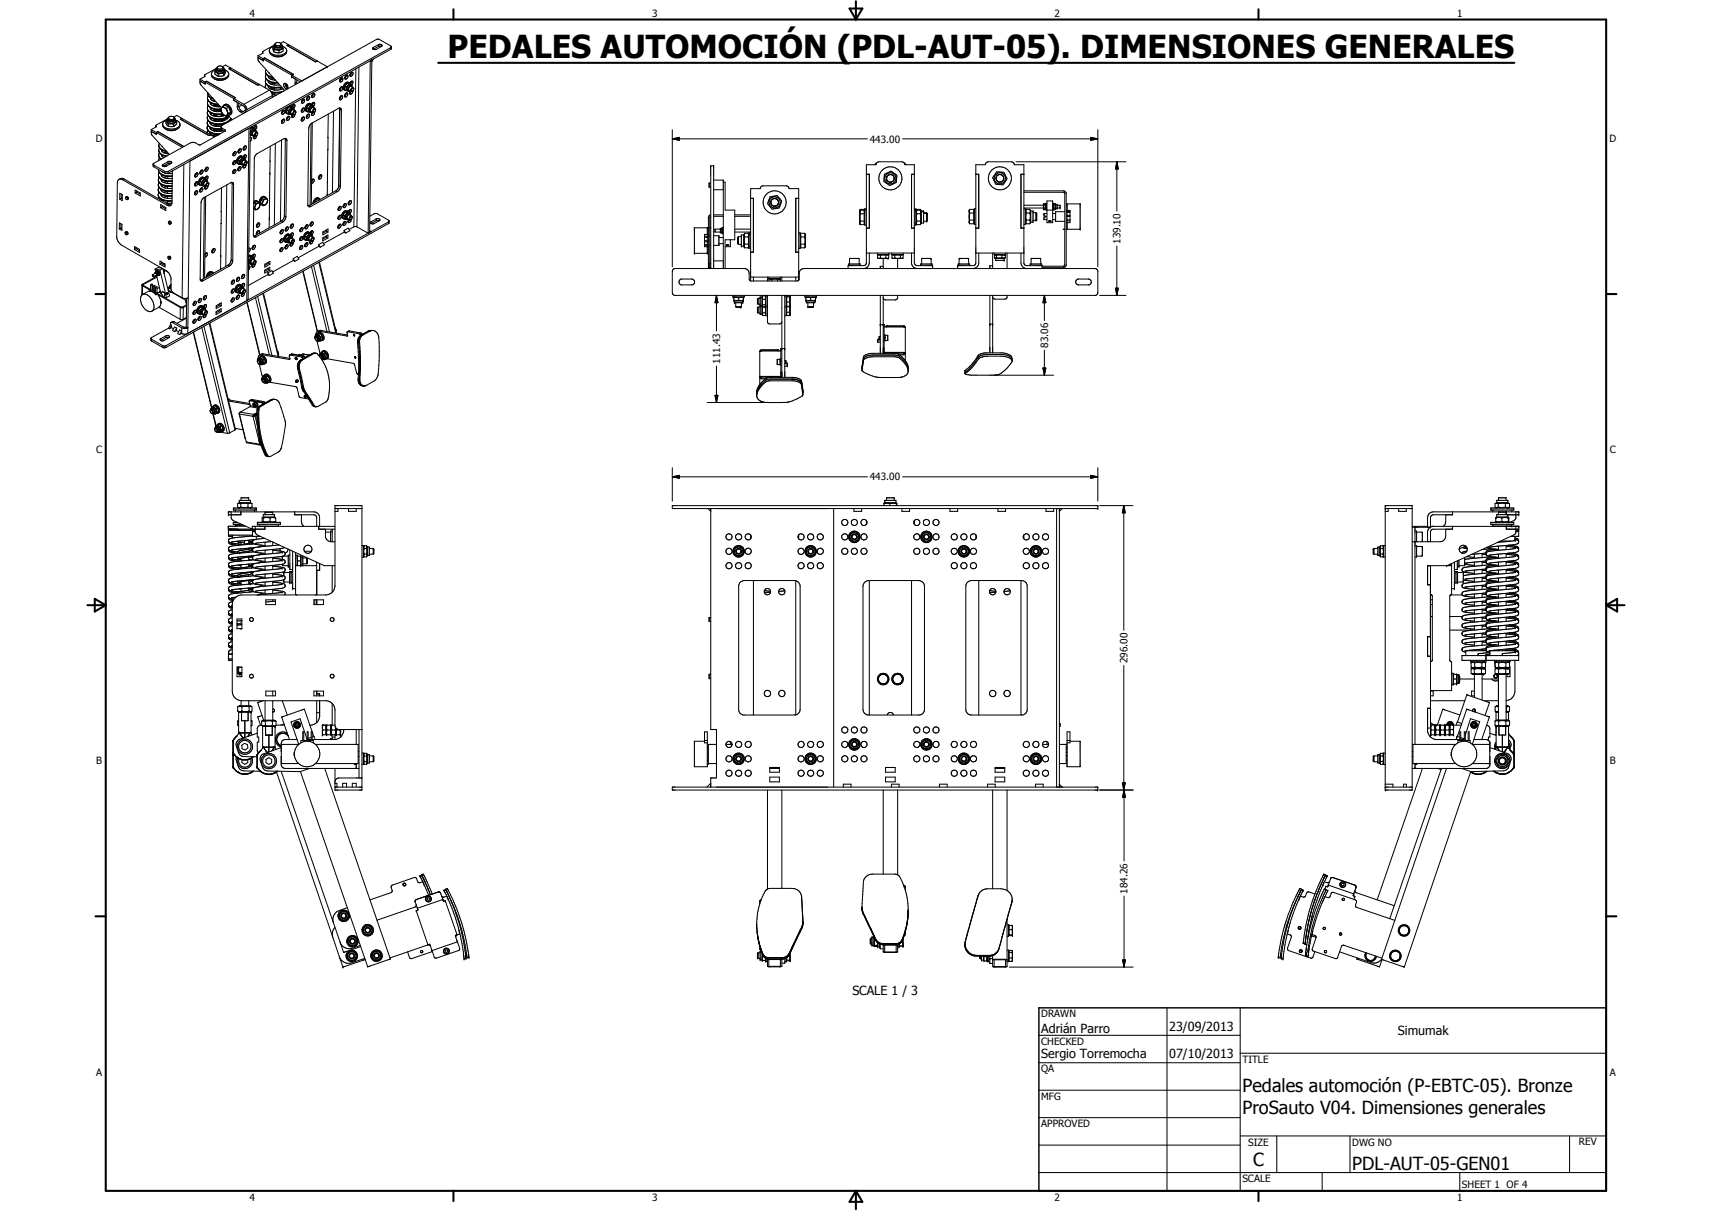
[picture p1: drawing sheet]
<svg xmlns="http://www.w3.org/2000/svg" width="594mm" height="420mm" viewBox="0 0 594 420" stroke-linecap="round" stroke-linejoin="round" font-family="sans-serif">
<defs><g id="words">
<text font-size="11" x="155.3" y="20">PEDALES AUTOMOCIÓN (PDL-AUT-05). DIMENSIONES GENERALES</text>
<g font-size="6.3">
<text x="431.1" y="379">Pedales automoción (P-EBTC-05). Bronze</text>
<text x="431.1" y="386.5">ProSauto V04. Dimensiones generales</text>
<text x="434.8" y="404.7">C</text>
<text x="469.2" y="406">PDL-AUT-05-GEN01</text>
</g>
<g font-size="4.4">
<text x="295.8" y="345.4">SCALE 1 / 3</text>
<text x="361.3" y="358.4">Adrián Parro</text>
<text x="405.7" y="357.7">23/09/2013</text>
<text x="485" y="359.2">Simumak</text>
<text x="361.3" y="367.1">Sergio Torremocha</text>
<text x="405.7" y="367.2">07/10/2013</text>
</g>
<g font-size="3.5">
<text x="86.6" y="5.8">4</text>
<text x="226.3" y="5.8">3</text>
<text x="365.9" y="5.8">2</text>
<text x="505.6" y="5.8">1</text>
<text x="33.3" y="49.4">D</text>
<text x="301.8" y="49.5">443.00</text>
<text x="558.5" y="49.4">D</text>
<text x="388.9" y="84.6" transform="rotate(-90 388.9 84.6)">139.10</text>
<text x="363.7" y="120.7" transform="rotate(-90 363.7 120.7)">83.06</text>
<text x="249.9" y="126.2" transform="rotate(-90 249.9 126.2)">111.43</text>
<text x="33.4" y="157.3">C</text>
<text x="558.6" y="157.3">C</text>
<text x="301.8" y="166.7">443.00</text>
<text x="391.2" y="230.1" transform="rotate(-90 391.2 230.1)">296.00</text>
<text x="33.4" y="265.2">B</text>
<text x="558.6" y="265.2">B</text>
<text x="391.3" y="310.1" transform="rotate(-90 391.3 310.1)">184.26</text>
<text x="361.3" y="353">DRAWN</text>
<text x="361.3" y="362.5">CHECKED</text>
<text x="431.1" y="368.7">TITLE</text>
<text x="33.4" y="373.2">A</text>
<text x="361.3" y="372.1">QA</text>
<text x="558.6" y="373.2">A</text>
<text x="361.3" y="381.6">MFG</text>
<text x="361.3" y="391.1">APPROVED</text>
<text x="433.1" y="397.5">SIZE</text>
<text x="469.2" y="397.5">DWG NO</text>
<text x="547.9" y="397.4">REV</text>
<text x="431.1" y="410.2">SCALE</text>
<text x="507.3" y="412.3">SHEET 1 OF 4</text>
<text x="86.6" y="416.7">4</text>
<text x="226.3" y="416.7">3</text>
<text x="365.9" y="416.7">2</text>
<text x="505.6" y="416.7">1</text>
</g>
</g></defs>
<g fill="none" stroke="#000" stroke-width=".35">
<path d="M89.5 19.3v1.4l.4 .8 8.9 9.9M89.5 20l1.8 1v-.6M89.5 19.3l11.7 6.8M91.1 18.1v.4M93.5 17.7a2.5 2.5 0 0 0 2.3 1.5h1.3a2.69 2.69 0 0 0 2.4-1.5M94.5 19.2l.2 .1M94.7 16.2l.4 1.1M94.7 19.3l.3 .2M94.7 16.2l.3 1.8M94.9 16a1.65 1.65 0 0 0-1.4 1.6 1.65 1.65 0 0 0 1.2 1.7M95 18l1.8 .3M95.1 15.7a1.51 1.51 0 0 0 .9 1.6 1.51 1.51 0 0 0 1.8-.6l.2-.8"/>
<path d="M95.1 15.7l-3.8 2.1-.2 .2 .2 .4-1.8 .9M95.1 17.3l1.7 .3M95.1 17.3l-.1 .7M95.1 19.4h2.7M95.5 15.2l-.4 .5M95.5 15.3a1.23 1.23 0 0 0 2 .1M96.8 17.6v.7M97.4 15l1-.5 1.7 1M97.4 15l.1 .3M97.4 15l-.2-.1a1.31 1.31 0 0 0-1.7 .3v.8l.3 .2 .6 .2 .8-.1M97.4 16l-.2 .3M97.5 15.3l-.3 1"/>
<path d="M97.5 15.3l.5 .6M98 16l.2 .9M98 15.9a1.77 1.77 0 0 1-3 .1l-.3 .2M98 16a1.64 1.64 0 0 1 1.5 1.4 1.64 1.64 0 0 1-1 1.8l-1.7 .5h-1.1l-1-.4M98.2 16.9v.8l-1.4 .6M98.2 16.9l-1.4 .7M98.4 19.2l-.5 .3M100.2 15.5l-.6 .3 9.9 5.7M100.2 15.5l9.8 5.6M129.5 16.5v.6M129.5 16.5l-.2 .2 .2 .4M131.3 15.5l-1.8 1"/>
<path d="M131.3 16.1l-1.8 1M131.3 15.5v.6M131.3 16.1h1.1M131.3 15.5a.76 .76 0 0 1 1.3 .4l-.2 .2M132.4 16.1l-1.9 1.1-1-.1M135.5 16.6l-77.2 42.9M135.5 17.1l-77.2 43M135.5 16.6v.5M135.8 16.3l-.3 .3M135.8 16.3l-4.1-2.6-.9-.1-53.7 29.9M135.8 16.3l-.3 .8M69.4 27.5v.6"/>
<path d="M69.4 28.1l.1 .9 .3 .6 7 7.8M69.4 28.1l1.8 1M69.4 27.5l1.8 1M71 26.3l.2 .2-1.8 1M71.2 28.5v.6M71.2 29.1h.1M71.2 29.1v-.6l9.9 5.7M71.7 28.2h.1M71.7 28.2l10 5.7M71.7 28.2l-.5 .3M71.9 39.2l.2 .7M72 37.5a3.2 3.2 0 0 0 3.3 2l1.9-.1"/>
<path d="M72 37.5l.3 .9M72 36v.2M72 36.2l.3 .5M72 32.1l.1 .8M72 36.2a3.2 3.2 0 0 0 2.5 1.5l2.1 .1M72 34.5l.6 .7 1 .5 2 .4M72 32.6l.1 .3M72 34.4l.3 .6M72.1 39.9l1 .8a7.2 7.2 0 0 0 3.8 .5l2.5-.9M72.1 32.9l.2 .3M72.1 32.9l.8 .8 1 .4M72.1 39.9l1.2 1.1"/>
<path d="M72.2 38.4l-.3 .8M72.3 34.9l-.3 1.3M72.3 36.7l-.3 .8M72.3 33.2l.7 .7M72.3 33.2l-.3 1.3M72.3 35l.7 .6M72.3 36.7l1 .8M72.4 38.5l.6 .6M73 39.1l2.3 .7 2-.2M73 39.1l.3 .7 1.1 .5M73 37.3v.4M73 35.6l.4 .8 1.8 .6"/>
<path d="M73 35.6l1.1 .5 1.8 .2M73 33.9l.4 .2M73 37.7a2.39 2.39 0 0 0 2.2 1M73.1 33.9v.4M73.1 34.3l.6 .6 1.2 .4M73.3 39.2l-.3 .2M73.3 37.5l1.5 .5M73.3 35.8l-.3 .2M73.3 37.5l-.3 .2M73.4 25.6l.2 1.1 1.4 .9M73.4 34.1l-.4 .1M73.4 34.1l.7 .3"/>
<path d="M74.3 40v.1M74.3 27.3l.6 .3M74.3 36.2l.7 .8M74.3 39.9l-.5 .2M74.4 36.3l.1 .2M74.4 34.8l-.5 .2M74.4 34.7v.5M74.4 36.5l-.6 .2M74.5 36.5l.8 .5h1.1h-1.5M74.5 39.6l-.2 .4M74.5 24.9l.2 .9 1 .6M74.5 24.9l1.2 .8"/>
<path d="M74.5 37.9l.9 .5 1.3-.1M74.7 37.9l.1 .1M74.7 38.1l-.9 .3M74.8 38.1l-.5 .5M74.8 40l.4-.2v.5M74.8 36.8l-.1 .2M74.8 40h.1M74.8 38l1 .3 .9-.2M74.8 38h1.8M74.8 36.2l.2 .2M74.9 24a1.56 1.56 0 0 0 1.2 1.4 1.56 1.56 0 0 0 1.7-.7v-.7M74.9 24.1a1.43 1.43 0 0 0-1.5 1.3 1.43 1.43 0 0 0 1.1 1.6 3.6 3.6 0 0 0 4.9-1.2"/>
<path d="M74.9 24l.1 .1M74.9 24.1l-.4 .8M75 36.4l.2 .1M75 23.8l-3.8 2.1-.2 .7M75 24.1a1.81 1.81 0 0 0 2.8 .1M75 23.8l-.1 .2M75.2 39.8l-.3 .1M75.2 38.3v.4M75.2 36.5l.9 .1M75.2 38.5l-.4 .2M75.4 23.4a1.15 1.15 0 0 0 2 .1M75.4 23.4a1.2 1.2 0 0 1 2 0v.6a1.13 1.13 0 0 1-1.8 .3"/>
<path d="M75.4 23.4l-.4 .4M75.4 23.4l.2 .9M75.6 24.4h.2M75.7 25.7v.7M76.7 37.7v.8M76.7 37.8v.4M76.7 38.2v.3M76.7 38.5l.9 1.4M76.7 38.5l.6 1M76.8 38.7h-1.6M76.9 37.4l-.2 .3M76.9 37.4l-.2 .4"/>
<path d="M77 37.3a1.4 1.4 0 0 1 1.9 1.3M77.2 23.2l1.1-.6 1.7 1M77.2 39.6v.4M77.3 36.9l1.3 .7M77.3 36.9l-.4 .5M77.3 36.9l.7-.4 1.4 .7M77.4 23.4l.4 .6M77.5 36.8a1.19 1.19 0 0 1 2 .3 2 2 0 0 1 .2 2.8l-.5 .1M77.5 39.8l-.3 .2M77.5 39.8l.2 .1M77.6 25.5l-1.9 .2M77.6 26.2l-1.9 .2"/>
<path d="M77.6 25.5v.7M77.6 39.9l.2 .1M77.7 39.9l.9 .4M77.8 36.4a1.96 1.96 0 0 1 2.6 2v.8l-.7 .7M77.8 24.2a1.67 1.67 0 0 1 1.6 1.5 1.67 1.67 0 0 1-1.3 1.8M77.8 24v.2M77.8 24.2l.4 .3M78.1 27.5l-1.1 .2-2-.1M78.1 27.5a4.3 4.3 0 0 1-3.2 .1M78.2 24.5l-.6 1M78.2 24.5v.8l-.6 .9M78.4 27.3l-.3 .2"/>
<path d="M78.6 37.6l.3 1M78.9 38.6v.2M78.9 38.8l.1 .7-.3 .5M78.9 38.8l.4 .6M79.3 39.4l-.5 .5M79.4 37.2l-.8 .4M79.4 37.2l.6 1.7M79.5 23.9l9.9 5.6M79.5 23.9l.5-.3 9.9 5.7-.5 .2M79.7 38v.1M80 23.6l-.5 .3M80 23.6h.1"/>
<path d="M80 38.9l-.7 .5M80 38.9l-.7 1-.7 .4M81.1 34.2v.6M81.1 34.8l1.2 .7 .2 2.3 .8 1M81.1 34.8h.1M81.1 34.8l3.8 2.2 .2 .6v1.4M81.1 34.2l3.5 2M81.6 33.9l-.5 .3M81.7 33.9l-.6 .3M82.8 35.8l.2 1.7 .9 1M82.8 36.7l-.5 .3M83.3 38.8l1.1 .6"/>
<path d="M83.9 38.5l1.1 .6M83.9 38.5l-.6 .3M84 36.4l-1.1 .6M84.6 36.2l.8 .8 .3 1M85.1 38.9l-.3 .1M85.1 38.3l-.8 .4M85.7 38l-.1 .7M89.4 29.5l.6-.2 3.5 2M91.3 20.4l.5-.3 10 5.7-.6 .3M91.9 20.1l-.6 .3M92.1 30.1l.1 .3M92.1 28.3v.2"/>
<path d="M92.1 28.5l.1 .4M92.1 24.9l.4 .9 .5 .4 1.7 .6M92.1 26.8l.3 .6M92.1 24.9a3 3 0 0 0 2.8 2.2M92.1 26.8a3.3 3.3 0 0 0 3.4 2h1M92.2 28.9l.1 .1M92.3 29a5.7 5.7 0 0 0 5.4 1.1M92.3 24.2l-.2 .7M92.3 29.1l.7 .7M92.4 29.1l-.3 .7 .1 .8M92.4 27.4l-.3 1.1M92.4 25.7l-.3 1.1"/>
<path d="M92.4 27.4a5 5 0 0 0 3.9 1.2M93 29.8l2.2 .7M93.1 29.8l.1 .6 .6 .5M93.1 28.1v.3M93.1 26.4v.1a1.32 1.32 0 0 0 1.6 1.2l.9 .1M93.1 28.4a2.36 2.36 0 0 0 2.3 1.1M93.2 25.1l.3 .3M93.4 30l-.3 .2M93.4 28.3l-.3 .1M93.5 31.3l.7 .7M93.5 31.3l-8.9 4.9M93.5 26.6l-.4 .2"/>
<path d="M94.2 32l1.2 .3 2.3-.3M94.2 32l.3 1.1M94.5 33.6l.2 .1M94.5 32.8l1.5 .2M94.5 33.1v.7M94.5 33.1l-8.8 4.9M95 27.2l-1 .3M95.3 30.5v.7M95.3 32.2v.7M95.3 32.3l-.9 .1M95.3 30.6l-1.4 .3M95.3 28.9l-1.4 .3"/>
<path d="M95.3 28.8v.7M95.4 27.5l-.1 .3M97.1 29.5h-1.7M97.3 32.1v.2M97.3 30.4v.7M97.3 30.7l.5 .2M97.8 39.2l-.1 .1M97.8 38.8v.4M97.8 30.3l-2.6 .2M98 38.5a.49 .49 0 0 1 .8-.2 .49 .49 0 0 1-.1 .8l-.5 .6a.6 .6 0 0 1-.6-.6 .6 .6 0 0 1 .4-.6zM98.2 30.8l-1.6 .4-2.8-.3M98.3 38.3l-.5 .9"/>
<path d="M98.5 29.1a1.05 1.05 0 0 1 1.2 .4 1.05 1.05 0 0 1-.1 1.3 1.34 1.34 0 0 1-1.1-1.7zM98.5 31.5l-1.6 .5-2.9-.2M99 28.9l.1 .9M99.1 29.8l.8 .7M99.1 29.8l.5-.4-.3 .6M99.5 37.2a1.37 1.37 0 0 0 .1 2.2M99.5 29.3l-.4 .3M99.6 38.1v1.2l.4 .2M99.6 39.4l.3 .1M99.6 38.1l.4 .3M100 39.5l.7 .2M100 38.4v1.1"/>
<path d="M100.5 37l-.9 1.1M100.5 37l.7 .1M100.5 37l.4 .3M100.6 36.6l.5 .2M100.9 37.3l-.9 1.1M100.9 37.3l.9 .1M101.1 36.8a1.71 1.71 0 0 0-1.5 2.6M101.1 36.8l.2 .3M101.2 26.1v.6M101.2 26.7l1.2 .7v1.4M101.2 26.1l3.5 2M101.2 26.7l3 1.7"/>
<path d="M101.2 37.1l.6 .3M101.3 37l.7-.8a.79 .79 0 0 1-.2 1.4M101.4 39.6l-.6 .1M101.7 39.8l-.5 .6M101.8 37.4v.3M101.8 36.3l-.3 .9M101.9 37.8a1.3 1.3 0 0 0-1.1 1.9M101.9 37.8l.2 .5M101.9 37.8a1.1 1.1 0 0 0-1.4 .4 1.1 1.1 0 0 0 .3 1.5M102.2 39.7l-.5 .1M102.3 39.6a.85 .85 0 0 1-1 1.1l.2-1M102.4 28.8l.1 .5"/>
<path d="M102.5 38.5l-.7-.4a.85 .85 0 0 0-.8 1.3l.8 .4M102.5 38.5a.94 .94 0 0 0-.8 1.3M102.5 38.5l.2 .4M102.7 38.9l-.5 .8M102.7 38.9l-.1-.2a.52 .52 0 0 0-.7 .4 .52 .52 0 0 0 .3 .6M102.9 28.6l.1 .4M102.9 28.6l-.5 .2M103 27.7l-.1 .9M104.7 38.5l-.1 .1M104.7 38.1v.4M104.7 28.1h.1M104.8 34.8h.3z"/>
<path d="M104.9 34.7l.3-.3a.67 .67 0 0 1 .5 .7 .67 .67 0 0 1-.5 .6l-.2 .1a.59 .59 0 0 1-.5-.5 .59 .59 0 0 1 .4-.6zM105.1 37.5l-.4 1M105.1 37.5a.5 .5 0 0 1 .6 .3 .5 .5 0 0 1-.1 .6l-.7 .5a.84 .84 0 0 1 .2-1.4zM105.1 34.8l-.5 .7M105.2 34.4l-.1 .4M106.4 37.4v1.2l.4 .2M106.4 38.7h.4M106.4 37.4l.4 .2M106.6 39.9l.1-.1a.52 .52 0 0 1 .8 .2 .52 .52 0 0 1-.3 .7l-.6 .4-.2-.2-.1-.5zM106.8 37.6v1.2M106.8 34l-.4 .2M106.8 38.8l.8 .1"/>
<path d="M106.9 39.6l-.6 1.1M107 33.4a.52 .52 0 0 1 .6 .4 .52 .52 0 0 1-.4 .7l-.7 .3-.1-.6M107 33.4l-.6 1.1M107 33.4l-.6 .8M107.3 36.3l.9 .1M107.3 36.3l-.9 1.1M107.3 36.3l.4 .2M107.7 36.5l-.9 1.1M107.7 36.5l.9 .1M107.9 36.1a1.73 1.73 0 0 0-1.5 2.6M107.9 36.1l.3 .3M107.9 36.1a1.53 1.53 0 0 0-2.1 1.5l.1 .7 .5 .4"/>
<path d="M108.1 36.3a.67 .67 0 0 1 .4-.6 .67 .67 0 0 1 .7 0l-.1 .7-.4 .5M108.2 36.4l.4 .2M108.3 38.9l-.2 .6 .1 .5 .6-.2 .4-.9M108.3 32.9l-.2 .5M108.3 32.9l.2 .3M108.5 39v.4M108.5 35.7v.5M108.6 39l-.5 .7M108.6 39h.4M108.6 36.6l.1 .2M108.7 36.8v.2M108.7 35.6l-.4 .8"/>
<path d="M108.7 32.5l-.6 1M108.7 37a1.23 1.23 0 0 0-1.1 .7 1.23 1.23 0 0 0 .2 1.3l.5-.1M108.7 32.5l-.4 .4M108.7 32.5a.54 .54 0 0 1 .7 .4 .54 .54 0 0 1-.4 .6l-.5 .4-.4-.5M108.7 37l.3 .6M108.8 37a1.12 1.12 0 0 0-1.5 .5 1.12 1.12 0 0 0 .4 1.4M109.3 37.8l-.8-.5a.93 .93 0 0 0-.6 1.4l.7 .4M109.3 37.8a.89 .89 0 0 0-.7 1.2M109.3 37.8l.2 .3M109.5 38.1l-.2 .6-.3 .3M109.5 38.1l-.1-.1a.62 .62 0 0 0-.6 .3 .62 .62 0 0 0 0 .7h.2M109.5 21.5l.6-.3 3.5 2"/>
<path d="M110 21.1v.1M110 21.1l-.5 .4M113.9 39.6l-.1 8.2M115.7 38.6l-.3 28.2M117.9 34.2l-.1 .1M117.9 27.9l.7-.9a.71 .71 0 0 1 .2 1 .71 .71 0 0 1-.9 .2l-.1-.1M117.9 27.9l-.1 .2M117.9 33.8v.4M117.9 30.7v.4M117.9 38l-.1-.5-.3 27.4M117.9 38l.6 .3M117.9 38l-.3 26.4"/>
<path d="M118.1 27.4h.3M118.1 30.4l.3-.3a.7 .7 0 0 1 .6 .8 .7 .7 0 0 1-.7 .6 .6 .6 0 0 1-.5-.5 .6 .6 0 0 1 .3-.6zM118.2 33.3a.53 .53 0 0 1 .8 .3 .53 .53 0 0 1-.3 .7 .45 .45 0 0 1-.5 .4 .45 .45 0 0 1-.4-.5zM118.3 27.6l-.4 .3M118.4 27.6l-.6 .5M118.4 33.3l-.5 .9M118.4 30.1l-.6 1.1M118.4 27.1v.5M118.5 38.3l-.2-.6-.7-.2-9.6 5.3-.8 1.2-.4 27 .3 .7 .8-.1M118.5 38.3l-.4 26.4M119.6 27h.2M119.7 30v1.2l.4 .2"/>
<path d="M119.7 30l.4 .2M120.1 26.2a.49 .49 0 0 1 .7 0 .49 .49 0 0 1-.2 .7l-.5 .6-.4-.2-.1-.4zM120.1 32.3a.7 .7 0 0 1 .6 .7 .7 .7 0 0 1-.7 .7h-.2a.84 .84 0 0 1 .3-1.4zM120.1 32.3l-.6 1M120.1 31.4l.8 .1M120.1 30.2v1.2M120.2 26.1l-.6 1M120.6 28.9l-.9 1.1M120.6 28.9l1.3 .4M120.6 28.9l.4 .2M121 29.1l-.9 1.1M121 29.1l.9 .2"/>
<path d="M121.2 28.7a1.73 1.73 0 0 0-1.5 2.6M121.2 28.7a1.6 1.6 0 0 0-1.8 .6 1.6 1.6 0 0 0 0 1.9l.6 .2M121.5 31.5h-.6M121.6 31.5l-.3 1a.75 .75 0 0 0 .9-.1 .75 .75 0 0 0 .2-.9M121.7 25.3a.49 .49 0 0 1 .8-.1 .49 .49 0 0 1-.1 .8l-.4 .4h-.6zM121.8 31.6v.1M121.8 31.7l-.5 .6M121.9 29.3l.1 .3M122 28.2l-.4 .9M122 25.1l-.6 1.1M122 28.2a.68 .68 0 0 1 .5 .7 .68 .68 0 0 1-.5 .6M122 28.2l-.6 .8-.2-.3"/>
<path d="M122 29.6a1.12 1.12 0 0 0-1.4 .5 1.12 1.12 0 0 0 .3 1.5M122.3 30.2a.64 .64 0 0 0-.6-.6 .64 .64 0 0 0-.7 .6l-.3 .9 .2 .4M122.6 30.4l-.7-.4a.87 .87 0 0 0-.8 1.3l.7 .4M122.6 30.4a.89 .89 0 0 0-.8 1.2M122.6 30.4l.2 .5M122.8 30.9l-.1-.3a.63 .63 0 0 0-.7 .3 .63 .63 0 0 0 .1 .7h.2M122.8 30.9l-.5 .7-.5 .1M123.5 23.9l-.7 54.8M124.5 23.3l-.6 55.4M129 20.8l-.7 59.8v-.6l.5 .3-1 .6M129 20.8l-.5 .3-.7 59.8M129 20.8l.5-.3-.5 .9z"/>
<path d="M52.5 45l.2 1.9 6.1 6.7M52.5 45.6l1.8 1v-.6M52.5 45l10.8 6.1M53.1 56.9l.3 .4M53.1 56.9l.3 1M53.4 57.3l3.9 2.2M53.4 57.9l3.9 2.2M53.4 57.3v.6M54.1 43.7l.2 .3-1.8 1M54.1 43.7v.4M54.8 45.7l9 5.1-9-5.1-.5 .3M54.8 45.7h.1"/>
<path d="M54.8 45.7l-.5 .3M55 59v.3M55 59v.2M55 59.3l.2 .4M55 59.2l.2 .5M55 58.8v.2M55.1 52.2v.3M55.1 50.6a2.85 2.85 0 0 0 2.6 1.8M55.1 54.2l.3 .6M55.1 54.2l.9 1M55.1 52.5l.3 .5M55.1 52.5l.2 .5"/>
<path d="M55.2 59.7a4.4 4.4 0 0 0 4.6 1.5M55.2 59.7a5.3 5.3 0 0 0 4.6 1.3M55.2 59.9l-.2 1.1M55.3 49.7a2.35 2.35 0 0 0 2.6 2.9M55.3 54.7l-.3 1M55.3 53l1.1 .8M55.4 53l-.3 1.2M55.4 53a3.8 3.8 0 0 0 2.5 1.1M55.4 51.3l-.3 1.2M55.4 54.8l.5 .5M56.1 53.7v.3M56.1 54l.7 .7"/>
<path d="M56.1 52l.2 .6 .6 .4M56.2 50.7l.2 .3M56.3 59.6l.7 .3M56.4 53.8l1.2 .5M56.4 53.9l-.3 .2M56.4 43.2a3.7 3.7 0 0 0 6 .3v-.2M56.4 52.2l-.3 .1M56.6 57.1l-.3 .3 .3 .3M56.6 57.1l-.1 .6M56.8 57.5l.8 .2M56.8 59.9h.1M56.9 53l1.4 .4"/>
<path d="M57.1 57.4l.8 .1M57.3 59.5v.6M57.3 59.5h1M57.4 44.7a3.7 3.7 0 0 0 3.8 .3M57.6 42v.8l.3 .5a2.05 2.05 0 0 0 2.3 .6M57.6 42l.8 1M58 52.7l-1.1 .3M58 41.3l-3.7 2-.2 .4M58 41.3a1.39 1.39 0 0 0 .6 1.4 1.39 1.39 0 0 0 1.6 0l.7-.5v-.8M58 41.6l-.4 .4M58.2 56.8h1M58.3 56.1a.72 .72 0 0 1 .8-.2 .72 .72 0 0 1 .4 .7l-2.1 1.2-.8-.1"/>
<path d="M58.3 56.1l-1.7 1M58.3 56.1v.7M58.3 53.4h.3M58.3 53.1v.3M58.3 59.5v.6M58.4 43l1.8 .1M58.4 43v.7M58.5 40.8l.1 .9 1 .3M58.5 40.8l-.5 .5M59.4 56.7h-1.1l-1.7 1M59.8 59.3h.1M59.8 59.3l-.1 11.1"/>
<path d="M59.8 59.5h-.5M59.8 42h-.2M60.2 43.1v.8M60.3 40.6l1-.6 11.7 6.7M60.3 40.6l.1 .3M60.3 40.6l-.4-.2a1.24 1.24 0 0 0-1.4 .4M60.4 40.9a1.17 1.17 0 0 1-1.9 0M60.4 40.9l.5 .5M60.5 40.9l-.1 .8-.8 .3M60.9 41.4a1.72 1.72 0 0 1-2.9 .2 1.72 1.72 0 0 0-1.6 1.7 1.72 1.72 0 0 0 1.6 1.7l1.6 .2 1.5-.3M61.3 42.3l-.4-.6a1.68 1.68 0 0 1 1.5 1.5 1.68 1.68 0 0 1-1.2 1.8M61.3 42.3v.7l-1.1 .9"/>
<path d="M61.3 42.3l-1.1 .8M62.6 41.4l.5-.3-.5 .3 9.9 5.6 .5-.3M63.8 57.1l-.6 46.2M68.2 60l-.6 1.1M69.6 59.3a.49 .49 0 0 1 .8-.2 .49 .49 0 0 1 0 .8l-.3 .3-.6 .2-.2-.4zM69.8 59.6l-.4 .2M69.8 59.6l-.5 .5M69.9 59.1l-.1 .5M71.3 58.5l.2 .3M71.7 58a.7 .7 0 0 1 .6 .8 .7 .7 0 0 1-.8 .6l-.4-.2 .2-.7M71.7 58l-.4 .5M71.7 58l-.6 1.1"/>
<path d="M71.9 46.1h.1M71.9 44.4l.1 .4M71.9 41.1a4.5 4.5 0 0 0 5.7 1.6 4 4 0 0 0 2.5-1.6 5 5 0 0 1-5.3 2M71.9 41.1l.3 .7M71.9 42.8l.1 .3M71.9 44.7l.2 .5M72 44.8a4.8 4.8 0 0 0 4.6 1.6M72 43.1l.9 1.1 2 .6M72 43.1a4.8 4.8 0 0 0 4.7 1.5M72.1 45.2l-.2 .9M72.1 45.2a4.4 4.4 0 0 0 4 1.4M72.2 41.8l-.2 1.3"/>
<path d="M72.2 43.5l-.3 1.2M72.2 40l-.3 1.1M72.2 41.8l1.2 1 1.4 .3M72.9 45.9l-.1 .2a2.18 2.18 0 0 0 2.1 1.2M72.9 44.2v.4M72.9 46l-.1 .1M72.9 42.8a3.7 3.7 0 0 0 3.8 1M72.9 41.1l.9 .7 1.4 .4M72.9 40.8v.3M72.9 44.6h.1M72.9 44.6l1.3 .8M72.9 42.5v.3"/>
<path d="M73 46.7l-.5 .3M73 46.7l1.4 .8M73.2 44.4l-.3 .1M73.2 46.1l-.3 .1M73.2 42.7l-.3 .1M73.3 40.9l-.4 .2M73.3 41l1.9 .4M74.2 45.4l.3 .1M74.2 45.1l-.5 .2M74.2 45l.3 .5M74.2 45.1l.2 .4M74.3 46.5l1 .5"/>
<path d="M74.3 46.8l-.6 .1M74.3 45.2l-.1 .2M74.3 46.5h.1M74.3 46.5v.7M74.3 40v.2M74.3 44.7l-.1 .4M74.3 40.1l.1 .2M74.4 40.3h.1M74.4 41.6l-.1-.3a2.34 2.34 0 0 0 3.6-.2l-1.3 1M74.4 41.6l-.6 .2M74.4 41.6l1.2 .6M74.5 43.3l-.7 .2"/>
<path d="M74.7 43.1l-.4 .6M74.7 41.9l-.2 .1M74.8 45l.3 .3M74.8 45h.1M74.8 43.8h.1M74.8 46.6l1 .2M74.8 40.1l.4 .2M74.8 40v.1M74.9 44.8l-.1 .2M74.9 44.8h1.8M74.9 41.4l.3 .1M75.1 44.9v.4"/>
<path d="M75.1 43.3v.6M75.1 46.6l.8 .1M75.1 43.5l-.3 .3M75.2 41.4v.1M75.2 42.1v.1M75.2 41.5h-.1M75.2 42.2h1M76.2 42.1l-.3 .1M76.6 42.1l-.4 .1M76.7 44.1l.4 .4M77 41.4l-1 .3-.8-.2M77 41.4h-1.8"/>
<path d="M77 43.1l-1.1 .2-1.1-.2M77 45.1l-.7 .3-1.2-.1M77 45.1l.9 .5M77.1 44.5l1 .6M77.1 44.5l-.1 .6M77.1 43.5l-.4 .4v.8l.3 .4M77.1 43.1v.3M77.1 43.2l.2 .1M77.2 41.8v.2M77.2 40l-1 .4-1-.1M77.3 42l-1.1 .1M77.3 41.7l.2 .1"/>
<path d="M77.3 43l-1.2 .4-1.5-.3M77.4 45.4l-2.9 .1M77.5 43v.2M77.5 41.7v.1M77.5 41.8v.1M77.7 40.1l-1.6 .4-1.7-.2M77.8 40l.2 .1M77.8 40l-.1 .2M77.8 41.3l.2 .4M77.8 40l.1 .1M78 40l-.3 .1M78 42.8v.2"/>
<path d="M78.1 45.1l.1 .3-8.6 4.8h-.7l-1.4-.8-1.4 .2-13 7.3M78.1 45.1v.4M78.2 42.7l.2 .1M78.3 41l.5 .3M78.7 40l-.1 .3M78.7 40l-.7 .1M78.8 42.5h.1M78.8 40.8l.2 .2M79.2 40l1.3 1.5M79.4 42.1v.1M79.4 40.3a2.68 2.68 0 0 1-2.1 1.7M79.5 40.3l-.9 .6-1.6 .5"/>
<path d="M80.3 41.3l.1 .3M80.9 56.3v.4M80.9 59.8l-.1 .1M80.9 59.4l-.1 .4M81 53l-.2 .5M81.1 59.1l.3-.3a.6 .6 0 0 1 .6 .6 .6 .6 0 0 1-.5 .6l-.7 .1zM81.1 53h.1M81.2 53h-.1M81.2 53h.2M81.3 53.2l-.5 .3M81.3 58.8l-.4 1M81.3 53.2l-.5 .5"/>
<path d="M81.4 55.8l-.2 .6-.4 .4M81.4 55.8a.52 .52 0 0 1 .6 .3 .52 .52 0 0 1-.3 .7 .45 .45 0 0 1-.5 .4 .45 .45 0 0 1-.4-.5M81.4 55.8l-.6 .9M81.4 53l-.1 .2M81.4 52.6v.4M81.4 52.6a.49 .49 0 0 1 .6 .3 .49 .49 0 0 1-.2 .6l-.7 .6-.3-.6M81.4 52.6l-.4 .4M82.6 52.6h.2M82.7 55.5l-.1 1.1 .5 .4M82.7 56.9h.3M82.7 55.5l.4 .3M82.9 51.9v.5"/>
<path d="M83 58a.47 .47 0 0 1 .7 0 .47 .47 0 0 1-.2 .7l-.2 .4a.51 .51 0 0 1-.8-.1 .51 .51 0 0 1 .2-.7zM83.1 51.7a.54 .54 0 0 1 .7 .3 .54 .54 0 0 1-.3 .7l-.6 .4-.3-.3zM83.1 57.8l-.2 .7-.4 .4M83.1 55.8v1.2M83.1 57l.7 .1M83.2 51.7l-.1 .5-.5 .5M83.6 54.5l-.9 1M83.6 54.5l.4 .2M83.6 54.5l1.3 .3M84 54.7l.9 .1M84 54.7l-.9 1.1M84.2 54.3l-.2-.1a1.78 1.78 0 0 0-1.3 2.7"/>
<path d="M84.2 54.3a1.55 1.55 0 0 0-1.8 .7 1.55 1.55 0 0 0 .3 1.9M84.5 57.1h-.6M84.6 57.1l-.3 .8M84.7 50.9l.1-.1a.47 .47 0 0 1 .8 0 .47 .47 0 0 1-.3 .7l-.8 .6-.1-.6zM84.8 57.3l-.5 .6M84.8 57.3h.3M84.9 54.8v.4M84.9 53.8l-.3 .9M85 55.2a1.36 1.36 0 0 0-1.1 1.9M85 53.8l-.6 .7-.2-.2M85 53.8l.3-.1 .2 .5-.6 .9M85 50.7l-.6 1"/>
<path d="M85 55.2l.3 .6M85 55.2a1.19 1.19 0 0 0-1.3 .2 1.19 1.19 0 0 0-.4 1.2l.6 .5M85.1 57.2h.1M85.3 57.2l.4-.6-.1-.6a.79 .79 0 0 0-.8 .4 .79 .79 0 0 0 0 .9M85.3 57.2l-.2 .1M85.4 57.1a.83 .83 0 0 1-1 1.1l-.1-.3M85.6 56l-.9-.5a.95 .95 0 0 0-.6 1.4l.7 .4M85.7 56.3l-.4-.1-.3 .4 .1 .6M86.8 47.8l.1-.1a.84 .84 0 0 1-.1 1.4M86.8 46.2v.4M86.8 46.9l.7 .1M86.9 44.2l-.8 59.7-.5 .4 .8-59.8-20.5 11.4-.6 47.4"/>
<path d="M87.2 44.4l-.3 .3M87.2 44.4h.9M87.2 44.4l.4 .2M87.3 44l.7 .4M87.6 44.6l-.8 1.1M87.6 44.6l.9 .1M87.7 44.1l-.8 .3M88 44.4a.56 .56 0 0 1 .5-.8 .56 .56 0 0 1 .6 .8l-.5 .6M88.1 44.4l.4 .3M88.2 47h-.7M88.3 47l-.4 .8M88.3 47.1v.4"/>
<path d="M88.4 43.8v.6M88.5 47.2l-.6 .6M88.5 44.7l.1 .4M88.6 43.7l-.4 .8M88.6 45.1a1.3 1.3 0 0 0-1.1 1.9M88.6 45.1l.3 .6M88.7 45.1a1.12 1.12 0 0 0-1.5 .5 1.12 1.12 0 0 0 .4 1.5M89 47.1l-.5 .1M89.1 47v.2a.66 .66 0 0 1-.3 .8 .66 .66 0 0 1-.9-.2M89.1 47l.3-.5-.1-.6a.82 .82 0 0 0-.8 .4 .82 .82 0 0 0 0 .9M89.1 47l-.1 .1M89.2 45.9l-.7-.4a.85 .85 0 0 0-.7 1.2l.7 .5"/>
<path d="M89.4 46.2l-.1-.1a.57 .57 0 0 0-.6 .3 .57 .57 0 0 0 .2 .7h.1M93.7 55.9h.1M93.7 55.9l-.1 4.2M93.8 50.8l-.1 5.1M95.5 49.8l-.3 28.3M97.7 48.6l-.4 28.3M97.8 42.3l-.1 .1M97.8 41.9v.4M98 41.6a.55 .55 0 0 1 .9 0 .55 .55 0 0 1-.4 .8 .52 .52 0 0 1-.8 .2 .52 .52 0 0 1 .1-.8zM98.3 41.4l-.5 .9M98.9 48l.1 .5M98.9 48l.4 .2 .3 .6"/>
<path d="M98.9 48l-9.8 5.4-.8 1.1-.4 27.2 .5 .6 .5-.2M99 48.5l.6 .3M99 48.5l-.3 26.4M99.6 48.8l-.4 26.4M99.6 40.8l.3-.3a.47 .47 0 0 1 .7 .1 .47 .47 0 0 1-.1 .6l-.5 .5h-.4zM100 40.4l-.1 .5-.5 .5M104.6 41.1v.5M105.1 40.6l-.1 .5-.5 .6M105.1 40.6l-.4 .4-.2 .6M105.1 40.6h.2a.77 .77 0 0 1 .2 .9 .77 .77 0 0 1-.9 .4l-.1-.3M107.9 42.9l-.3 28.3M108.4 42.6l-.4 28.3"/>
<path d="M113.8 47.8h.1M113.8 47.8l-.2 15.4M233.3 48.2l2.5-.5v1zM233.3 45v47.6M233.3 48.2h67.7M304.2 56.5l-.6 .6M313.2 48.2h67.8M313.7 56.5l.7 .6M345.9 59.6l1.2 .1a1.82 1.82 0 0 1 2.1 1.8l.3 .5-.6 .9a1.97 1.97 0 0 1-2.7 1.1 1.53 1.53 0 0 1-1.3-1.4l-.4-.9zM352.6 56.1h38.1M378.5 47.7l2.5 .5-2.5 .5zM381 45v47.6"/>
<path d="M387.6 56.1l.5 2.5h-1zM387.6 56.1v17.1M41.4 77.3l.9 .6v2l-.9-.5zM41.6 67.1l.9 .5-.1 2-.8-.5zM41.9 77.6v1.5M41.9 79.1l.4 .2M41.9 79.1l-.5 .3M42.1 67.3v1.5M42.1 68.8l.4 .2M42.1 68.8l-.5 .3M42.5 62.4a1.14 1.14 0 0 0-1.2-.1 1.14 1.14 0 0 0-.6 1.1l-.2 18.6a3.7 3.7 0 0 0 1.7 3.1l15.4 8.8a3.9 3.9 0 0 1 1.7 3v3.3l.3 .9 3.6 2.2M42.5 62.4l15.4 8.8"/>
<path d="M43 62.1l15.4 8.8M43 62.1l-.7-.3-1 .5M43 62.1l-.5 .3M43.7 68.4l.4-.2 .4 .4v.5l-.3 .2M43.7 68.4l.5 .3v.6M43.7 68.4a.58 .58 0 0 0 .5 .9M46.9 66l1.8 1v1l-1.8-1zM47.4 66.3v.4M47.4 66.7l1.3 .7M47.4 66.7l-.5 .3M54.9 64.1l.1 .5M54.9 66l.2 .7 .8 .7"/>
<path d="M54.9 62.4l.1 .5M55 61a3.2 3.2 0 0 0 3 1.7h1.8M55 68a4.4 4.4 0 0 0 4.7 1.5M55 61l1 1.3M55 64.6l.2 .5M55 62.9a4.5 4.5 0 0 0 4.8 1.5M55 64.6l.3 .4M55.1 63.1l.6 .7 1.1 .6 3 .2M55.2 66.7a1.69 1.69 0 0 0 .7 2.4M55.2 68.5l-.3 .4M55.2 65a1.51 1.51 0 0 0 1.1 2.4l1.6 .5 1.8-.1M55.2 61.6l-.2 1.3"/>
<path d="M55.2 65.1l.8 .6M55.2 63.3l-.3 .8M55.3 65l.4 .4a6.4 6.4 0 0 0 4 .7M55.9 65.7v.3M55.9 69.1l2.3 .7M55.9 67.7a3.5 3.5 0 0 0 3.8 1M55.9 67.4v.3M55.9 69.1v.3M55.9 66l.8 .7M55.9 67.4l2.3 .7M56 65.7l2.2 .7M56 64a1.78 1.78 0 0 0 2.1 1.4"/>
<path d="M56 60.6v.3M56 62.3a1.53 1.53 0 0 0 1.8 1.3h2M56 62.3l1.7 .6h2.1M56 60.9a3.4 3.4 0 0 0 3.8 1M56.2 69.3l-.3 .2M56.3 64.2l-.3 .1M56.3 65.9l-.4 .1M56.3 67.6l-.4 .1M56.3 71.3v.5M56.3 71.8l1.2 .6M56.3 71.8l-.6 .3M56.3 60.7l-.3 .2"/>
<path d="M56.3 62.4l-.3 .2M56.6 69.5l-.3 .2M56.7 66.7l1.4 .4h1.6M56.8 63.3l1.4-.4v.8M57.3 60.1l2.5 .1M57.5 72l-1.8-1v1.1M57.5 72v1.1l-1.8-1M57.5 72l-.4 .3M57.7 70.4l2 .1M58 70.4v.1M58.1 70.4h-.1M58.1 68.1v.7"/>
<path d="M58.1 69.8v.7M58.1 68.1l-1.3 .4M58.2 64.6v.8M58.2 66.4v.7M58.2 68.1h1.5M58.2 66.4l-1.4 .3M58.2 64.7l-1.4 .3M58.2 60.2h-.2M58.2 61.2v.7M58.2 61.3l-1.4 .3M58.3 60.1l-.1 .1M58.4 70.9l1 .2"/>
<path d="M58.4 70.9l-.5 .3M58.5 76.9a.46 .46 0 0 1 .5 .3 .46 .46 0 0 1-.2 .6l-.3-.4zM58.5 76.9l.4-.2 .4 .3 .1 .5-.4 .3M59.4 71.1l-.6 .3-.9-.2M59.7 70.4l-.3 .7M59.7 69.8h-1.5M59.7 66.3l-1.5 .1M59.7 65.3l-1.6 .1M67.6 66.7v.5M67.6 67.2h-.1M67.6 63.7v.4M67.8 60.3h.2"/>
<path d="M67.9 63.3l.5-.3a.85 .85 0 0 1 .1 1 .85 .85 0 0 1-.9 .4zM67.9 60.2l.7-.2a.76 .76 0 0 1 0 1 .76 .76 0 0 1-1 .2zM67.9 66.3a.48 .48 0 0 1 .8 .1 .48 .48 0 0 1-.2 .7l-.3 .3a.51 .51 0 0 1-.8 0 .51 .51 0 0 1 .3-.8zM68 60.3l-.2 .1M68 60.3l.1 .1M68.1 63.1l-.2 .7-.3 .3M68.1 66.2l-.5 1M69.4 62.9v1.2l.4 .3M69.4 64.3h.4M69.4 62.9l.4 .3M69.6 65.4l.1-.1a.47 .47 0 0 1 .7 .1 .47 .47 0 0 1-.1 .7l-.5 .4-.4 .1-.1-.6zM69.8 65.2v.5l-.5 .6"/>
<path d="M69.8 64.4h1.4M69.8 63.2v1.2M70.3 61.8l-.9 1.1M70.3 61.8l.9 .2M70.3 61.8l.4 .3M70.6 62.7l.5-.3 .6 .2-.7 .2-.5 .8 .1 .9a1.08 1.08 0 0 1 0-1.8zM70.7 62.1l.9 .1M70.7 62.1l-.9 1.1M70.9 61.7a1.71 1.71 0 0 0-1.5 2.6M70.9 61.6a1.66 1.66 0 0 0-1.7 .6 1.66 1.66 0 0 0-.2 1.8l.4 .3M70.9 68.5l-.3 28.3M70.9 61.7l.2 .2"/>
<path d="M71.1 61.9l.8-.8a.82 .82 0 0 1-.2 1.4M71.2 62l.4 .2M71.4 64.9l-.4 .4M71.4 68.2l-.4 28.3M71.4 61.8l-.1 .2M71.4 64.6v.3M71.5 61.3l-.1 .5M71.5 64.6l-.1 .3M71.6 62.2l.1 .3M71.7 61.1l-.3 .7M71.7 62.6l.3 .6M72 64.6h-.5"/>
<path d="M72.1 64.5a.85 .85 0 0 1-1 1l-.1-.4 .3-.6M72.3 63.4l-.7-.5a.85 .85 0 0 0-.7 1.3l.7 .4M72.5 63.7l-.2-.2a.62 .62 0 0 0-.6 .4 .62 .62 0 0 0 .2 .7h.1M72.5 63.7l-.1-.3a.81 .81 0 0 0-.8 .4 .81 .81 0 0 0-.1 .8M72.5 63.7l-.5 .9M76.7 73.4h.1M76.7 77.5l-.1 11.3M76.8 73.4l-.1 4.2M76.9 65.2l-.2 8.2M78.7 64.1l-.3 28.4M80.4 63.2l-9.8 5.4-.8 1.2-.3 27.4M80.4 63.2l.2 .6"/>
<path d="M80.4 63.2l.5 .3 .2 .6M80.6 63.8l.5 .3M80.6 63.8l-.4 26.4M81.1 64.1l-.3 26.4M88 72.5h.2M88 72l.2 .1M88 72.3l.2 .2M88.2 72.5l.5 .3M88.2 70.4l.5 .3M88.2 70.4l-.2 .5M88.2 72.1l.4 .4M88.6 71.5v1"/>
<path d="M88.6 72.5v.1M88.6 71.5l-.4 .6M88.6 72.6l.1 .2M88.7 72.8h.1M88.7 70.7l-.1 .8M89.3 77.6l.5-.3a.83 .83 0 0 1 .2 1 .83 .83 0 0 1-1 .4zM89.3 72.6l-.6 .2M89.3 70.5l-.7 1M89.3 70.5l-.6 .2M89.3 72.6h-.7M89.4 69.8l-.6-.2-.8 .4M89.6 77.4l-.2 .7-.4 .4"/>
<path d="M89.6 70.1l-.6-.3-1 .6M89.8 70.2l.2 .2M89.8 70.2l-.5 .3M89.8 70.2l-.6-.3-1 .5M90 71.9l-.7 .7M90 70.5l.2 .5M90 70.5h-.7M90.1 71.6l-.8 1M90.1 71.6l-.2 .3M90.2 70.8v.2M90.2 70.8h.1M90.2 71l-.1 .6"/>
<path d="M90.2 70.8l.3 .2M90.3 70.3l.5 .3M90.3 70.3l.5 .7M90.5 71h.3M90.7 69.5l-.2 .2M90.8 70.6l.4 .4M90.8 71l.5 .4M90.8 69l.6 .3M90.8 69l-.5 1.3M91.2 71l.7 .1M91.2 71l.1 .4M91.2 70v1"/>
<path d="M91.2 70l-.4 .6M91.4 69.3l-.2 .7M91.7 71.2l-.4 .2M91.9 71.1l-.1 .1M92 68.4a1.75 1.75 0 0 0-1.5 2.6M92.2 68.6a1.26 1.26 0 0 0-1.4-.3 1.26 1.26 0 0 0-.8 1.2v.9M92.4 68.7l-1.2 1.3M92.4 68.7l.5 .8-.2 .6M92.4 68.7l-.5-.3-1.1 .6M92.5 70.6l-.6 .5M92.6 69l-1.2 .3M92.7 70.1l-.2 .5"/>
<path d="M92.8 69.8l-.1 .3M92.8 69.3v.4M93.5 75.5l-.1 3.5M93.5 71.2l-.1 5M93.6 60.1l-.1 11.2M97.5 80l.5-.3a.78 .78 0 0 1 .1 .9 .78 .78 0 0 1-.8 .4l-.1-.4zM97.6 76.7l.6 .3M97.6 76.7l-9.2 5.1M97.8 79.8l-.5 .9M98.2 77l-9.3 5.1M98.7 74.9l-.3 1-.8 .8M98.7 74.9l.5 .3"/>
<path d="M99.2 75.2l-.1 .8-.9 1M99.3 79a.49 .49 0 0 1 .7-.1 .49 .49 0 0 1-.1 .7l-.8 .5-.1-.6zM99.6 78.7l-.6 1.1M100.9 78.2l.2 .2M101 78a.49 .49 0 0 1 .8-.2 .49 .49 0 0 1-.1 .8l-.4 .5a.56 .56 0 0 1-.6-.4 .56 .56 0 0 1 .3-.7zM101.3 77.8l-.6 1M104.1 79.5v.5M104.3 79.2l.5-.2a.73 .73 0 0 1 .2 .9 .73 .73 0 0 1-1 .3zM104.6 79l-.6 1.1M106.4 78l-.2 .7-.4 .3M106.4 78a.47 .47 0 0 1 .6 .3 .47 .47 0 0 1-.2 .6l-.6 .5-.4-.4M106.4 78l-.6 1"/>
<path d="M107.4 71.3l-.5 .1M107.4 71.3l.5 .3M107.9 77.3l.6-.3a.8 .8 0 0 1 0 1 .8 .8 0 0 1-.9 .3zM107.9 77.7l-.3 .4M107.9 77.2v.5M108.1 62.5l.6-.4 .3 .3v.5l-.9 .7M108.2 77l-.3 .7M108.5 62.1l-.4 .9M109.5 69.6l-.3 .7M109.5 69.6l.4 .3M110.4 68.7a1.73 1.73 0 0 0-1.8 1.9M110.4 68.7l.3 .1"/>
<path d="M110.4 68.7l.5 .5M110.4 68.7a1.97 1.97 0 0 0-1.5 1.7M110.8 61l.3-.3a.65 .65 0 0 1 .6 .6 .65 .65 0 0 1-.5 .7 .52 .52 0 0 1-.7-.1 .52 .52 0 0 1 .2-.8zM110.9 69.1l-.4 .5M110.9 69.1l.1 .2M110.9 69.1l-.4-.2-1 .7M111 60.7l.1 .3M111.1 61l-.6 .8M111.1 60.7v.3M113.3 79.8v.4M113.6 67.8v.1M113.6 67.4l-.1 .5"/>
<path d="M113.6 63.2v4.6M113.6 63.1v.1M116.5 66.2l.5 .3M116.5 66.2l-9.1 5.1M117 66.5l-9.1 5.1M117.4 75.7l-.1 .1M117.4 75.2v.5M117.4 72.1v.5M117.5 64.9l-1 1.3M117.6 71.9l.6-.3a.9 .9 0 0 1 .1 .9 .9 .9 0 0 1-.8 .5l-.2-.4zM117.6 64.4l-.1 .5M117.6 64.4l.5 .3"/>
<path d="M117.7 74.8a.52 .52 0 0 1 .8 .2 .52 .52 0 0 1-.4 .7l-.4 .4-.4-.2zM117.8 77.9l-.1 .5-.5 .5M117.8 77.8h.2a.72 .72 0 0 1 .2 .9 .72 .72 0 0 1-1 .3v-.2M117.8 74.7l-.4 1M117.8 77.8l-.6 1M117.9 71.6l-.6 1.1M118.1 64.7l-.3 1-.8 .8M119.1 74.5v1.2l.4 .3M119.1 74.5l.4 .3M119.4 76.9a.49 .49 0 0 1 .8 .1 .49 .49 0 0 1-.2 .7l-.6 .5-.4-.1v-.5zM119.4 79.9l1.5-.7 .5 .9-1.4 .8M119.4 79.9l.6 1"/>
<path d="M119.4 79.9v.7M119.5 76l.8 .1M119.5 74.8v1.2M119.6 76.8l-.6 1.1M119.7 70.7a.47 .47 0 0 1 .5 .2 .47 .47 0 0 1-.1 .6l-.6 .6-.5-.5M119.7 70.7l-.2 .6-.5 .4M119.7 70.7l-.7 .9M120 73.4l-.9 1.1M120 73.4l1.3 .4M120 73.4l.4 .3M120.3 76.1h.7l-.2 .9a.76 .76 0 0 0 .9 0 .76 .76 0 0 0 .2-.9M120.4 73.7l-.9 1.1"/>
<path d="M120.4 73.7l.9 .1M120.6 73.3a1.59 1.59 0 0 0-1.7 .6 1.59 1.59 0 0 0 0 1.8l.6 .2M120.6 73.3a1.72 1.72 0 0 0-1.5 2.6M120.6 73.3l.3 .3M120.8 73.5a.7 .7 0 0 1 .4-.6 .7 .7 0 0 1 .7 0v.5l-.5 .7M121.2 69.9l.1-.1a.47 .47 0 0 1 .7 0 .47 .47 0 0 1-.2 .7l-.2 .4a.51 .51 0 0 1-.8-.1 .51 .51 0 0 1 .2-.7zM121.3 76.2l-.5 .7M121.3 73.8l.1 .4M121.4 72.8l-.4 .9M121.4 69.6l-.6 1.1M121.4 74.2a1.34 1.34 0 0 0-1.1 1.9M121.4 74.2l.3 .6"/>
<path d="M121.5 74.2a1.23 1.23 0 0 0-1.3 .2 1.23 1.23 0 0 0-.4 1.3l.6 .5M121.8 76.2h-.5M121.9 76.1l-.2 .1M122 75l-.7-.5a.84 .84 0 0 0-.8 .5 .84 .84 0 0 0 .1 .9l.7 .3M122 75l.2 .4M122 75a.85 .85 0 0 0-.7 1.2M122.2 75.4l-.1-.2a.58 .58 0 0 0-.6 .3 .58 .58 0 0 0 .2 .7M122.2 75.4l-.3 .7M122.8 78.7l-1.6 .9M122.8 78.7h1.1M123.9 78.7l3.9 2.2M128.3 75l1.7-.9h.8l4.2 2.6"/>
<path d="M128.8 77v.6M128.8 77l-.2 .1 .2 .5M130.5 76.6l-1.7 1M130.5 75.9l-1.7 1.1M130.5 75.9v.7M130.5 76.6h1.1M130.5 75.9h.2a.57 .57 0 0 1 .8-.1 .57 .57 0 0 1 .1 .8M131.6 76.6l-1.9 1h-.9M134.8 77l-77.2 42.9M134.8 77.6l-77.2 43M134.8 77v.6M135 76.7l-.2 .3"/>
<path d="M135 76.7l-.2 .9M245.4 79.1h.4M245.8 79h-.4v8.9h-4.4v-8.9h4.4M246.3 79h.3M246.3 79.1h.3M246.6 63.5h-.5v1.3h.5M246.6 74.5l-.8 .8v17.9M246.6 75.1l-.3 .5v15.9M247.6 74.5h3.4M247.6 75.1h3.4M247.6 65.8h3.4M247.6 62.5h3.4v30.7"/>
<path d="M250 79.5h-1.9v1h1.9M250.5 79.2h-.5v1.6h.5M250.5 79.2v1.6M250.6 79.3v.1M250.6 79h.4M250.6 79.5h.4M250.6 79v2.1M250.6 79v.1M250.6 79l-.1 .2M251 63.2h.6v9.7h3.4v10.3h-3.4v10M255 74.5h5.5M255 75.1h5.5"/>
<path d="M255 79.5h5.5M260.5 68.8h.9v18.7h-.9M267.2 68.3l2.5-.4 .8 .9a1.62 1.62 0 0 1 .2 2.4l-.1 .3a1.3 1.3 0 0 1-1.4 .8 1.31 1.31 0 0 1-1.9-.5 1.9 1.9 0 0 1-.3-2.9zM267.5 70.4l.6 .9M267.9 69.3l-.4 .7M267.9 69.2a1.33 1.33 0 0 0-.4 1.4 1.33 1.33 0 0 0 1.2 .9M268.3 71.5h.3M268.4 69l-.5 .3M268.7 68.9h-.3M268.9 68.9a1.31 1.31 0 0 1 1.2 1.6M269 68.9l-1.1 .3M269.3 69a1.33 1.33 0 0 1 .8 1.1 1.33 1.33 0 0 1-.7 1.3"/>
<path d="M269.5 71.4l-.9 .1M270 70.7l-.5 .7M277.1 68.8h-1v18.7h1M298.4 77.5v.3M298.4 75.7l.1 1M298.4 73.7l.1 .5M298.4 73.1v.3M298.4 72.8v.3M298.5 76.7h1.4M298.5 72.6h1.4v5.3h-1.4l-.1-.3zM298.5 74.2h1.4M298.5 76.7l-.1 .5"/>
<path d="M298.5 74.2l-.1 .9M299.9 77.3h.2M299.9 73.5h.2M299.9 73.2h.2M299.9 72.9h-1.4l-.1 .4M300.1 72.8h.5M300.6 60.5h1.1v18.7h-1.1M300.6 79.1h1.1M300.6 72.5h-.5v5.6h.5M306.9 60.5l2.3-1.1 2 1.4-.1 1.8a.68 .68 0 0 1-.7 1 2.02 2.02 0 0 1-1.9 .6l-1.8-1.2zM308.8 60.6h.5M308.8 60.6a1.32 1.32 0 0 0-1.1 1.6 1.32 1.32 0 0 0 1.7 .9"/>
<path d="M309.3 60.6a1.36 1.36 0 0 1 .8 2M309.6 60.7l.2 .2M310.1 62.6l-.7 .5M316.3 79.1h1M317.3 60.5h-1v18.7h1M317.3 72.5h.5v5.6h-.5M317.3 72.8h.5M317.8 77.4l.4 .5M318.2 76.7h1.2M318.2 72.6h1.2M318.2 72.6l-.2 .7M318.2 72.9l-.2 .5 .2 .8"/>
<path d="M318.2 74.2l-.2 .9 .2 1.6M318.2 76.7l-.2 .5 .2 .7M318.2 72.6l-.4 .6M318.2 72.9l-.4 .6M318.2 77.9h1.2M318.2 74.2h1.2M318.2 72.9h1.2M319.4 72.9l.3 .6h.8M319.4 72.6l.1 .7M319.4 74.2v2.5M319.4 76.7v1.2M319.4 72.6l.3 .6"/>
<path d="M319.4 72.9l.1 .4M319.5 73.3l-.1 .9M319.7 73.2h.8v4.2h-.8M319.7 73.2v4.2M319.7 77.4l-.3 .5M320.5 76.8h1M320.5 73.8h1M320.5 74.1h1l.3 .2M321.5 73.8v3M321.5 73.8l.3 .2v2.5l-.3 .3M336.3 73l.2 4.6M336.3 77.2l.2 .4"/>
<path d="M336.3 75.4l.2 1M336.3 73.4l.2 .5M336.4 72.9l-.1 .2M336.5 72.6h1.4v5h-1.4M336.5 76.4h1.4M336.5 73.9h1.4M336.5 72.6l-.1 .3M336.5 76.4l-.2 .5M336.5 73.9l-.2 .9M336.5 72.6l-.2 .4M337.9 77h.2M337.9 73.2h.2"/>
<path d="M338.6 60.5h1v18.7h-1M338.6 79.1h1M338.6 72.5h-.5v5.3h.5M345.6 62.1l.1 .3M345.6 62.1l.1 .2a1.27 1.27 0 0 0 1.3 .9M345.9 62.6l.1 .2M346.6 60.6l-.4 .2M346.7 60.6l-.8 .4-.3 1.1M346.7 63.2h.3M346.9 60.5l.6 .1M346.9 60.5l-.3 .1M347.5 60.6l.2 .1"/>
<path d="M347.7 60.7l.4 .5M347.7 60.7l.4 .4M348.1 61.1a1.34 1.34 0 0 1-1.1 2.1M354.3 79.1h1M355.3 66.2h13.9l.7 .8v25.1l-.3 .5-.6 .3h-7.4M355.3 60.5h-1v18.7h1M355.3 66.7h13.8l.4 .5-.1 24.8-.4 .4h-7.4M355.3 72.2h6.8M355.3 71.2h6.8M355.3 72.5h.5v5.3h-.5M355.8 77.1l.3 .5M356.1 77.6h1.2"/>
<path d="M356.1 72.6v1.3M356.1 73.9v2.5M356.1 76.4v1.2M356.1 72.6l-.3 .6M356.1 76.4h1.2M356.1 73.9h1.2M356.1 72.6h1.2M357.3 72.6l.2 .5-.2 .8M357.3 73.9l.2 .9-.2 1.6M357.3 76.4l.2 .5-.2 .7M357.3 72.6l.4 .6M357.7 73.2h.8v3.9h-.8"/>
<path d="M357.7 73.2v3.9M357.7 77.1l-.4 .5M358.5 76.5h1M358.5 73.8h1M359.5 73.8v2.7M359.5 73.8l.2 .2v2.2l-.2 .3M362.2 71.2h.5M362.2 70.7h.5M362.2 72.2h.5M362.2 70.7l-.1 1.7 .1 .4h.5M362.2 71.2v1M362.2 70.7v.5"/>
<path d="M362.2 72.2v.5M362.7 71.2v1M362.7 70.7v.5M362.7 72.2v.6M362.7 70.7l.2 .3M362.9 72.4l-.2 .4M363.1 70.7h-.2v2h.2M363.1 71.8l-.2 .1M363.1 71.6l-.2 .2M363.3 69.7h2v7.6h-2zM363.3 74.1h-1v.9h.7v.3h-.7v.9h1M363.3 70.5l-.2 2.4h2.4l-.2-2.4"/>
<path d="M363.9 76.7l.8 .1zM363.9 76.7h.1M365.3 76.2h1M365.3 74.1h1M365.5 72.5l.1 .3M365.6 71.2h.5M365.6 70.7h.5M365.6 72.2h.5M365.6 72.2v.6M365.6 70.7v.5M365.6 71.2v1M365.6 70.7l-.1 .2"/>
<path d="M365.6 72.8h.5M366.1 72.2v.6M366.1 70.7v.4M366.1 71.2v1M366.1 70.7l.2 .2M366.1 71.1v.1M366.3 70.9v1.6M366.3 70.9h.5v1.6h-.5M366.3 72.5l-.2 .3M366.8 71.2h1v1h-1M369.5 79.5h-.5l.5 .1M369.5 73.4h-3.2v3.4h3.2"/>
<path d="M370 73h.3M370 79.5h.3M370.3 73h1v4.3h-1.3M370.3 74.7h1M370.3 79.5h4.5v-8.8h-4.5v8.9h-.3M370.3 73.4h1M370.3 76.3h1M370.3 75.1h1M370.3 76.6h1M370.3 73.7h1M43.5 80.6a.47 .47 0 0 1 .6 .3 .47 .47 0 0 1-.3 .5l-.3-.3zM43.6 80.6a.53 .53 0 0 1 .7 0 .53 .53 0 0 1 0 .7l-.3 .1"/>
<path d="M46.7 85.6l1.7 .9v1.1l-1.8-1zM47.2 85.9v.4M47.2 86.3l1.2 .7M47.2 86.3l-.6 .3M49.3 98.8l-.1 3.6M49.5 99.2l2.4 1.3M49.5 99.2l-.1 3 2.5-1.3M49.5 98.6l-.2 .2 .2 .4M49.5 98.6l.2 .1M49.7 98.7v.3M49.7 99l2.4 1.4M49.7 99l-.2 .2"/>
<path d="M52.2 98.8l.2 .1M52.2 98.8v1.9l-.3-.2M52.4 98.9v1.9M52.9 95.4a.32 .32 0 0 1 .4 .1 .32 .32 0 0 1-.2 .5zM53 95.3l.9-.5 .3 .1 .1 .5-1 .6M53 98.7l-.8 .1M53 98.7l-.6 .2M53 98.7l-.1 1.8M53 99.3l.2 .1M53 99.3v1.9l-.6-.4M53.2 99.4v1.9M53.7 94.9l.4-.4a.6 .6 0 0 1 .6 .4 .6 .6 0 0 1-.3 .7"/>
<path d="M53.8 99.7l.2 .1M53.8 99.7v1.9l-.6-.3M53.8 99.1l-.8 .2M53.8 99.1l-.6 .3M53.8 99.1l-.1 1.9M53.8 93.4l.2 1M53.8 93.4l1.7 .3M53.8 94.6l.5 .3 .2 .6M54 99.8l-.1 1.9M54 94.4l-.1 .2M54.1 95.5l.1 .1M54.2 95.6l.1 .3"/>
<path d="M54.2 95.6h.2M54.2 94.2l.6 .3M54.2 94.2l.2-.2 .6 .4M54.2 94.1a.85 .85 0 0 1 1 .4 .85 .85 0 0 1-.1 1h-.1M54.2 94.2l-.2 .2M54.3 95.6l1.4 6M54.4 94a.92 .92 0 0 1 1 .4 .92 .92 0 0 1-.1 1M54.4 95.8l-4.9 2.8M54.4 96.1l-4.7 2.6M54.5 99.6l-.7 .1M54.5 99.6l-.5 .2M54.5 99.6v1.8"/>
<path d="M54.5 95.5l-.1 .1M54.5 95.5l.2 .1M54.8 94.5l.2 .7M55 94.4l.3 .7M55 95.5l-.3 .1M55 94.4l-.2 .1M55 95.2l-.3 .4M55.3 99.7l-.8 .5M55.3 95.1l-.3 .4M55.3 95.1l-.3 .1M55.5 93.7l2.3 9.6M55.5 90.6l1.8 1v1l-1.8-.9z"/>
<path d="M56 90.9v.5M56 91.4l1.3 .7M56 91.4l-.5 .3M56.1 93l-1.2-.2-1.1 .6M56.4 93.2l-.9 .5M56.6 93.3l2.2 9.4-1 .6M56.6 91.7l.3-.3-.3 .3M56.8 94.1v.1M56.8 93.4l-.2 .1M56.8 93.5l.3 .4M56.8 94.2v.1M56.9 94.7h.1"/>
<path d="M57 94.7v.3M57 94.7h-.1M57.1 93.9v.2M57.1 94.1l-.3 .3M57.1 94.1l-.3 .1M57.2 93.9h.2M57.4 93.7l-.3 .2M57.4 93.9l.8 .5M57.5 93.9h-.1M58.4 89.1l.3-.2a.59 .59 0 0 1 .5 .9l-.4 .2a.47 .47 0 0 1-.5-.4 .47 .47 0 0 1 .3-.5l.3 .3v.5M59.2 98.9l-.5 .8 .6-.3M59.2 98.9h.1"/>
<path d="M59.3 99.8l-.7-.1v1.1M59.3 98.8l-.3 .2M59.3 98.6l-.2 .3M69.5 97.2l.4 .3 .6-.1M70 97.1l-.5 .1M70 97.1l.5 .3M71.1 88.1a.51 .51 0 0 1 .8-.2 .51 .51 0 0 1-.1 .8l-.7 .5M71.5 87.8l-.4 .8M72.6 95l-.5 .9M72.6 95l.4 .3M73 95.3v.1M73.7 94.4a1.67 1.67 0 0 0-1.8 1.6"/>
<path d="M73.7 94.4l.2 .3M73.7 94.4a1.59 1.59 0 0 0-2.1 1.8M73.9 86.4l.4-.2a.83 .83 0 0 1 .2 1 .83 .83 0 0 1-1 .4v-.5zM74 94.7a.96 .96 0 0 0-1.4 .3M74 94.7l.1 .1M74 94.7l-1 .6M74.1 86.3l-.2 .7-.4 .4M76.6 88.7h.1M76.6 88.7l-.1 4.7v-.4M79.2 92l.5 .3M79.2 92l-9.2 5.1M79.7 92.3l-9.2 5.1"/>
<path d="M80.2 90.2l.6 .3M80.2 90.2l-.2 .7-.8 1.1M80.4 98.2l-.1 .1M80.4 97.7v.5M80.6 97.5l.3-.3a.47 .47 0 0 1 .5 .3 .47 .47 0 0 1-.1 .5 .56 .56 0 0 1-.8 .6 .56 .56 0 0 1-.1-1zM80.8 90.5l-.4 1-.7 .8M80.8 97.2l-.4 1M82.3 96.4l.4-.2a.71 .71 0 0 1 .5 .8 .71 .71 0 0 1-.7 .6l-.5-.2zM82.6 96.2l-.6 1.1M83 99.1l-.9 1M83 99.1l1.3 .3M83 99.1l.4 .2"/>
<path d="M83.4 99.3l-.9 1.1M83.4 99.3l.9 .1M83.6 98.8a1.55 1.55 0 0 0-1.8 .7 1.55 1.55 0 0 0 .3 2M83.6 98.8a1.75 1.75 0 0 0-1.5 2.7M83.6 98.8l.2 .3M83.8 99.1l.6-.8a.68 .68 0 0 1 .5 .7 .68 .68 0 0 1-.5 .7M84.2 95.3l.4-.1a.78 .78 0 0 1 .2 .9 .78 .78 0 0 1-.9 .4v-.7zM84.3 99.4l.1 .3M84.4 98.3l-.4 .9M84.4 95.2l-.6 1.1M84.4 99.8a1.1 1.1 0 0 0-1.4 .4 1.1 1.1 0 0 0 .3 1.5M86.2 92.3l.2-.1a.84 .84 0 0 1-.2 1.4"/>
<path d="M86.3 88.6h.7l.5 .4M86.3 90.8v.4M86.3 91.5l.6 .1M86.3 86.1a.67 .67 0 0 1 .5 .7 .67 .67 0 0 1-.5 .6M86.6 88.9l.9 .1M86.6 88.9l-.3 .4M86.6 88.9l.5 .3M87.1 89.2l-.8 1.1M87.1 89.2l.9 .1M87.1 88.7l-.8 .3M87.5 89l.5 .3M87.6 91.6h-.6"/>
<path d="M87.7 91.6l-.3 .8M87.8 88.4a.49 .49 0 0 1 .7-.1 .49 .49 0 0 1-.1 .8l-.4 .5M87.8 88.4l-.3 .6M87.8 85.4l.2-.3a.62 .62 0 0 1 .7 .6 .62 .62 0 0 1-.5 .7l-.2 .1a.57 .57 0 0 1-.6-.4 .57 .57 0 0 1 .4-.7zM87.8 88.9l-.1 .2M87.8 88.4v.5M87.8 85.9l-.3 .3M87.8 85.3v.6M87.9 91.7l-.5 .7M87.9 88.3l.1 .2M88 89.3v.4M88 88.3l-.2 .6"/>
<path d="M88 85.1l-.2 .8M88.1 89.7a1.11 1.11 0 0 0-1.4 .4 1.11 1.11 0 0 0 .3 1.5M88.3 91.7h-.4M88.3 90.3v-.4a1.11 1.11 0 0 0-1.2 .2 1.11 1.11 0 0 0-.3 1.2l.2 .3M88.4 81.8l-.4 .2M88.4 81.8l.5 .3M88.5 91.6v.1a.66 .66 0 0 1-.3 .9 .66 .66 0 0 1-.8-.2M88.6 90.4a.81 .81 0 0 1-.3 1.3M88.6 90.4a.89 .89 0 0 0-.7 1.3M88.7 90.4l-.8-.4a.81 .81 0 0 0-.7 .5 .81 .81 0 0 0 0 .8l.7 .4M88.8 90.8a.51 .51 0 0 0-.5-.1 .51 .51 0 0 0-.3 .5v.5h.3M89.6 80.1l-.7 1.1"/>
<path d="M90 81l.1-.4a.57 .57 0 0 0-.7-.5 .57 .57 0 0 0-.4 .7l.1 .6M91.9 93.7l1.7-.9v1l-1.7 .9zM91.9 91.7l1.8-1-.1 1-1.7 1zM92.9 95.3l-6.8 3.8M92.9 95.3l.6 .3M93 94.7l-.1 .6M93 94.7l1.4-.8 .5 .9-1.4 .8M93 94.7l.5 .9M93.1 93v.5M93.1 93.5l.5 .3M93.1 93.5l-1.2 .6M93.1 91v.4"/>
<path d="M93.1 91.4l.5 .3M93.1 91.4l-1.2 .7M97.3 83.8l-.2 .1M97.3 83.4v.4M97.3 80.7l-.1 .1M97.3 80.3v.4M97.4 86.1l.5-.2a.76 .76 0 0 1 .2 .9 .76 .76 0 0 1-.9 .4zM97.4 83.1a.5 .5 0 0 1 .8-.2 .5 .5 0 0 1 0 .8l-.5 .5h-.4l-.2-.6zM97.7 85.9l-.6 1.1M97.7 82.8l-.4 1M99 82.7v1.2l.4 .2M99 84l.3 .1"/>
<path d="M99 82.7l.4 .2M99.2 85.2a.47 .47 0 0 1 .7-.2 .47 .47 0 0 1 0 .8 .5 .5 0 0 1-.5 .6 .5 .5 0 0 1-.5-.6zM99.4 82.9v1.2M99.4 84.1l.8 .1M99.5 85l-.6 1M99.9 81.6l-.9 1.1M99.9 81.6l1.3 .3M99.9 81.6l.5 .2M100.4 81.3a1.82 1.82 0 0 0-1.4 2.7M100.4 81.8l-1 1.1M100.4 81.8l.8 .1M100.9 84.2h-.7"/>
<path d="M101 84.2l-.4 .8M101.2 84.4l-.6 .6M101.2 81.9l.1 .2M101.3 82.2l.5-.9a.57 .57 0 0 0-.7-.4 .57 .57 0 0 0-.4 .7 1.2 1.2 0 0 0-1.3-.3 1.2 1.2 0 0 0-.8 1l-.2 1.1 .6 .6M101.3 80.9l-.4 .8M101.3 82.1v.2M101.4 82.3a1.11 1.11 0 0 0-1.5 .5 1.11 1.11 0 0 0 .3 1.4M101.6 82.9v-.2a.9 .9 0 0 0-1.1-.2 .9 .9 0 0 0-.4 1.1l.1 .6M101.7 84.2l-.5 .2M101.8 84.2v.2a.66 .66 0 0 1-.3 .8 .66 .66 0 0 1-.9-.2M101.8 89.7v.7M101.8 90.4l-7.2 4"/>
<path d="M101.8 89.7l1.4-.8 .5 1-1.4 .8M101.8 89.7l.5 1M101.8 90.4l.5 .3M101.9 83.1l-.7-.4a.85 .85 0 0 0-.7 1.2l.7 .5M102.1 83.6l-.1-.5a.82 .82 0 0 0-.8 .4 .82 .82 0 0 0 0 .9M102.1 83.6l-.2-.4-.5 .3-.1 .7h.5M102.1 83.6l-.3 .6M104.3 82.3a.49 .49 0 0 1 .8-.2 .49 .49 0 0 1-.1 .8l-.4 .5h-.6zM104.4 82.8l-.4 .3M104.4 82.8l-.3-.2 .1 .5M104.6 85.2l.1-.1a.71 .71 0 0 1 .3 1 .71 .71 0 0 1-1 .3v-.2M104.6 85.2l-.6 1"/>
<path d="M104.6 82.1l-.2 .7M105.1 94.1l5 21M105.2 94.1l5 20.9M105.9 82v1.1l.4 .3M105.9 82l.4 .2M106 84.5a.48 .48 0 0 1 .8-.2 .48 .48 0 0 1-.1 .7l-.4 .5a.49 .49 0 0 1-.6-.2 .49 .49 0 0 1 .2-.7zM106.1 84.4l.1 .3M106.3 83.4l.8 .1M106.3 82.2v1.2M106.3 84.2l-.6 1.1M106.8 80.9h.8M106.8 80.9l-.9 1.1"/>
<path d="M106.8 80.9l.4 .2M107.2 81.1l.9 .1M107.2 81.1l-.9 1.1M107.4 80.6a1.62 1.62 0 0 0-1.8 .7 1.62 1.62 0 0 0 0 1.8l.3 .1M107.4 80.6a1.76 1.76 0 0 0-1.7 2.5l.5 .2M107.4 80.6l.2 .3M107.6 80.9a.57 .57 0 0 1 .4-.8 .57 .57 0 0 1 .7 .5l-.6 .8M107.6 80.9l.5 .3M107.9 80.9l-.1 .1M107.9 80.3v.5M108 83.6l-.5 .6M108.1 81.2v.3"/>
<path d="M108.1 92.5l5.3 22.5M108.1 80.4v-.3l-.2 .8M108.2 81.6a1.21 1.21 0 0 0-1.3 .2 1.21 1.21 0 0 0-.3 1.3l.5 .4M108.5 82.2a.64 .64 0 0 0-.7-.7 .64 .64 0 0 0-.6 .6 .74 .74 0 0 0-.4 1 .74 .74 0 0 0 1 .4l-.3 .7M108.5 83.5l-.1 .1M108.6 83.5a.81 .81 0 0 1-.2 .8 .81 .81 0 0 1-.9 .1v-.2M108.7 82.3a.72 .72 0 0 0-.7 .5 .72 .72 0 0 0 .3 .9l.2-.2M108.7 82.3l.3 .5M108.8 82.3l-.7-.4a.87 .87 0 0 0-.8 1.3l.8 .4M108.8 92.1l5.5 23.1M109 82.8a.45 .45 0 0 0-.6-.2 .45 .45 0 0 0-.3 .5l.3 .5M109 82.8l-.5 .7"/>
<path d="M110.6 85.5l-7.1 4M110.6 84.8l1.4-.7 .6 .9-1.5 .8M110.6 84.8l.5 1M110.6 84.8v.7M110.6 85.5l.5 .3M110.7 91.1l5.8 24.4M110.9 90.9l5.8 24.7M112 82.5l1.8-1v1l-1.8 1.1zM112 80.4l1.8-.9v1l-1.8 1zM113.3 80.2l-1.3 .7M113.3 81.8v.5M113.3 80.2l.5 .3"/>
<path d="M113.3 82.3l.5 .2M113.3 82.3l-1.3 .6M119.4 80.6l-7.1 3.9M119.4 80.6l.6 .3M233.5 93.6l.8-.4h24a1.65 1.65 0 0 1 1.7 1.6v2.2l.6 .5h16l.7-.5v-2.5a1.7 1.7 0 0 1 1.7-1.3h101l.6 .2 .4 .5v7.8l-.8 .8h-146.1l-.6-.4-.2-.6v-7.4zM235.8 97.2l.6-.4h3.8a1.06 1.06 0 0 1 .8 1 1.06 1.06 0 0 1-.8 1h-3.8a1.03 1.03 0 0 1-.6-1.6zM244.5 84.9h.9M244.5 82h.9M244.5 83.5h.9M244.5 82.3h.9M244.5 83.9h.9M244.5 85.3h.9"/>
<path d="M245.8 81.3h-1.3v4.3h1.3M246.3 85.1h.3M246.3 92.8v.4M246.3 81.8h.3M246.6 93.2v-35.7h1v35.7M246.6 91.5h-.5v1.3h.5M247.6 81.8h1.9v3.3h-1.9M247.6 90.5h3.4M249.5 82.4h1.5M249.5 84.5h1.5M250.5 80.8l.1 .3M250.6 80.9v.1"/>
<path d="M250.6 80.5h.4M250.6 80.6v.1M250.6 81.1h.4M252 85l.9 .1zM253.4 83.2v2.4h-1.8M255 80.5h5.5M256.2 82.1v2.7M256.2 82.1l-.2 .3v2.1l.2 .3M256.2 84.8h1.1M256.2 82.1h1.1M258.1 81.5h-.8v3.9h.8M258.1 81.5v3.9"/>
<path d="M258.1 85.4l.3 .6M258.4 82.2h1.2M258.4 80.9h1.2M258.4 80.9l-.2 .7 .2 .6M258.4 82.2l-.2 1.3 .2 1.2M258.4 84.7l-.2 .6 .2 .7M258.4 80.9l-.3 .6M258.4 84.7h1.2M259.6 80.9v1.3M259.6 82.2v2.5M259.6 84.7l.1 1.1M259.6 80.9l.3 .6"/>
<path d="M259.9 85.4l-.3 .6h-1.2M260.5 80.8h-.6v5.3h.6M260.5 87.5h.9M260.5 96.1h16.6M261.4 96.1v1.4M266.3 96.1v1.4M266.8 96.1v.6h4v-.6M266.9 96.9h.9M266.9 96.9v.6M267.3 96.7l-.4 .2M267.8 96.9h2M267.8 96.9v.6"/>
<path d="M269.8 96.9h.9M269.8 96.9v.6M270.3 96.7l.4 .2M270.7 96.9v.6M271.3 96.1v1.4M276.1 96.1v1.4M276.1 87.5h1M277.1 80.8h.6v5.3h-.6M277.1 97.3v-31.9h-3.3l-.4-.7-.6-.2h-8l-.6 .2-.4 .7h-3.3v32.1M277.7 81.6h.2M277.7 85.4h.2M277.9 82.2h1.3"/>
<path d="M277.9 84.7h1.3M279.2 80.9h-1.3v5.1h1.3l.2-.4M279.2 84.7l.2 .5M279.2 82.2l.2 1M279.2 80.9l.2 .4M279.4 81.3v.1M279.4 81.3v4.3M279.4 83.8l-.2 .9M279.4 81.7l-.2 .5M279.4 85.5v.1M294.3 93.2v-1h5.3l.8-.4 .2-.4v-34.3h3.4l.3-.8 .7-.2h8l.8 .4 .2 .6h3.3v34.1l.4 .7 .6 .3h5.3v1M294.5 92.2v-.6h4v.6"/>
<path d="M294.8 91.6l.1-1.9h3.1l.1 1.9M300.6 87.8h16.7M301.7 87.8v3.4a2.09 2.09 0 0 1-2.1 2M304.5 87.8v.5h4v-.5M304.5 89.5v-1h3.9v1M304.5 89.5l.3 .2M304.8 89.7h3.3M305 88.3v.2M305.5 89.5l.5 .2M305.5 89.5l-.2 .2M305.5 88.5v1M306.5 89.7v3.5"/>
<path d="M306.5 92.4h-1v.8M307.4 89.5l.3 .2M307.4 88.5v1M307.4 89.5l-.5 .2M307.9 88.3v.2M308.4 89.5l-.3 .2M309.4 87.8v.5h4.1v-.5M309.5 89.5v-1h3.9v1M309.5 89.5l.3 .2M309.8 89.7h3.3M310 88.3v.2M310.5 89.5l-.2 .2"/>
<path d="M310.5 89.5l.5 .2M310.5 88.5v1M311.5 89.7v3.5M312.5 89.5l.2 .2M312.5 89.5l-.6 .2M312.5 88.5v1M312.9 88.3v.2M313.4 89.5l-.3 .2M316.3 87.8v3.7a2.07 2.07 0 0 0 2 1.7M319.5 92.2v-.6h4v.6M319.8 91.6l.1-1.9h3.1l.1 1.9M332.3 93.2v-1h5.3l.7-.3 .3-.5v-34.3h3.4l.2-.6 .8-.4h8l.7 .4 .3 .6h3.3v34.3l.2 .4 .8 .4h5.3v1"/>
<path d="M332.5 92.2v-.6h4v.6M332.8 91.6l.1-1.9h3.1l.1 1.9M338.6 87.8h16.7M339.6 87.8v3.7l-.7 1.2-1.3 .5M344.5 87.8v5.4M344.5 92.2h-1v1M345 87.8v.5h3.9v-.5M345.2 89.5l.3 .2M345.5 89.7h2.9M345.5 89.7v.6h2.9v-.6M345.5 88.3l-.3 .2M345.6 88.5l-.5 .1v.9h.5"/>
<path d="M345.6 88.5h.1M345.6 89.5h.1M345.6 88.5l.2 .1M345.8 89.4h1.9M345.8 89.4l-.2 .1M345.8 88.6h1.9M345.8 88.6v.8M347.7 89.4h1.2M347.7 88.6h1.2M347.7 88.6v.8M348.4 88.3l.5 .3M348.9 89.4l-.5 .3"/>
<path d="M348.9 88.6v.8M349.5 87.8v5.4M354.3 87.8v3.4a2.09 2.09 0 0 0 2 2M357.5 92.2v-.6h4v.6M357.8 91.6l.1-1.9h3.1l.1 1.9M373.5 97.2l.6-.4h3.8a1.04 1.04 0 0 1 .8 1 1.04 1.04 0 0 1-.8 1h-3.8a1.03 1.03 0 0 1-.6-1.6zM387.1 100h1l-.5 2.5zM387.6 85.4v17.1M49.2 102.4a2.09 2.09 0 0 1 3 .9 3.9 3.9 0 0 1 .9 4.3 1.87 1.87 0 0 1-3-.6 3.9 3.9 0 0 1-.9-4.6zM51.9 100.5v.5a2.84 2.84 0 0 1 2.2 1.3M52.2 100.3l-.3 .2M52.4 117.4l.2 .3"/>
<path d="M52.4 117.4l.2 .9M52.6 117.7l3.9 2.2M52.6 118.3l3.9 2.3M52.6 117.7v.6M52.9 100.5l-.5 .3M52.9 100.5l.1 .1M53.7 101h.1M53.7 101l-.5 .3M53.8 100.6h-.1M53.9 101.7l.2 .1M54.1 101.8v.5M54.5 101.4l-.6 .3"/>
<path d="M54.5 101.4l.1 .1M54.6 102a3.5 3.5 0 0 1 .5 4.6l-2.4 1.3M54.6 101.9l8.2 4.7M54.6 102l-.5 .3M54.6 101.5v.5M54.6 101.5l-.5 .3M54.8 102.2l7.8 4.5M55.2 106.6l7.3 4.2M55.3 101.4l-.7 .3M55.3 101.4l.4 .2M55.6 101l-.2 .5M55.6 100.9l-.2 .5"/>
<path d="M55.7 101.6l.8 1.3M55.8 117.5l-.1 .7M55.8 117.5l-.3 .4 .3 .3M55.8 104.9l.1 .1M55.8 104.6l.1 .4M55.9 105l-.1 .2M56.3 101.3l-.6 .3M56.3 101.3a.95 .95 0 0 1 .8 1.4M56.3 101.3h-.1M56.5 119.9h1.1M56.5 119.9v.7M56.8 103.1l1 .2"/>
<path d="M57.1 102.7h-.1M57.1 102.7l-.5 .2M57.5 116.5v.6M57.5 116.5h.2a.59 .59 0 0 1 .8-.1 .59 .59 0 0 1 .1 .8M57.5 116.5l-1.7 1M57.5 117.1l-1.7 1.1M57.5 117.1l1.1 .1M57.6 119.9v.7M57.9 101.6a.29 .29 0 0 1 .4 .2 .29 .29 0 0 1-.3 .4l-.2-.3M57.9 101.6l-.1 .3M57.9 101.9l-.1 .1M57.9 101.6v.3"/>
<path d="M58.3 100.7l.3 .1M58.5 113.9l-6.1 3.5M58.5 113.9l.3 .1M58.6 100.8l.7 .7 .4-.1M58.6 117.2l-1.9 1h-.9M59.2 112.6l-.7 1.3M59.2 112.6l.3 .3M59.3 100.2l-.6-.3-.2 .3M59.5 113.7l.7 .4M59.5 112.9l-.7 1.1M59.5 113.7l-.7 .3M59.5 112.9v.8"/>
<path d="M59.6 101.1l-.4 .3M59.7 101.4l.5 .2M59.8 101.5l5 2.9M59.8 101.3l-.1 .1M59.9 111.9l-.7 .1v.6M59.9 111.9l3.2 1.8M60.4 111.6l-.5-.1-.5 .4M60.4 111.6l-.5 .3M60.4 111.6l3.3 1.9h.9M61.2 114.7l.8 .4M61.2 114.7l-.6 .4M61.3 113.8l-.7-.3-.7 1.2 .7 .4"/>
<path d="M61.3 113.8l-.7 1.3M61.3 113.8l-.1 .9M62.5 110.8h1M62.6 106.7h1M62.6 106.7l-.1 4.1M62.8 106.6l-.2 .1M62.8 106.6h.6M63 114.9l-.6-.4-.8 1.2 .8 .4M63 114.9l-.6 1.2M63 115.7l-.6 .4M63 114.9v.8M63.1 113.7l1 .3 1.1-.3"/>
<path d="M63.1 113.7l-.1 2M63.2 103.3l.8 .2 1.3-.2M63.4 106.6l.2 .1M63.6 106.7l-.1 4.1M64.3 104.1l.4 1.6M64.5 104.2l.3 1.1M64.6 113.5l.6 .2M64.7 110.4l-3.3 1.8M64.7 110.2l-1.2 .6M64.8 103.5l-.2 10M64.8 105.7l-1.4 .9M64.8 106l-1.2 .7"/>
<path d="M65.2 113.7l-.1 2-.7 .3-1.4-.3M65.3 103.3l-.1 10.4M67 115.3l6.4 26.2M67.2 115.2l6.3 26.2M67.2 111a.5 .5 0 0 1 .8-.2 .5 .5 0 0 1-.1 .8l-.6 .5a.59 .59 0 0 1-.5-.5 .59 .59 0 0 1 .4-.6zM67.3 104.8l.6-.3a.85 .85 0 0 1 0 1 .85 .85 0 0 1-.8 .4zM67.3 107.9a.47 .47 0 0 1 .7-.2 .47 .47 0 0 1 0 .8 .55 .55 0 0 1-.4 .6 .55 .55 0 0 1-.6-.3zM67.5 105.1l-.5 .5M67.5 104.6v.5M67.5 107.7v.5M67.6 110.8l-.7 1M67.6 107.7l-.6 1"/>
<path d="M67.6 104.6l-.1 .5M68.8 107.5v1.2l.5 .3M68.8 108.8l.4 .1M68.8 107.5l.5 .2M69 110.6l-.3 .1M69 110l.6-.3a.77 .77 0 0 1 .1 1 .77 .77 0 0 1-1 .3zM69.1 103.8a.48 .48 0 0 1 .8-.2 .48 .48 0 0 1-.1 .8l-.4 .5h-.5l-.1-.5zM69.1 109.9l.1 .3M69.3 107.7v1.3M69.3 109l.7 .1M69.3 109.8l-.6 1M69.4 103.6l-.6 1"/>
<path d="M69.7 106.4l-.9 1.1M69.7 106.4l1.3 .4M69.7 106.4l.4 .3M70 113.6l8.9 36.8M70.1 106.7l-.8 1M70.1 106.7l.9 .1M70.4 106.2a1.75 1.75 0 0 0-1.6 2.6M70.4 106.2a1.55 1.55 0 0 0-1.9 .7 1.55 1.55 0 0 0 .3 1.9M70.4 106.2l.2 .3M70.7 109l-.6 .1M70.8 109.6l-.3 .2M70.8 113.2l8.9 37"/>
<path d="M70.9 103.3l-.4 .4M70.9 102.8v.5M70.9 105.9v.5M71 109.2l-.5 .7M71 105.7l.1 .3M71 106.8l.1 .3M71.1 105.7l-.4 .9M71.2 102.6a.47 .47 0 0 1 .5 .3 .47 .47 0 0 1-.2 .6l-.5 .5-.5-.4M71.2 105.7h.3l.1 .5-.5 .8M71.2 107.1a1.33 1.33 0 0 0-1.1 2M71.2 102.6l-.3 .7M71.2 102.6l-.7 1"/>
<path d="M71.2 105.7l-.7 .8M71.2 107.1l.2 .6M71.2 107.2a1.1 1.1 0 0 0-1.5 .4 1.1 1.1 0 0 0 .4 1.5M71.4 109.2h-.4M71.5 109.1l-.1 .1M71.6 109.1v.1a.72 .72 0 0 1-.3 .8 .72 .72 0 0 1-.8 0l.3-.9M71.7 107.9a.94 .94 0 0 0-.7 1.3M71.7 107.9l-.7-.4a.86 .86 0 0 0-.7 1.3l.7 .4M71.7 107.9l.2 .5M71.8 108.1a.63 .63 0 0 0-.6 .3 .63 .63 0 0 0 0 .7l.2 .1M71.9 108.4l-.5 .8M71.9 108.2v.2"/>
<path d="M72.6 112.2l8.9 37M72.8 112.1l8.9 36.9-.2 .2M75 108.1l1.7-1v1l-1.7 1zM75.1 106l1.7-.9v1l-1.8 1zM76.1 105.4l.1 .1M76.2 107.8l-1.2 .7M76.2 107.8l.5 .3M76.2 105.3v.5M76.2 107.4v.4M76.2 105.8l-1.2 .7M76.2 105.8l.6 .3M80.3 100.8v.5"/>
<path d="M80.5 103.6l.1-.1a.47 .47 0 0 1 .7 .1 .47 .47 0 0 1-.1 .7l-.3 .3a.51 .51 0 0 1-.8 0 .51 .51 0 0 1 .3-.8zM80.8 103.4l-.1 .5-.5 .5M80.8 100.3a.53 .53 0 0 1 .7 .4 .53 .53 0 0 1-.4 .6 .45 .45 0 0 1-.5 .5 .45 .45 0 0 1-.4-.5M80.8 100.3l-.2 .7-.4 .3M80.8 100.3l-.6 1M82.1 100.1v1.2l.4 .3M82.1 101.5h.4M82.1 100.1l.4 .3M82.3 102.7a.48 .48 0 0 1 .8-.2 .48 .48 0 0 1-.1 .8l-.5 .5h-.4l-.1-.6zM82.5 102.4l-.5 1.1M82.5 100.4v1.2M82.5 101.6l.8 .1"/>
<path d="M84.2 101.9l-.5 .6M84.7 100.4l-.2-.5a1.19 1.19 0 0 0-1.1 .6 1.19 1.19 0 0 0 0 1.3l.6-.1-.3 .9a.74 .74 0 0 0 1 0 .74 .74 0 0 0 .1-.9M84.9 101.6l-.7 .3M85 100.5a.94 .94 0 0 0-.8 1.4M85 100.5l-.7-.4a.87 .87 0 0 0-.8 1.3l.8 .5M85 100.5l.2 .5M85.1 100.8a.63 .63 0 0 0-.7 .3 .63 .63 0 0 0 .1 .7l.2-.1M85.2 101l-.3 .6M85.2 100.9v.1M85.7 104.9l4.4 18.3M85.8 104.9l4.4 18.2M88.6 103.3l4.9 19.8"/>
<path d="M89.4 102.9l5 20.4M91.2 101.9l5.3 21.7M91.4 101.7l5.3 22M109.3 117.1v.2M109.3 117.2a.48 .48 0 0 1 .8 .2 .48 .48 0 0 1-.3 .7M109.5 116.4l-.2 1.1 .5 .6M109.5 116.4a1.12 1.12 0 0 1 1.5 .4 1.12 1.12 0 0 1-.4 1.6M109.5 116.8a.78 .78 0 0 1 .9 .3 .78 .78 0 0 1 0 .9M109.5 116.8a1.01 1.01 0 0 1 .9 1.1M109.5 116.8l-.2 .3M109.6 116.4h-.1M109.6 116.4a1.33 1.33 0 0 1 1 2"/>
<path d="M109.7 116l-.1 .4M109.7 118l.5 .2M109.8 118.1l.8 .3M110 118.3l1.2 4.4M110.1 115l-.3 .3-.2 1.1M110.4 115.5l-.3 .3M110.4 115.5l.3-.1a1.94 1.94 0 0 1 1.5 2.2l-.3 .5M110.4 115.5a1.55 1.55 0 0 1 1.8 .7 1.55 1.55 0 0 1-.3 1.9M110.4 117.9l-.2 .3M110.4 118l-.2 .2M110.6 116h-.9M110.6 116l.9 1"/>
<path d="M110.8 114.9l-.7 .1M110.8 114.9l9.6 1.7M111 115.7l-1.3 .3M111 115.7l.9 1.1M111 115.7l-.4 .3M111.3 118.2l-.1 .1M111.3 114.6l-1.2 .4M111.3 114.6l-.5 .3M111.3 114.6l9.3 1.6M111.4 118.2l-.7 .1M111.5 117l-.1 1.2M111.9 118.1l-.4 .1"/>
<path d="M111.9 116.8v1.2l-.5 .2M111.9 116.8l-.4 .2M116.2 113.7l.5 1M116.7 114.7l-.1 .4M116.7 114.7l-.2 .1M120.4 116.6h.1M120.6 116.5l-.2 .1M120.6 116.2v.3M121.2 114.8l4 .7M121.2 114.8l-.1 .1M121.2 114.8l-.7 .3M122.7 116a.28 .28 0 0 1 .3 .2 .28 .28 0 0 1-.2 .3z"/>
<path d="M124.1 118.9h.3M124.1 118.9l.4 6.3-.1 4.7M124.4 118.9l.3 3.2M124.5 118.9l.3 8-.2 4.6M124.5 118.9h.3M124.6 117.5l-.1 1.4M124.7 115.8l-4.1-.7-.2 .3 .2 .8M124.7 115.8l.4 .5M124.8 118.9l.3 4.8-.2 7.7M125.2 116.2a2.81 2.81 0 0 0-1.1 2.7M125.2 115.5l.4 .5M125.2 115.5l-.5 .3"/>
<path d="M125.6 116.2a2.75 2.75 0 0 0-1.2 2.7M126 116.2h-.8M126 116.2a2.83 2.83 0 0 0-1.2 2.7M127.6 114.9h.4M127.6 114.9l-2.4 1.3M128.1 114.9l-2.5 1.3-.9 1.1M128.1 114.9h.2M128.3 114.9a2.27 2.27 0 0 1 3.1 2.3 54.9 54.9 0 0 1-.4 13.4l-1 1.5-2.8 1.5a1.56 1.56 0 0 1-1.6 0 1.56 1.56 0 0 1-.7-1.5v-.7M128.3 114.9l-2.3 1.3M128.5 114.7l-.4 .2M129.3 114.6l-1.7 .3M248.6 102.5l.5 2.5h-1z"/>
<path d="M248.6 102.5v12.3M254.3 102.5v.5h4v-.5M254.6 104.1h1.7M254.6 103.3h1.7M254.8 104.4v.6h3v-.6M254.8 103l-.2 .1v1.2l.2 .1M254.8 104.4h3M255.3 106.4l.2 .2h1.6l.2-.2M255.3 106.4h2M255.3 105v1.4M256.3 103.3v.8M256.3 104.1h1.7"/>
<path d="M256.3 103.3h1.7M257.3 105v1.4M257.8 103l.2 .1v1.2l-.2 .1M263.1 106.6h.7M263.1 103.5v2M263.1 106.6v2M263.1 103.5l-.3 .2v1.6l.3 .2M263.1 106.6l-.3 .2v1.6l.3 .2M263.1 105.5h.7M263.1 103.5h.7M263.1 108.6h.7M263.8 106h.6l.2 .3"/>
<path d="M263.8 106.1h.6M264.4 103h-.6v6.1h.6M264.4 103v6.1M264.4 109.1l.3 .4M264.5 106.2l.1 .2M264.6 106.2h.1M264.6 109.1v.1M264.6 106.2v.1M264.6 106.4l.1 .2M264.6 106.3h1M264.7 103.8h.8M264.7 106.6h.8"/>
<path d="M264.7 108.5v1M264.7 102.6v1.2M264.7 103.8v1.9M264.7 105.7l-.1 .5M264.7 106.6v1.9M264.7 102.6l-.3 .4M264.7 105.7h.8M264.7 102.6h.8M264.7 109.5h.8M264.7 108.5h.8M265.5 102.6v1.2M265.5 103.8v1.9"/>
<path d="M265.5 105.7l.1 .7M265.5 106.6v1.9M265.5 108.5v1M265.5 102.6l.3 .4M265.6 106.2v.1M265.6 106.4l-.1 .2M265.8 106.5h.5M265.8 106l-.2 .3M265.8 109.1l-.3 .4M266.3 102.5h-.5v7.1h.5M266.3 102.5l.1 9.5 .7 .4h3.4l.4-.1 .4-.7M271.3 102.5v28.4"/>
<path d="M272.3 102.5h.5v7.1h-.5M272.3 106.5h.5M272.3 102.5v28.4M272.8 106h.2M272.8 109h.2M272.8 103.1h.2M272.8 106.1h.2M273 106.4h1M273 106.3h1.1M273 104.8h1M273 103h1M273 108.3h1"/>
<path d="M274 103l.1 .5M274 104.8l.1 .4M274 108.3l.1 .3M274 106.4l.1 .5M274.1 102.8l-1.1-.1v6.8h1M274.1 102.8h.1M274.1 109.3l-.1 .2M274.1 102.8l-.1 6.7M274.1 102.9l-.1 .1M274.1 104.3l-.1 .5M274.1 106.2l-.1 .2M274.1 105.9l-.1 .4"/>
<path d="M274.1 107.8l-.1 .5M279.3 102.5v.5h4v-.5M279.6 103.3h1.7M279.6 104.1h1.7M279.8 104.4v.6h3v-.6M279.8 103v1.4M279.8 104.4h3M280.3 106.4l.2 .2h1.6l.2-.2M280.3 106.4h2M280.3 105v1.4M281.3 104.1h1.7M281.3 103.3h1.7"/>
<path d="M281.3 103.3v.8M282.3 105v1.4M282.8 103l.2 .1v1.2l-.2 .1M304.6 117.7v1M304.6 118.7h.9M304.6 117.7h.9M305.1 116.8l.1 .9zM305.2 116.8h.3M305.5 102.5v20.1M305.5 112.6h1.3v9.6l6.8 .1 .5 .2M306.5 102.5v20.1M306.8 116.2h.3v2.1h-.3"/>
<path d="M306.8 117.1l.3-.1zM306.8 113.3l6.7 .1 .6 .3M307.1 116.3l1 .1v1.8h-1M307.1 117.1l-.3 .2M307.5 113.2v.2M307.5 113.1l6.1-.1 .5 .7M307.5 113.1v.1M307.7 113.4l6 .1M311.5 102.5l-.1 1.2-.7 .4h-3.5l-.7-.6M314.1 113.7v11.4M343.5 102.5v19.9M343.5 112.4h1"/>
<path d="M344.5 102.5v19.9M349.5 102.5l-.1 .9-.7 .4h-3.4l-.6-.3-.2-.5M362.4 102.5l.5 2.5h-1zM362.4 102.5v8.7M381.6 102.5h9.1M56.5 120.6h1.1M79.2 138.4l.3 .1M79.2 138.7l7.4 1.3M79.3 139.1l7.4 1.3M79.5 138.5l-.3 .1M79.5 138.5l.3 .4M86.7 139l-.2 .3 .4 1.5"/>
<path d="M86.7 139l4.1 .7M86.8 138.9l-.1 .1M86.8 138.9l-.2 .1M86.9 138.9l4 .7M86.9 138.9h-.1M87.4 138.6l4.1 .7M87.4 138.6l-.6 .3M87.4 138.6l-.5 .3M88.5 139.5h.1M88.6 139.5l-.2 .1M88.6 139.5l.1 .1M88.6 139.4l-.3 .3"/>
<path d="M88.6 139.4h.1M88.7 139.4l-.1 .1M88.7 139.6l-.7 .3M88.7 139.6l.4 .4M88.7 139.6h.1M88.7 139.6a.94 .94 0 0 1 .4 1.2M88.7 139.6a.75 .75 0 0 1 .7 .5 .75 .75 0 0 1-.2 .8M88.7 139.4v.1M89.4 125.3a.49 .49 0 0 1 .7 .2 .49 .49 0 0 1-.4 .7l-.4-.7M89.5 124.5a1.12 1.12 0 0 1 1.5 .5 1.12 1.12 0 0 1-.4 1.5h.2M89.5 125a.89 .89 0 0 1 .7 1.3M89.5 124.5l-.2 1"/>
<path d="M89.5 124.5a1.08 1.08 0 0 1 1.3 .7 1.08 1.08 0 0 1-.5 1.3l-.3-.1M89.5 125a.74 .74 0 0 1 1 .3 .74 .74 0 0 1-.3 1M89.5 125l-.2 .5M89.6 124.4v.1M89.7 126.2l.3 .2M89.8 126.2l.4 .1M90 126.4l1.2 4.5M90.2 124l-.6 .4M90.2 123.1l-.5 .5-.1 .8M90.3 124l1 .8M90.3 124a.96 .96 0 0 1 1.4 .5M90.3 124h-.1"/>
<path d="M90.4 123.6a1.53 1.53 0 0 1 1.8 .7 1.53 1.53 0 0 1-.3 1.9M90.4 123.6l-.3 .4M90.4 123.6a1.75 1.75 0 0 1 1.5 2.6M90.8 139.7l.4 .5M90.8 123.1h-.6M90.8 123.1l9.6 1.6M90.9 139.6h.2M90.9 139.6l-.1 .1M91.1 131.4a.75 .75 0 0 1 .9 .3 .75 .75 0 0 1-.2 1M91.1 130.9a1.33 1.33 0 0 1 1.2 1.9M91.1 131.4a.89 .89 0 0 1 .7 1.3M91.1 130.9l-.2 .9 .1-.2a.62 .62 0 0 1 .6 .3 .62 .62 0 0 1-.1 .7 .79 .79 0 0 1-.4-1.2"/>
<path d="M91.1 139.6l.1 .2M91.1 139.6l.2 .2M91.1 130.9l.3-.2a1.17 1.17 0 0 1 1.2 .8 1.17 1.17 0 0 1-.4 1.4M91.2 139.8l.2 .3M91.3 124.8l.3 1.3M91.3 122.8l-1.1 .3M91.3 122.8l-.5 .3M91.3 122.8l9.3 1.5M91.5 139.3l.4 .5M91.5 130.3l.9 .4M91.5 130.3l-.3 .6M91.5 130.3l.4-.2 1 .4"/>
<path d="M91.5 139.3l-.6 .3M91.6 126.1l-.8 .4M91.6 126.2l-.8 .3M91.7 124.5l.3 1.4M91.7 124.5l-.4 .3M91.8 130.2a1.01 1.01 0 0 1 1.6 .6 1.19 1.19 0 0 1-.2 1.9M91.8 132.7l-.5-.1 .9 .3M91.9 126.2l-.6 .1M91.9 139.8h.1M91.9 139.8l-.5 .3M91.9 130a1.54 1.54 0 0 1 1.9 .7 1.54 1.54 0 0 1-.4 1.9M91.9 125.9l-.3 .3"/>
<path d="M92 125.9h-.1M92 125.9l-.4 .2M92.3 132.8l-.1 .1M92.3 132.8l.4 .1M92.4 130.7l.7 1.3M92.9 130.5l.6 1.2M92.9 130.5l-.5 .2M93.1 132l-.4 .9M93.5 132.6l9.2 1.6 .4 .5 .9 3.1 3.1 .6M93.5 131.7l-.3 1-.5 .2M93.5 131.7l-.4 .3M93.8 138.8l.6-.2h1.4l1 1a26.9 26.9 0 0 1 2.2 8.1l-.9 5.6-.8 2.8-.8 .8-2.6 1.4-.8 .1"/>
<path d="M93.8 138.8l-3.9 2.2M94.5 138.7l-.7 .1M94.5 138.7l-4 2.3M94.6 138.6l-4.4 2.4M94.7 138.6l-4.9 2.7-.3 .9v2.8M94.8 138.6l-.3 .1M94.9 138.6h-.2M95 138.6h-.4M96.3 121.8l.1 .1M96.4 121.9l.3 1.3M96.4 121.9l-.1 .1M96.7 123.2l-.1 .1"/>
<path d="M100.5 123.2l.1 1.1M100.6 124.3v.2M100.6 124.5l-.2 .2M100.6 124.6l-.2 .1M100.6 123.2l4.1 .7M100.6 123.2h-.1M101 122.9h.2M101 122.9l-.5 .3M101.2 122.9l4 .7M101.2 122.9l-.6 .3M101.2 122.9h-.1M101.3 122.8h.1"/>
<path d="M101.3 122.8l-.1 .1M101.3 122.8l4.1 .7M102.4 124.4l.2 .3M102.4 124.2v.2M102.5 124.2h-.1M102.5 124.2h.1M102.5 124.1l.2-.1 .4 .4-.2 .4M102.5 124.1l-.1 .1M102.5 132.2l.3 .4M102.5 132.2h.1M102.5 124.1l.4 .2v.4M102.6 132.1l-.1 .1"/>
<path d="M102.6 124.7l.1 .1M102.6 132.1l.4 .4-.2 .1M102.6 124.2h.1M102.6 132l.5-.3 .4 .3v.4l-.5 .3M102.6 132l.4 .2v.5M102.6 132l-.1 .2M102.7 124.8h.2M102.7 124.2l.2 .4-.3 .1M102.7 132.6h.1M102.8 132.6l.2 .1M102.9 124.7v.1M103.3 128h.6"/>
<path d="M103.3 128l1.3 6.2M103.5 127.4v.4M103.5 127.8l.1 .2M103.6 128l1.5 6.7 .5 1.1M103.6 128l.4 1.5M103.9 128l1.4 6.3M104 129.6l.7 3.1M104.1 123l-.6 .2M104.1 123l.2 .1M104.1 123l.1 .1M104.3 123.1l.2 .3zM104.4 124.8l-.4 .3a3 3 0 0 0-.7 2.9"/>
<path d="M104.4 124.8h.6M104.6 134.2l.7 .1M104.6 134.2l.6 1.5M104.7 123.9l.4 .5M105 134.2v.3M105 124.8a2.92 2.92 0 0 0-1.1 3.2M105 134.5l.1 .5M105 122.9l2.4 .3M105 122.9l-.6 .3M105 122.9l2.3 .3M105.1 124.4v.1M105.2 123.6l.5 .5"/>
<path d="M105.2 123.6l-.5 .3M105.2 135.7l.4 .1M105.2 135.7l3.1 4.8M105.3 135.1l.1 .4M105.3 134.3l.6 1.5M105.4 123.5l.4 .5M105.4 123.5l-.2 .1M105.5 135.6l.1 .1M105.6 137.4v.1M105.6 135.8l3.1 4.9M105.6 135.7l.3 .1M105.6 135.7l3.1 4.8"/>
<path d="M105.6 137.4l.4 .2-.2 .2M105.6 137.3v.1M105.7 137.2h.3l.3 .4-.3 .3-.4-.4M105.7 124.1l-.6 .3M105.7 137.2l.3 .3v.4M105.7 137.2l-.1 .1M105.8 124h.1M105.8 124l-.1 .1M105.9 135.8l3.1 4.9M108.3 122.6h.7M108.3 122.6l-3.9 2.2M109 122.6l-4 2.2"/>
<path d="M109 122.5l-.7 .1M109.1 122.5l1 .4a15.1 15.1 0 0 1 3.3 5.5l.9 4.5v2.7l-.5 3-.6 .8-2.8 1.6-.9 .1M109.1 122.5l-4.9 2.7-.7 1.4 .1 1.2M109.4 122.5l-.4 .1M110.9 123.7a.53 .53 0 0 1 .7 .1 .53 .53 0 0 1-.1 .7M111 123.2a.75 .75 0 0 1 1 .4 .75 .75 0 0 1-.2 .9M111 122.8a1.24 1.24 0 0 1 1.2 .6 1.24 1.24 0 0 1-.1 1.4M111 122.8l-.1 .9M111 123.2l-.1 .5M111 123.2l.4 .1a.67 .67 0 0 1 .5 .6 .67 .67 0 0 1-.4 .7M111 122.8l.9-.2 .7 .9 .1 .8-.6 .5M111.2 122.7l-.1 .1"/>
<path d="M111.6 124.7l.5 .1M111.7 122.2l.4-.3a2.04 2.04 0 0 1 1.4 2.1M111.7 122.2l-.5 .5M111.7 122.2l1 .7M111.9 121.9l-.2 .3M111.9 121.9a1.65 1.65 0 0 1 1.6 .8 1.65 1.65 0 0 1-.1 1.8M111.9 121.9a1.54 1.54 0 0 1 1.8 .7 1.54 1.54 0 0 1-.3 1.9M112.2 124.7l.3 .1M112.7 122.9l.4 1.3M113.1 124.2l-.6 .6M113.2 122.7l-.5 .2M113.4 124.5h-.5"/>
<path d="M113.4 124.5l9.2 1.6 .4 .3 .8 3.1 .6 .4M113.5 124l-1 .8M113.5 124l-.4 .2M123.1 123.7l.4 .5h-.3zM123.5 124.2h-.1M124.3 131.4a2.12 2.12 0 0 0 1.3 2.5M124.3 131.4l.3 .1M124.4 129.9l-.1 1.5M124.6 131.5a1.78 1.78 0 0 0 .4 1.9 1.78 1.78 0 0 0 1.9 .4M124.7 131.4a2.13 2.13 0 0 0 1.2 2.4M124.7 122v9.4M124.7 131.4h.2"/>
<path d="M245.4 139.7h19.6M248.1 137.2h1l-.5 2.5zM248.6 127v12.7M263.6 130.8l.5 .6h1.5M263.6 122v11.4M263.6 130.8h.4M264.1 121.8l-.5 .2M264.5 133.1l-1.4 1.8M266 130.7v.4M266.2 131.1a7 7 0 0 0-3.6 5.1M267.1 130.9h8.1l1.7 .3a1.63 1.63 0 0 1 1.4 1.6l.3 3.5M267.1 130.7v.2"/>
<path d="M267.1 130.9l-.9 .2M267.4 130.7l.4 .2M270 121.7l-5.9 .1M270.1 121.7l.1 .1M270.3 121.8l-.5-.5h-5.5l-.5 .2-.2 .5M270.7 124.7l-1 .1v1.7h1M270.9 121.7l-6.8 .1M270.9 121.7h.1M270.9 130.7l-.4 .2M271 130.7l-7 .1 .2 .3h1.9M271 124.5h-.3v2.1h.3M271 125.2l-.3 .2"/>
<path d="M271 125.1l-.3 .2M271 121.7h-.1M271.1 130.6v.3M271.3 130.6l-.3 .1M272.3 125.1h.3M272.3 120.9h-1.3v9.6l-7 .1-.4 .2M272.3 127h.9M272.6 125.1l.1 .9M272.6 125.1l.1 .1M273.2 126v1M273.2 126l-.9 .1M275.1 131.5l1 .1"/>
<path d="M275.5 131.6h-8.7a6.2 6.2 0 0 0-4.1 4.2M276 131.6l.4 .1M276.3 131.7h.3M276.6 131.7l.3 .2M276.9 131.9l1.1 .6 .3 .8M277.1 132l.6 .2M278 132.5l.7 3.6M278.2 133.4l.4 3.7-2 1.3-3.3 1.2-6.7 .1-2.2-.3a2.46 2.46 0 0 1-1.8-1.9v-1.1l.4-1.3M278.6 136.8l-.3-1.9a2.49 2.49 0 0 0-2.9-2.8h-8.6a6.6 6.6 0 0 0-4 4.1l-.2 .8M299.5 125.5l-.4 2.2M299.6 125.2l.6-.8 1.8-.6h8.9a5.9 5.9 0 0 1 3.6 3l.6 1.7M306.5 122.2v.1"/>
<path d="M306.5 122.3l7.3 .2M306.7 122.3v.3M307 122.3v.3M307.2 122.3v.3M310.3 122.3l-1.3 .2M311.8 122.3v.5M311.8 122.9l-1.1-.3h-8.4l-1.7 .4a1.5 1.5 0 0 0-1.1 1.8l-.4 3.8a12.2 12.2 0 0 0 6.5 2.4h6.1a3.3 3.3 0 0 0 3.4-1.9l-.2-2.8-.9-1.4-1.8-1.8M311.8 122.9l.4 .2M313.8 122.5l-.3 .3h-1.8M313.8 122.5h.3M314.1 122.5l-.3 .5-1.6 .1M315.1 127.9a7.8 7.8 0 0 0-3.1-4.3l-1.3-.4-9.3 .2a2.05 2.05 0 0 0-1.9 2.7l-.4 2.3"/>
<path d="M334.9 129.7l2.2 .5h28.5M334.9 129.3v.4M339.5 123.3a17.6 17.6 0 0 1-4.7 5.3l.1 .9M339.5 123.2l2.3-.8 6.8 .2a2.33 2.33 0 0 1 2.5 1.6M339.5 123.2v.1M346.6 129.9l-.1 .1M346.7 129.9l-1.7 .3M351.1 124.2l-1.3-.8-2.2-.4h-5.3l-1.7 .3-1 .5a20.4 20.4 0 0 1-4.8 5.4M351.1 124.2l.1 .3a5.3 5.3 0 0 1-2.3 3.8l-2.2 1.6M351.2 125.1l-.1-.1a4.7 4.7 0 0 0-3.8-1.4h-4.6a4.4 4.4 0 0 0-3.2 1l-1.9 2.7-2.7 2.4M361.9 127.7h1l-.5 2.5zM362.4 121.5v8.7"/>
<path d="M73.1 142.2a.68 .68 0 0 0-.1 .8 .68 .68 0 0 0 .8 .3 .57 .57 0 0 0-.2-.7 .57 .57 0 0 0-.7 0M73.1 142.2l.4-.3a.79 .79 0 0 1 .8 .7 .79 .79 0 0 1-.5 .9M73.1 142.2l.2-.1a.96 .96 0 0 1 .6 1.4M73.3 141.7l-.2 .5M73.3 141.6a1.1 1.1 0 0 1 1.5 .5 1.1 1.1 0 0 1-.4 1.5M73.4 141.6h.1M73.4 143.4l.5 .1M73.4 141.6a1.34 1.34 0 0 1 1.1 2M73.4 141.5v.1M73.4 141.6l-.1 .1M73.4 141.4v.1M73.8 143.5l1.1 4.5"/>
<path d="M73.8 143.5l.2 .1M73.9 141.1a.75 .75 0 0 1 .7-.5 .75 .75 0 0 1 .7 .4 1.7 1.7 0 0 1 .4 2.3M74 143.6l1.1 4.2M74 143.6h.5M74 141l-.6 .4M74 141l1 .8M74 141l.5-.2 1 .7M74.2 140.7a1.59 1.59 0 0 1 1.7 .4 1.59 1.59 0 0 1 .3 1.8l-1 .5M74.5 143.6h.2M74.6 148.6l-.1 .4M74.7 148.5a.86 .86 0 0 1 .7 1.4M74.7 148.5l-.1 .1"/>
<path d="M74.7 148.5a.76 .76 0 0 1 1.1 .3 .76 .76 0 0 1-.4 1.1M74.9 149.7l.2 .1a.58 .58 0 0 0 .1-.7 .58 .58 0 0 0-.7-.3l.1 .7 .8 .4M74.9 148a1.22 1.22 0 0 1 1.3 .3 1.22 1.22 0 0 1 .2 1.3l-.5 .4M74.9 148l-.3 .6M74.9 148a1.21 1.21 0 0 1 1.1 .7 1.21 1.21 0 0 1-.1 1.3l-.6-.1M75 141.8l.3 1.3M75.3 143.1l-.6 .5M75.4 147.4l-.4 .6M75.4 147.4l1 .6M75.4 147.4a.92 .92 0 0 1 1.3 .2l.2 .1M75.5 141.5l.3 1.4M75.5 141.5l-.5 .3"/>
<path d="M75.7 147.1l-.2 .2M75.7 147.1a1.76 1.76 0 0 1 1.5 2.6M75.7 147.1a1.18 1.18 0 0 1 1.7 .5l.4 1.2-.2 .6-.4 .3M75.8 142.9l-1.1 .7M75.8 142.9l-.5 .2M76.1 149.9l.3 .1M76.4 148l.5 1.3M76.6 149.9l2.3 .5M76.8 149.8l-.4 .2M76.9 147.7a1.3 1.3 0 0 1-.1 2.1M76.9 147.7l-.5 .3M76.9 149.3l-.5 .7"/>
<path d="M77.2 149.7l-.3 .1M77.3 149.1l-.4 .2M79.7 150.2l-.8 .2M81.5 149.2l-1.8 1M81.6 148.6l2.7 .5M83 143.6h.1M83 143.6l2.2 8.6M83.1 143.4l-.1 .2M83.1 143.6l2.1 8.6M83.1 143.6l4.7 .8M83.3 143l-.2 .6M83.3 143l4.7 .8"/>
<path d="M85.2 152.2l.3 1.1M85.5 153.3l.2 .3 4.7 .8M85.5 153.3l4.7 .8M86.7 141.1l-3.4 1.9M86.7 141.1l2.7 .5M86.8 141.1h-.1M86.9 140.8l-.1 .3M86.9 140.8l1.6 .3 .6-.3M87.8 140.1v.3M87.8 144.4l2.1 8.6M87.8 140.4l.1 .3M87.8 140.2a.52 .52 0 0 1 .8 .2 .52 .52 0 0 1-.3 .7l-.4-.4"/>
<path d="M87.8 140.3l.1 .4M87.9 140a.72 .72 0 0 1 .8 .3 .72 .72 0 0 1-.1 .8l1 .2M87.9 140.7l.1 .1M88 140.3l.4 .1 .1 .3h-.4M88 144.3l-.2 .1M88 140.3l.1 .4M88 140.3h.3v.2M88 143.8l-.2 .6M88 143.8l.1 .2M88.1 144l-.1 .3M88.3 144.3h-.3M88.3 144.3h.2"/>
<path d="M88.3 140.5l.2 .1M88.3 140.5l-.2 .2M88.3 143.9h.5M88.5 144.3l-.7 .1M88.5 144.3l.8 3.3M88.7 143.7l.1 .3M89.1 143.5v.3l-.8 .5M89.1 143.9l-.6 .4M89.1 143.4l-1 .6M89.1 143.2l-1.1 .6M89.2 142.2l-.1 3.4 .7 5.8 .9 3.3 1.3 3.2M89.2 142.2h.6"/>
<path d="M89.2 140.9h-.3M89.2 140.1v.8M89.4 144l.1 1.1M89.5 145.1l.1 1.6M89.5 145l.1 1.7M89.5 141.3l-.3 .9M89.6 146.7l.1 1M89.7 147.7l1.3 6.6 1.5 3.6M89.7 147.7a28.2 28.2 0 0 0 2.7 10.3M89.8 142.2a36.9 36.9 0 0 0 1.3 11.4l1.8 4.5M89.9 153h.2M89.9 153l.3 1.1"/>
<path d="M89.9 141h.6M89.9 141l-.4 .3M90.1 153l.2 1.1M90.2 154.1l.2 .3M90.2 153h-.1M90.3 154.1h-.1M90.3 154.1l.2 .1M90.4 154.1h.1M90.5 141l-.4 .3-.3 .9M90.6 154.4h-.2M91.2 140.2v.1M91.4 140.1l-.2 .1"/>
<path d="M92 157.9l.4 .1M92 157.9l.7 .5M92.4 158l.3 .4M92.5 157.9l.6 .5M92.5 157.9l.4 .2M92.7 158.4h.4M92.9 158.1l.2 .3M108.3 140.5l.8 .6M108.3 140.5l.4 .2M108.7 140.7l.3 .3M108.7 140.5l.8 .6M108.7 140.5l.3 .2"/>
<path d="M109 140.7l.3 .3M109 141l.6 .1M109.4 141l.1 .1M80.2 177.6l.1 2.3 .5 .6 7.8 3.6M81 176.3h7.9v.7h-7.9zM81.7 177v.6M82.5 174.8v1.1l.4 .2 .7-.2M82.5 174.8h1.1M82.5 176l.6 .3M83.1 174.4v-.8h3.8v.8M83.1 174.4h3.8M83.1 174.4l-.6 .3"/>
<path d="M83.6 174.8h2.5M83.6 175.9l.9 .2 1.6-.2M83.6 174.8v1.1M83.6 177.6v1M83.6 177.6v1h-4.4v-1h29.7a2.09 2.09 0 0 1 2 2v3M83.6 173.6v-.9h2.7v.9M86.1 174.8v1.1M86.1 174.8h1.4v1.1M86.1 175.9l.5 .2 .9-.2M86.9 174.4l.5 .3M87.5 175.9l-.6 .4M88.3 177v.6"/>
<path d="M91.1 179.6h.1M91.1 179.6v1.5M91.2 179.6h.1M91.3 179.6v.1M91.3 179.4v-.8h3.9v.8M91.3 179.7v1.2M91.3 179.4h3.9M91.3 179.7l1.3-.2 1.1 .2M91.3 179.4l-.2 .2M92 178.6v-.9h2.7v.9M93.7 179.7v1.2M93.7 179.7l1-.2 1 .2"/>
<path d="M95.2 179.4l.5 .3M95.7 179.7v1.2M102.2 177.6v1l7.1 .1 .6 .9v3M102.3 177.6v1M104.6 178.6l.1 3 .8 1M116.2 176.4h9.4M117.3 176.4v1h-1.1M120.9 176.4v1h2.7v-1M233.3 165.4l2.5-.5v1zM233.3 175.4h147.7v1h-147.7zM233.3 162.3v11.6M233.3 165.4h67.7"/>
<path d="M245.7 176.4l.9 1M246.6 176.4v76.7h2v16.8h-2v3.2M289.3 176.4v96.7M296.3 176.4v1h2.7v-1M306.7 174.8h2.1M307 174.4v-.8h3.9v.8M307 174.4h3.9M307 174.4l-.3 .2v.8M307.6 173.6v-.9h2.7v.9M308.8 174.8h2.3M308.8 174.8v.6M310.9 174.4l.2 .2"/>
<path d="M311.1 174.6v.1M311.1 174.6h.1M311.1 174.6v.8M311.2 174.7v.7M311.2 174.6v.1M313 176.4v1h2.6v-1M313.2 165.4h67.8M329.6 176.4v1h2.7v-1M346.3 176.4v1h2.6v-1M363 176.4v1h2.6v-1M366.6 176.4v96.7M367.6 176.4v96.7"/>
<path d="M368.6 176.4l-1 1M378.5 164.9l2.5 .5-2.5 .5zM381 162.3v11.6M381.6 175.4h11.5M390 175.4l.5 2.5h-1zM390 175.4v43.3M480.7 176.4h9.3M480.7 175.4h9.3v98.7h-9.3zM481.7 176.4v1h-1M485.3 176.4v1h2.7v-1M501.7 178.6l-.1 3-.8 1M504 177.6l.1 1-7.2 .1-.5 .7v3.5"/>
<path d="M517.3 176.3h8v.7h-8zM518 177v.6M518.9 176l.5 .3M519 179.7l.9-.2 1.3 .2M519 179.7v1.2M519.1 179.5v.1M519.1 179.6l-.1 .1M519.4 174.4v-.8h3.8v.8M519.4 174.4h3.8M519.4 179.4v-.8h3.8v.8M519.4 179.4h3.8M519.4 179.4l-.3 .1"/>
<path d="M519.4 174.4l-.5 .3M519.9 174.8h-1.1l.2 1.2M519.9 174.8h2.5M519.9 175.9l1 .2 1.5-.2M519.9 175.9l-.4 .2-.5-.1M519.9 174.8v1.1M520 173.6v-.9h2.6v.9M521.2 179.7l.8-.2 1.4 .2M521.2 179.7v1.2M522.4 174.8h1.4M522.4 175.9l.5 .2 .9-.2M522.4 174.8v1.1"/>
<path d="M522.6 177.7h-2.6v.9M522.7 177.6v1M523.2 178.6h3.8v-1h-29.6a2 2 0 0 0-2 2v3.3M523.2 179.4l.3 .1M523.2 174.4l.6 .4M523.4 179.5v.1M523.4 179.6v1.5M523.5 179.5v1.6M523.8 175.9l-.6 .4M523.8 174.8v1.1M524.6 177v.6M526 177.6v2.3l-.5 .6-1.5 .7"/>
<path d="M79.3 185.7h8.3M79.3 190.5a1.39 1.39 0 0 0 1.8 1.3l1.5 .1M79.3 193.3l.3 .8M79.3 196.1a1.11 1.11 0 0 0 1.5 1.1 2.69 2.69 0 0 0 2.6-.1h.2M79.3 187.7a1.32 1.32 0 0 0 1.8 1.3l1.7 .1 3.9-.7M79.3 198.8v.5l.4 .5 3.1 .4M79.3 196a2.5 2.5 0 0 0 2.4 .9l1.9 .2M79.3 190.5l.7 .6 2.5 .3M79.3 187.7l.4 .5 .8 .3M79.6 194.1l.1 .1M79.7 194.2a22.1 22.1 0 0 0 8.3 0M80.2 183.6v.4"/>
<path d="M80.3 196.8h.1M80.3 199.6h.1M80.3 188.1h.1M80.4 199.6h.1M80.4 188v.1M80.5 188.5h.1M80.5 188.5h-.2M80.5 199.5l2 .3M80.5 188.5l3.1 .3M80.6 196.8h-.3M80.6 191.2l-.2 .1M80.6 194l-.3 .1"/>
<path d="M80.6 199.5l-.3 .1M80.6 186.7l-1.1 .3-.2 .7M80.6 185.7v.9M81.6 181.9v.6h.5M82.3 181.2h-1.4v.7h2.4M82.5 187.7l.2 .4h2.1M82.5 199.8l.5 .4M82.5 193.8h.1M82.5 193.8l1.1 .5M82.7 193.3l-.2 .5M82.7 193.3l-2.4 .3M82.7 196l.9 .3"/>
<path d="M82.8 194.7l-1.6 .2a1.93 1.93 0 0 0-1.9 .9v.2M83 188.1l.1 .1M83.1 183.9l.2 .1M83.3 188.2h.3M83.3 181.7l-.2 .5M83.6 190.4l-3.3 .4M83.6 196l-3.3 .4M83.6 198.7l-3.3 .4M83.6 193.7l-.5 .1M83.6 188.1v.8M83.6 190.4v.6M83.6 191.6v.3"/>
<path d="M83.6 193.7v.9M83.6 196v1.1M83.6 198.7v.4M83.6 199.8v.4M83.6 191.6l-.5 .2M84.5 182.2h-2.4v.4M84.8 187.5v.6M84.9 188l-.1 .1M85.3 182.6h-6.1v1h8.3v.3h-5v-.3M86.3 187.7l1.4 .1M86.3 196.6l-2.7 .5M86.3 196h1.4"/>
<path d="M86.3 187.9a1.01 1.01 0 0 1 1.2 .8l-.1 .1M86.3 196a.73 .73 0 0 1 .8 .2 .73 .73 0 0 1 .1 .9M86.3 194l.9 .3M86.3 187.4v1.1M86.3 190.2v.3M86.3 191.2v.4M86.3 195.7v.9M86.3 198.5v.2M86.3 199.3v.6M86.4 190.5l-3.2 .6a.53 .53 0 0 0-.6 .2 .53 .53 0 0 0 .1 .6M86.7 198.6l-3.5 .6-.7 .6M86.7 183.9l-.1 .1"/>
<path d="M86.8 183.9h-.1M86.8 198.5l-.1 .1M86.8 188.4h-.1M86.9 188.3l-.1 .1M86.9 190.4l-.5 .1M86.9 196.5l-.6 .1M86.9 198.5h-.1M87 190.1l.5 .4a1.04 1.04 0 0 1-1.5 .8l-2.4 .3M87.3 198.4l.2 .4M87.3 196.1h.4M87.4 192.8l-1.2 .5-2.6 .4M87.4 198.9l-1.1 .5-3.2 .5"/>
<path d="M87.4 198.9h.3M87.5 198.8h.2M87.5 190.6h.2M87.5 198.8l-.1 .1M87.6 186l-7 .7M87.7 193.4l-.1 .3a3.7 3.7 0 0 0 3.1 1l1.3 .1M87.7 193.4l-1.3-.1-.1 1.1M87.7 193.3h-.5M87.7 198.9l.1 .7 .6 .3 3.6 .4M87.7 190.5h-.2M88 191.4l-7 .8a1.12 1.12 0 0 0-1.3 .1 1.12 1.12 0 0 0-.2 1.2l.7 .4 3.4 .5M88 188.7l-7.8 .8-.7 .3-.2 .7"/>
<path d="M88 197l4 .5M88 197l-6.5 .6a2.1 2.1 0 0 0-2.2 .8 1.03 1.03 0 0 0 1.2 1.1M88 199.8l-4.4 .4M88.1 191.4l2.5 .5M88.1 187.3l-7.7 .7M88.3 198.3l-4.7 .4M88.3 184h-9v2.1h1.3M88.3 198.3l-.6 .6M88.4 187.2a.89 .89 0 0 0-.7 1.1 .89 .89 0 0 0 1.2 .6l3.1 .4M88.6 182.6v2.1l.7 .9 23.2 10.7h3.7M88.6 189.9l-5 .5M88.6 184.4h-1v1.7h2.8"/>
<path d="M88.6 192.7l-5.9 .6M88.6 198.2l-.3 .1M88.6 195.5a.83 .83 0 0 0-.9 .5 .83 .83 0 0 0 .3 1M88.9 186.1v1M89.3 181.2h8v.7h-8zM90 181.9v.7M90 189.7l-.3 .1M90 189.7l-1 .2a.97 .97 0 0 0-1.1 .2 .97 .97 0 0 0-.1 1.2l.3 .1M90.6 189.1l-.6 .6M90.6 191.9v.1M90.6 194.6v.1M90.6 197.4l-.2 .4-.7 .3"/>
<path d="M90.6 191.9l1.4 .1M90.6 191.9l-.1 .5M90.6 194.7l-.1 .5M90.6 197.5l-.1 .5M90.6 194.7l-.9 .6M90.6 192l-.9 .5M91.1 181.1l.2 .1M91.3 180.9l-.2 .2M91.3 180.9l1 .2 1.4-.2M91.9 186.8l-4.4 .5M91.9 182.6v1M92 182.6l-.1 1h-4.4v-1h28.7"/>
<path d="M92 188.1v1.4M92 190.9v1.4M92 193.6v1.5M92 196.4v1.5M92 199.2v1.4M92 190.9l-3.3 .4M93.7 180.9l.8 .2 1.2-.2M94.3 187.9l-5.6 .6M94.7 199.2l.9 .1a5.1 5.1 0 0 1 3.3 .9l-.2 .8-1.3 .4-8.7 1M94.7 196.5l3 .3 1.1 .4M94.7 193.7l3.3 .4M94.7 190.9l2.5 .3"/>
<path d="M94.7 188.1l.2 .1M94.7 182.6h.1M94.7 188v1.3M94.7 190.6v1.5M94.7 193.4v1.4M94.7 196.2v1.4M94.7 198.9v1.5M95.7 180.9l-.5 .3M96.6 181.9v.7M96.9 189.1l-6.9 .6M97.1 190.4l.2 .8M97.2 191.2l1.2 .2 .5 .5"/>
<path d="M97.4 193.1l.6 .3M97.9 191.6l-9.1 1.1-.9 .3-.2 .4M97.9 194.4l-14.3 1.6M97.9 197.2l-9.6 1.1M97.9 199.9l-7.7 .9M98 194.1a.9 .9 0 0 1 1 1 .9 .9 0 0 1-1.2 .7l-9.1 1M98 195.7l.1 .6h1.9M98.1 193l-.1 1.1M98.2 193h1.8M98.2 193l-9.5 1.1M98.7 189.9l-1.4 .5-5.3 .5M98.8 197.2v.1"/>
<path d="M98.8 197.3l.2 .3a1.24 1.24 0 0 1-1.6 1l-8.7 1M98.9 191.9l-.1 .7-.6 .4M99.9 190.5l-.3 1-.7 .4M100.5 198.4l.5-.1v4h.6M100.5 198.6h-1.9l-.1 1.2M100.6 192.6h-.6v4h.6M100.6 190.8v6.8h1M101.6 191.2v13.1h1M101.6 198.3h-1.1v3.9h.5M102.6 191.7v14.6l.4 .1M102.6 192.6h.5v3.7M102.6 196.3h7.3"/>
<path d="M103.1 196.1l.1 .2M103.1 193.1h1.3M103.4 193v1.6M103.4 194.6v1.7M103.4 194.6h.8M104.2 193v1.6M104.2 194.6v1.7M104.4 193.1h.7v3h-.7M104.4 193.1v3M104.4 196.1l-.1 .2M105.1 193.6h1.4M105.1 195.6h1.4"/>
<path d="M105.7 191.3h2.4M106.5 193.6v2M106.5 193.6l.2 .2v1.6l-.2 .2M109.9 195v11.4M110.6 182.6v1h5.6M110.9 195.5v2.4h-1M112.9 183.6v2.7l.5 .9 .9 .6 1.9 .2M112.9 184.6h1.8M115.3 184.3h-.6v3.6M115.3 183.6v4.4M115.3 196.3v9.2M125.6 189.3h.5v4h-.5"/>
<path d="M126.1 192.7l.3 .5M126.4 192.2v1M126.4 190.3h.8M126.4 189.4h.8M126.4 192.2h.8M126.4 193.2h.8M126.4 189.4v.9M126.4 190.3v1.9M126.4 189.4l-.3 .4M127.2 189.4v.9M127.2 190.3v1.9M127.2 192.2v1"/>
<path d="M127.2 189.4l.3 .4M127.5 189.8h.6v2.9h-.6M127.5 189.8v2.9M127.5 192.7l-.3 .5M128.1 190.3h1.4M128.1 192.3h1.4M129.5 190.3v2M254.6 192.3a1.95 1.95 0 0 0 3.4 0M254.6 192.2l.7 .4a1.27 1.27 0 0 0 2 0l.7-.4M258 190.3l-.7-.4a1.57 1.57 0 0 0-2.2 .1l-.5 .3v1.9M258 190.3v1.9M258 190.2a1.99 1.99 0 0 0-2.7-.6 1.99 1.99 0 0 0-.7 2.7"/>
<path d="M258 190.2l.3 1.1-.3 1M260.5 185.6v1.3M277.1 185.6a1.08 1.08 0 0 1 1.6-.1 1.08 1.08 0 0 1 0 1.6 1.08 1.08 0 0 1-1.6-.2M277.1 185.6l-.2 .7 .2 .6M277.1 185.6v1.3M279.6 190.3l1.7-.9 1.7 .9v1.9l-1.7 1-1.7-1zM294.8 185.3l.6-.3a1.39 1.39 0 0 1 2.2 0l.5 .3v1.9l-.6 .4a1.36 1.36 0 0 1-2.2-.1l-.5-.2zM300.6 180.6v1.3M317.3 180.6v1.3M319.8 185.3l.7-.3a1.13 1.13 0 0 1 1-.7 1.13 1.13 0 0 1 1 .7l.6 .3v1.9l-.6 .4a1.17 1.17 0 0 1-2 0l-.7-.4zM332.8 190.3l.6-.4a1.53 1.53 0 0 1 2.3 .1l.4 .3 .1 1.9-.5 .2a1.47 1.47 0 0 1-2.2 .2l-.7-.3zM338.6 185.6v1.3"/>
<path d="M355.3 185.6a1.08 1.08 0 0 1 1.6-.1 1.08 1.08 0 0 1 0 1.6 1.08 1.08 0 0 1-1.6-.2M355.3 185.6l-.3 .7 .3 .6M355.3 185.6v1.3M357.8 190.3l.4-.3a1.66 1.66 0 0 1 2.5 0l.4 .3v1.9l-.6 .4a1.45 1.45 0 0 1-2.3-.1l-.4-.3zM476.7 190.3h1.4M476.7 192.3h1.4M476.7 190.3v2M476.7 190.3l-.2 .2v1.6l.2 .2M478.8 189.8h-.7v2.9h.7M478.8 189.8v2.9M478.8 192.7l.3 .5M479.1 190.3h.8"/>
<path d="M479.1 189.4h.8M479.1 192.2h.8M479.1 193.2h.8M479.1 189.4v.9M479.1 190.3v1.9M479.1 192.2v1M479.1 189.4l-.3 .4M479.9 189.4v.9M479.9 190.3v1.9M479.9 192.2v1M479.9 189.4l.2 .4M480.1 192.7l-.2 .5"/>
<path d="M480.7 189.3h-.6v4h.6M490 182.6h5.4M490 182.9h6.3M491 189.3h.6v4h-.6M491 184.3h.6v3.7M491 182.9v75.4M491.6 189.6l2 .2-.1 3.1-1.9 .1M491.6 184.6l1.9 .1 .1 3-.3 .3M495.4 196.3h1M495.4 187.9h1M495.4 182.9h1M496.4 182.9l-.8 .7-.2 .7v3.7"/>
<path d="M496.4 196.3v59.4M497 182.6l-.6 .3M501.7 183.6v2.3a2 2 0 0 1-2 2.1h-9.7M502.1 196.2v.1M503 195.8l-.1 .5M503.2 195.7v.6M503.2 196.1l-.1 .2M503.7 196.3h-8.3v6.6h.9v18h-.9v6.8h1M503.7 195.5v10.8l-.3 .1M504 182.6v1l-7.1 .1-.5 .7v3.6M504.7 198.3h1.1v3.9h-.6M504.7 195v9.3h-1"/>
<path d="M505.2 198.3v4h-.5M505.7 194.6v3h-1M505.8 198.6l2 .2-.1 3.1h-1.9M506.3 194.4v2.2h-.6M507.6 189.9l1.5 .5M508.2 195.7l3.4 .5M508.2 193.4v2.9h-1.9M508.3 198.2h.1M508.6 189.4l-2.3 1.1M508.6 189.5a1.42 1.42 0 0 0-2.3 1M508.6 189.5a1.41 1.41 0 0 1-.3 2.4 1.41 1.41 0 0 1-2-1.4M508.9 189.8l-.4 .1"/>
<path d="M508.9 193.1l2.7 .3M509 191.2l-1.4 .4-.2 .3M511.6 192.3v1.4M511.6 195v1.5M511.6 197.8v1.4M511.6 193.7l-3.4 .4M511.7 195l-3.4 .5M511.7 197.8l-3.3 .4M514.3 192.3l1.4 .1M514.3 190.6v.1M514.3 192v1.5M514.3 194.8v1.4"/>
<path d="M514.3 197.5v1.5M514.3 195.1l1.4 .1M514.3 197.5l-2.6 .3M514.3 197.9l1.4 .1M515.7 191.9l-5.2 .5M515.7 194.6l-4 .4M515.7 197.4l-1.4 .1M515.7 198a6.1 6.1 0 0 0 3.9 .9h.4M515.7 194.7a1.21 1.21 0 0 0 1.5 1.2M515.7 192a.98 .98 0 0 0 1.3 1.1l3 .3M515.9 189.9l1 .4 3.1 .3M516.7 192.7h.1"/>
<path d="M516.8 189.9h.1M517.3 190.3l-3.1 .4M517.3 193.1l-5.7 .6M517.3 198.6l-9.5 1.2M517.3 181.2h8v.7h-8zM518 181.9v.6h6.6v-.6M518.6 196v.1M518.6 190.5v.1M518.6 193.3v.1M518.6 198.8v.1M518.7 190.6l-2.6 .4-.4 .3v.6M518.8 190.5v.1"/>
<path d="M518.8 198.8v.1M519 180.9l.4 .3M519 180.9l.9 .2 1.3-.2M519.1 196.1l-2.1 .2a1.03 1.03 0 0 0-1.3 1.2M519.1 193.3l-2.1 .3a1.03 1.03 0 0 0-1.3 1.1M519.1 198.9l-1.8 .2a1.23 1.23 0 0 0-1.6 1.2M519.1 190.5l-.4 .1M520 196.2a28.7 28.7 0 0 0-7.9 .2l-.9 .1a7.2 7.2 0 0 0-3.8 .9l-.1 .2a1.22 1.22 0 0 0 1.7 1l2.6 .3M520 182.5v.1M520 188v.1M520 189.5v1.4M520 192.3v1.4"/>
<path d="M520 195v1.5M520 197.8v1.4M520.6 187.7h3.5M521.2 180.9l.8 .2 1.4-.2M522.6 192.3l3 .4M522.6 189.3l-5.9 .6M522.6 182.5l.1 1.1h4.3v-1h-30.6M522.6 187.7v.2M522.6 189.3v1.4M522.6 192v1.5M522.6 194.8v1.4M522.6 197.5v1.5"/>
<path d="M522.6 195.1h.4M522.6 197.9l3.3 .2M522.6 195l.3 .1M523 195.1l2.6 .3M523.2 189.4l-.6 .1 3.3 .3M523.2 197.5l-6.5 .7M523.2 197.5l-.6 .2M523.2 189.4h.1M523.4 181.1h.1M523.5 194.7l2.1 .2a1.07 1.07 0 0 1 1.3 1.2M523.5 181.1l-.3 .1M523.6 191.9l-6.9 .8"/>
<path d="M523.6 192l2 .2a1.05 1.05 0 0 1 1.3 1.1M523.6 192l-1 .2M523.7 198v-.5l2.4 .3 .7 .3 .1 .7M523.8 189.7l-.3-.6 2.1 .3a1.16 1.16 0 0 1 1.3 1.1M524.1 187.7l-4.4 .5M525.6 198.2h.3a.91 .91 0 0 1 1.1 .9 .91 .91 0 0 1-1.2 .8l-9.1 1.1M525.6 186.1v1.5M525.6 189.9l1 .2M525.6 192.7l1 .2M525.6 195.4l1.1 .3 .2 .4M525.6 186.6l.3 .1a.96 .96 0 0 1 1 1M525.9 198.6l-8.9 1a1.16 1.16 0 0 0-1.3 .7"/>
<path d="M525.9 198.1l-.1 .1M525.9 198.5v.1M525.9 198.5h.1M525.9 195.8h.1M525.9 190.2l-5.5 .7a8.6 8.6 0 0 0-4.7 1v.1M525.9 187.5l-1.8 .2M525.9 187.1h-.3l1.1 .4M525.9 195.8l-8.2 .9a2.15 2.15 0 0 0-2 1v.3M525.9 192.6l-.3 .1M525.9 195.3l-.3 .1M525.9 193l-8.5 1a1.53 1.53 0 0 0-1.7 .7M526 182.6v2.3l-.7 .7-23.2 10.7"/>
<path d="M526 184h1v2.1h-2.8M526 184.4h1M526.6 190.1v.1M526.6 192.9h.1M526.6 190.2h.1M526.6 192.9l.3 .4M526.7 187.5h.1M526.7 190.2l.1 .1M526.8 187.5l.1 .9M526.8 190.3l.1 .2M526.8 188.5l-1.4 .5-2.8 .3M526.9 188.4l-.1 .1"/>
<path d="M526.9 193.3a1.26 1.26 0 0 1-1.7 1.2l-8.5 1M526.9 190.5v.6l-.6 .5-2.7 .3M526.9 196.1v.5l-.6 .5-3.1 .4M79.3 207.1v.2a1.05 1.05 0 0 0 1.3 1h.3M79.3 201.6l.3 .8M79.3 207.1l.3 .4 1 .3M79.3 218.2a1.01 1.01 0 0 0 1.3 1.1M79.3 204.4a1.19 1.19 0 0 0 1.5 1.1l1.7 .2M79.3 212.7a1.01 1.01 0 0 0 1.3 1.1M79.3 209.9l.4 .5 .9 .2-.3 .1M79.3 209.9a1.05 1.05 0 0 0 1.3 1.1M79.3 215.4a1.06 1.06 0 0 0 1.3 1.2"/>
<path d="M79.6 202.4l.1 .1M79.7 202.5a15.8 15.8 0 0 0 6.6 .2M80.4 215.7h.1M80.4 215.7l-.1 .1M80.4 204.6v.1M80.4 210.2h.1M80.5 207.4h-.1M80.6 207.8l.5 .1M80.6 219.9a.96 .96 0 0 0-1.3 .9 .96 .96 0 0 0 1.3 .9h-.3M80.6 205.1h-.3M80.6 212.9l-.3 .1M80.6 202.3l-.3 .1"/>
<path d="M80.6 211.6a.9 .9 0 0 0-1.1 .3 .9 .9 0 0 0 .1 1.2l1 .3h-.3M80.6 217.1a.97 .97 0 0 0-1.3 .9 .97 .97 0 0 0 1.3 .9h-.3M80.6 218.4l-.3 .1M80.6 214.3a.9 .9 0 0 0-1.2 .6 .9 .9 0 0 0 .6 1.1l.6 .2h-.2M80.6 215.7h-.2M80.6 210.1l-.3 .1M80.6 207.8l-.3 .1M80.8 208.8a1.11 1.11 0 0 0-1.5 1.1M81.8 207.2l-1.5 .2M82.2 214.8h1.7v3.3h-1.7zM82.2 216.8h.6M82.2 216.3l1.4 .2"/>
<path d="M82.5 205.8l-2.3 .3a.83 .83 0 0 0-.9 1M82.5 201.6a.81 .81 0 0 0 1.1 .8M82.6 205.5h.1M82.6 205.5l-.1 .3M82.7 203a4.5 4.5 0 0 0-3.4 1 1.3 1.3 0 0 0 1.5 1.1l2.2 .3M82.8 200.2l-.3 .1a4.4 4.4 0 0 0-3.1 .9v.5a7.6 7.6 0 0 0 4.2 .9M83 204.3l-2.7 .4M83.1 204.3l.5 .1M83.1 205.4l-.5 .1M83.1 201.9v.1M83.6 204.3h-.6M83.6 205.2l-.5 .2"/>
<path d="M83.6 201.8v1.1M83.6 204.3v.9M83.6 215.3v1.4M83.6 201.8l-.5 .2M83.6 200.2h-.8M83.9 216.7l-1.7 .2M83.9 215.3l-1.7 .1M83.9 218.1h-.4M86.3 204.2l.8 .2M86.3 202.2l1.1 .4M86.3 201.5l1.4 .2M86.3 201.4v1.3"/>
<path d="M86.3 204v.8M86.9 202.6l-.6 .1M86.9 204.6l-3.3 .6M86.9 202.6h-.2M87.1 204.4h.6M87.1 204.4l.1 .1M87.2 201.2l-6.9 .7M87.2 201.2l-3.6 .6M87.2 204.5h.1M87.3 204.5a.69 .69 0 0 1-.1 .8 .69 .69 0 0 1-.8 .1M87.7 204.3l-.5 .1M87.7 201.5l-.5 .1"/>
<path d="M87.7 204.4v.5l.3 .4M87.7 204.3v.1M88 202.5l4 .6M88 205.3l4 .6M88 205.3l-5.5 .5M88 202.5l-1.2 .1M88.3 203.8l-4.7 .5M88.3 203.8l-.6 .5M88.6 201l-1.4 .2M88.6 203.8h-.3M89.7 200.8h.2M90.2 200.8l-1.2 .2a.97 .97 0 0 0-1.1 .3 .97 .97 0 0 0 0 1.1l.1 .1"/>
<path d="M90.2 200.7l-.2 .1M90.5 206.3l.1-.6-.2 .4-.7 .3M90.5 206.3l-1.1 .1M90.6 200.3l-.4 .4M90.6 200.2v.1M90.6 202.9l-.2 .4-.7 .3M90.6 200.3l-.1 .4M90.6 203l-.1 .5M92 201.9v1.5M92 204.7v1.4M92.2 208.1h3.4v1.7h-3.4zM94.6 205.9l-4.1 .4"/>
<path d="M94.7 202l.9 .1a4.5 4.5 0 0 1 3.3 .9l.1 .2a1.51 1.51 0 0 1-1.8 1l-8.5 .9M94.7 204.8l3.6 .4a.75 .75 0 0 1 .5 1.2M94.7 201.7v1.4M94.7 204.5v1.4M94.7 208.1v.6M95.6 208.6l-3.4 .3M97.9 202.7l-9.6 1.1M97.9 205.5l-3.3 .4M98.5 201.2l.1 .7h1.9M108.9 208.1h3.4v1.7h-3.4zM109.3 208.1v1.7M109.9 206.3l-.4 .1"/>
<path d="M109.9 208.1v1.7M115.3 205.5l-1.9 .9h-29.5a3.4 3.4 0 0 0-3.3 3.4v30a3.3 3.3 0 0 0 3.3 3.3h29.5a3.4 3.4 0 0 1 2.8 2.9v5.8a1.3 1.3 0 0 0 1.4 1.3h8M115.3 205.5l.9-2v-28.1h9.4v98.7h-9.4v-7.5M246.6 214.3h-.5v1.3h.5M256.7 202.1l1.6-.7h17.3a2.09 2.09 0 0 1 2.1 2.1v42.6a2.09 2.09 0 0 1-1.7 2h-18l-1-.5-.6-.8-.1-43.7zM261.4 201.4v46.7M265.3 204.9l2.1 .2M267.4 205.4l-2.1 .3M267.4 205.1a1.12 1.12 0 0 0-1.7-.8 1.12 1.12 0 0 0 0 1.9 1.12 1.12 0 0 0 1.7-.8M267.4 205.1v.3M271.3 204.2h.3M272.4 205l-2.2 .2"/>
<path d="M276.1 201.5v46.5M299.9 202.1l.9-.6 .6-.1h17.4a2 2 0 0 1 2 2.1v42.6a1.98 1.98 0 0 1-1.7 2h-18a1.98 1.98 0 0 1-1.6-2v-42.6zM301.7 201.4v46.7M316.3 201.4v46.7M335.6 202.1l.9-.6 .6-.1h17.4l1 .3 .9 1v43.7a1.91 1.91 0 0 1-1.6 1.7h-18a1.98 1.98 0 0 1-1.7-2v-42.6zM339.6 201.4v46.7M343.4 204.9l2.2 .2M345.6 205.1a1.1 1.1 0 0 0-1.7-.8 1.1 1.1 0 0 0 0 1.9 1.1 1.1 0 0 0 1.7-.8M345.6 205.1v.3M345.6 205.4l-2.2 .3M349.4 204.2h.3M350.6 205l-2.2 .2"/>
<path d="M354.3 201.4v46.7M495.4 202.9h1M496.4 206.4h.4M496.4 208.1h.6M496.4 209.8h.6M496.4 206.3l.6 .5v22.3l-.6 .5M496.4 213.9h.6M503.1 213.9h4.3M503.3 206.4h4.2M503.4 206.4l-.3 .4v22.3l.6 .5v10h-7.3M507.8 201.2l3.8 .5M508.3 203.8h.1"/>
<path d="M508.3 209.3h.1M508.5 214.8h-.1M510.3 215.9l-2.5 .5-.4 .2v.7a4.4 4.4 0 0 0 3.3 .9l.9 .1M510.3 215.4v.5M510.3 218.2v.4h-7.2M511.6 200.6v1.4M511.6 203.3v1.5M511.6 206.1v1.4M511.6 208.8v1.5M511.6 211.6v1.5M511.6 214.4v1.4M511.6 217.2v1.4"/>
<path d="M511.6 219.9v1.5M511.7 200.5l-3.4 .5M511.7 206.1l-3.4 .4M511.7 219.9l-3.4 .4M511.7 211.6l-3.3 .4M511.7 203.3l-3.3 .5M511.7 208.8l-3.3 .5M511.7 214.4l-3.4 .4M511.7 217.2l-3.3 .4M514.3 214.2l-2.6 .2M514.3 200.3v1.5M514.3 203.1v1.4"/>
<path d="M514.3 205.9v1.4M514.3 208.6v1.5M514.3 211.4v1.4M514.3 214.2v1.4M514.3 216.9v1.5M514.3 219.7v1.4M514.3 211.4l-2.6 .2M514.3 200.3l-2.6 .2M514.3 200.6l1.4 .1M514.3 203.1l-2.6 .2M514.3 203.4l1.4 .1M514.3 205.9l-2.6 .2"/>
<path d="M514.3 211.7l1.4 .1M514.3 214.4l1.4 .1M514.3 216.9l-2.6 .3M514.3 217.2l1.4 .1M514.3 219.7l-2.6 .2M514.3 220l1.4 .1M514.3 206.1l1.4 .2M514.3 208.9l1.4 .1M515.7 208.5l-4 .3M515.7 211.2l-1.4 .2M515.7 200.2l-1.4 .1M515.7 202.9l-1.4 .2"/>
<path d="M515.7 214l-1.4 .2M515.7 219.6l-1.4 .1M515.7 203.5a5.9 5.9 0 0 0 3.9 .9l.4 .1M515.7 209l.4 .4 1.2 .3M515.7 219.6a1.31 1.31 0 0 0 1.7 1.2l2.6 .3M515.7 200.3a1.11 1.11 0 0 0 1.5 1.1M515.7 211.4v.5a7.1 7.1 0 0 0 4.3 .9M516.7 212l5.9-.6 3 .1a1.12 1.12 0 0 1 1.3 1.2M516.7 217.6h.1M516.9 200.9l-.1 .1M516.9 214.8h-.1M517.1 209.7l-5.6 .6a7.9 7.9 0 0 0-4.1 .9v.6l.3 .4 3.9 .6"/>
<path d="M517.2 209.7l2.8 .3M517.3 206.9l-8.4 .9a1.37 1.37 0 0 0-1.6 1l.1 .3a7.4 7.4 0 0 0 4.2 .9M517.3 212.5l-8 .8-1.9 .6a.75 .75 0 0 0 .3 1.1l3.9 .5M517.3 215.3l-7 .6M517.3 218l-8.6 .9a.9 .9 0 0 0-1.3 .5 .9 .9 0 0 0 .6 1.2l3.6 .5M517.3 204.2l-5.8 .6a7.3 7.3 0 0 0-4.1 .9v.5a4.7 4.7 0 0 0 3.3 .9l.9 .2M518.6 207.1v.1M518.6 201.5v.2M518.6 204.3v.1M518.6 209.8v.2M518.6 212.6v.1M518.6 215.4v.1"/>
<path d="M518.6 218.2v.1M518.7 215.4l1.3 .1M518.7 215.4l.2 .1M518.7 210l-1.7 .2a1.03 1.03 0 0 0-1.3 1.1M518.8 209.9h.1M518.9 207.1l.1 .1M519.1 201.6l-2.3 .3a.92 .92 0 0 0-1.1 1.1M519.1 204.4l-3.2 .6a.88 .88 0 0 1-1.3 .8l-.3 .1M519.1 207.1l-2.1 .3a1.04 1.04 0 0 0-1.3 1.1M519.1 212.7l-1.6 .2a1.41 1.41 0 0 0-1.8 1v.2M519.1 215.4l-1.8 .2a1.19 1.19 0 0 0-1.6 1.2l-1.4 .1M519.1 209.9l-.4 .1"/>
<path d="M520 201.7l-2.9-.3-5.6 .6a7.9 7.9 0 0 0-4.1 .9 1.03 1.03 0 0 0 1.4 1.2l2.8 .4M520 200.6v1.4M520 203.3v1.5M520 206.1v1.4M520 208.8v1.5M520 211.6v1.5M520 214.4v1.4M520 217.2v1.4M520 219.9v1.5M520 218.3l-3.6 .3-.7 .4v.6M522.6 206.1l3 .4M522.6 220l3 .3"/>
<path d="M522.6 217.2l3 .4M522.6 203.2l1 .3M522.6 200.3v1.5M522.6 203.1v1.4M522.6 205.9v1.4M522.6 211.4v1.4M522.6 214.2v1.4M522.6 216.9v1.5M522.6 219.7v1.4M522.6 211.5l.9 .2M522.6 200.6l3 .4M522.6 203.4l1 .1"/>
<path d="M522.6 208.9l3 .4M522.6 211.7l3 .3M522.6 214.4l3.3 .4M523.1 200.3l-.5 .1M523.2 211.4l.3 .4M523.2 211.3v.1M523.2 211.3l-.3 .1M523.5 219.6l1.8 .2a1.23 1.23 0 0 1 1.6 1.2M523.5 208.5l2.1 .3a1.03 1.03 0 0 1 1.3 1.1M523.5 216.8l2.1 .3a1.07 1.07 0 0 1 1.3 1.1M523.5 214.1l2.3 .3a.92 .92 0 0 1 1.1 1M523.5 200.2l1.3 .2a1.91 1.91 0 0 1 2.2 1.1l-.1 .1"/>
<path d="M523.5 203h.4M523.6 206.2a1.24 1.24 0 0 1 1.7-.2h.2a1.24 1.24 0 0 1 1.5 1l-.1 .1M523.6 203.5l2.3 .1M523.9 203l-7.2 .8M523.9 203l1.7 .2a1.07 1.07 0 0 1 1.3 1.2M524 209v-.3h-1.4v1.4M524 216.8v.1M525.3 208.3l.2 .5M525.4 208.3l-8.7 1M525.6 209.3h.3a.9 .9 0 0 1 1.1 .9 .9 .9 0 0 1-1.2 .8l-2.2 .3M525.6 203.7a.98 .98 0 0 1 1.4 .9 .98 .98 0 0 1-1.4 .9l-8.9 1M525.6 201h.3"/>
<path d="M525.6 206.5l1 .2M525.6 212l1 .3M525.6 214.8h.3M525.6 217.6l1 .2M525.7 211v.6M525.7 213.8v.5M525.7 216.6v.5M525.7 219.3v.6M525.8 200.9l-.2 .1M525.9 201l.7 .2M525.9 214.8l.8 .3M525.9 204.1h.1"/>
<path d="M525.9 217.5h.1M525.9 217.9l-5.8 .7a9.1 9.1 0 0 0-4.4 .9v.1M525.9 206.9l-8.5 .9a1.45 1.45 0 0 0-1.7 .9v.3M525.9 215.2l-6.5 .7a5.8 5.8 0 0 0-3.7 .8v.7l.5 .4 2.8 .4M525.9 201.3l-8.5 1a1.29 1.29 0 0 0-1.7 1.2M525.9 206.4l-.3 .1M525.9 204.1l-8.2 .9a2.33 2.33 0 0 0-2 1 2.22 2.22 0 0 0 2.5 1.1l1.8 .2M525.9 212.4l-8.5 .9a1.37 1.37 0 0 0-1.7 1.1 3.7 3.7 0 0 0 3 1M525.9 200.9h.1M525.9 209.2l-.3 .1M525.9 212h-.3M525.9 214.7v.1"/>
<path d="M525.9 217.5l-.3 .1M525.9 209.6l-8.9 1a1.15 1.15 0 0 0-1.3 .8M526.6 201.2h.1M526.6 206.7v.1M526.6 212.3h.1M526.6 217.8h.1M526.6 212.3l.4 .5-.1 .4-.9 .5-9.3 1.1M526.6 217.8l.1 .1a.9 .9 0 0 1 .1 1.1 .9 .9 0 0 1-1 .3l-9.1 1M526.6 201.2l.3 .4M526.6 206.8l.3 .3M526.7 215.1l.1 .1M526.8 215.2l.1 .2"/>
<path d="M526.9 215.4a.9 .9 0 0 1-1.1 1.1l-9.1 1.1M526.9 201.6a1.28 1.28 0 0 1-1.7 1.2l-1.3 .2M526.9 207.1v.6l-.4 .4-1.1 .2M79.3 227v2.1h1.3M79.3 227h1.3M79.3 228.6h1.3M79.3 221a1.06 1.06 0 0 0 1.3 1.1M79.3 223.7a1.06 1.06 0 0 0 1.3 1.2M79.3 226.5v.5M79.3 226.5l.5 .5M80.3 221.7h.1M80.3 224.5h.1"/>
<path d="M80.4 224.5h-.1M80.6 222.6a.94 .94 0 0 0-1.3 .8 .94 .94 0 0 0 1.1 1M80.6 224h-.3M80.6 221.2l-.3 .1M80.6 226.7l-.3 .1M80.6 225.4l-1.1 .4-.2 .7M80.6 224.4l-.2 .1M82.2 231.4h1.7v3.4h-1.7zM82.5 232.2v1.4M82.5 233.6l.4 .2 .7-.2M82.5 231.4l.3 .2M82.5 233.6l1.1 .4"/>
<path d="M82.8 232l-.3 .2M82.8 231.9l-.3 .3M82.8 233.2l1.1 .1M82.9 231.4l-.1 1.9 1.1 .2M83.6 233.5v1.3M83.9 231.5l-1.1 .2M92.2 239.8h3.4v1.6h-3.4zM94.7 239.8v1.6M108.9 239.8h3.4v1.6h-3.4zM109.9 239.8v1.6M246.6 233.9h-.5v1.3h.5M304.9 234.9l-.4 .7 .5 .8"/>
<path d="M305 234.8l.5-.9h1.9l.5 .9M305 236.4l.5 .9h1.9l.5-.9M305 234.8a1.68 1.68 0 0 1 2.9 0M305 234.8l-.2 .8 .2 .8M305 236.4a1.68 1.68 0 0 0 2.9 0M307.9 234.8l.2 .5-.2 1.1M308 234.9l.4 .7-.5 .8M310 234.8a1.66 1.66 0 0 0 .7 2.2 1.66 1.66 0 0 0 2.2-.6M310 234.8a1.65 1.65 0 0 1 2.9 0M310 234.8l.5-.9h2l.4 .9M310 234.8l-.5 .8 1 1.7h2l.4-.9M312.9 234.8l.5 .8-.5 .8"/>
<path d="M312.9 234.8l.2 .8-.2 .8M390 230.9v43.2M495.4 220.9h1M495.4 227.6h1M496.4 239.8h.9v1.6h-.9M503.7 233.6h.6v4h-.6M504.3 234.1h1.3M504.3 237.1h1.3M504.5 233.9v1.7M504.5 235.6v1.7M504.5 235.6h.8M505.3 233.9v1.7"/>
<path d="M505.3 235.6v1.7M505.6 234.1h.7v3h-.7M505.6 234.1v3M506.3 234.6h.1M506.3 236.6h.1M506.3 234.6l.2 .2v1.6l-.2 .2M506.5 235.6h5.1M508.4 223.1h-.1M508.6 225.8v1.7M508.6 225.8l-.3 .1M508.8 225.8h7M509 225.7l-.4 .1"/>
<path d="M510.5 230l.5-.2 .7 .2M510.5 231.4l.5 .2 .7-.2M510.5 231.4l.6 .4M510.5 230v1.4M511.1 231.8h3.7M511.1 229.6l-.6 .4M511.1 231.8l-.6 .3M511.6 232.2l-.6-.3-.5 .3v1.4l.4 .2 .7-.2M511.6 233.6l1 .2 1.5-.2M511.6 232.2l1.3-.3 1.2 .3M511.6 232.2v1.4M511.6 239.8h-.9v1.6h.9"/>
<path d="M511.6 222.7v1.4M511.6 225.5v.3M511.6 234v8M511.7 222.7l-3.3 .4M511.7 225.5l-2.5 .2M511.7 231.4l1 .2 1.5-.2M511.7 230l1-.2 1.5 .2M511.7 230v1.4M514.1 233.6l.5 .2 .9-.2M514.1 232.2l.7-.3 .7 .3M514.1 232.2v1.4M514.2 231.4l.5 .2 .8-.2"/>
<path d="M514.2 230l.5-.2 .8 .2M514.2 230v1.4M514.3 225.5l1.4 .1M514.3 225.2l-2.6 .3M514.3 222.5v1.4M514.3 225.2v.6M514.3 234v8.9M514.3 222.8l1.4 .1M514.3 235.6h5.7M514.8 229.6l.7 .4M514.8 231.8l.7 .4M515.5 233.6l-.7 .4h-3.7l-.6-.3"/>
<path d="M515.5 231.4l-.7 .4M515.5 230v1.4M515.5 232.2v1.4M515.6 228.6h.1M515.7 225.2l.1 .6M515.7 222.3l-4 .4M515.7 225.1l-1.4 .1M515.7 225.1v.1M515.8 225.8l1.2 .5M516.7 223.1h.1M516.9 225.8h-.1M517 225.8v1.7"/>
<path d="M517 227h-1.4v2.6h-5.3v-.5M517 226.4l-4.1 .4v.7M517 223.6l-8.7 .9a.83 .83 0 0 0-1 .8 .83 .83 0 0 0 .8 .9l.5 .1M517.2 223.5l2.8 .3M517.2 225.8h8.4M517.2 225.8l-.5 .1M517.3 220.8l-9 .9a.83 .83 0 0 0-.9 .6 .83 .83 0 0 0 .3 1l3.9 .5M517.4 225.7l-.2 .1M517.7 235.6a1.64 1.64 0 0 0 2.3 .4M518.6 220.9v.1M518.6 223.7v.1M518.7 234.1a.58 .58 0 0 1 .8 .2 .58 .58 0 0 1-.2 .8l-.8-.2v-.6"/>
<path d="M518.7 229.1v.5h5.3v-.5M518.8 229.6v1.8M518.8 231.4l.3 .2M518.8 231.4l.6 .4M518.9 233.6l.5 .4h3.8l.6-.4M519.1 231.6v.3M519.1 221l-3.1 .5-.3 .2v.7M519.1 223.8l-2.7 .3a.79 .79 0 0 0-.7 1.1M519.1 231.7h.2M519.4 231.8h3.8M519.4 229.6l-.6 .4 .5-.2 .8 .2M519.4 231.8l-.5 .4"/>
<path d="M520 222.7v1.4M520 225.5v.3M520 234v15.9M520 232.2l-.6-.3-.6 .3v1.4l.5 .2 .7-.2M520 224.1l-.6 .1a6.2 6.2 0 0 0-3.7 .9M520 232.2v1.4M520 233.6l.9 .2 1.6-.2M520 232.2l1.3-.3 1.2 .3M520.1 230v1.4M520.1 231.4l.9 .2 1.6-.2M520.1 231.4l-1 .2M520.1 230l.9-.2 1.6 .2"/>
<path d="M522.5 232.2v1.4M522.5 232.2l.7-.3 .6 .3M522.5 233.6l.5 .2 .8-.2M522.6 230v1.4M522.6 231.4l.9 .2M522.6 222.8l3.3 .2M522.6 222.5v1.4M522.6 225.2v.6M522.6 234v15.9M522.6 225.5l2 .2M523.2 229.6l.6 .4-.4-.2-.8 .2M523.2 231.8l.6 .4"/>
<path d="M523.4 231.7h.1M523.5 222.4l2.3 .3a.92 .92 0 0 1 1.1 1M523.5 231.6v.3M523.5 225.1l1.6 .2M523.8 232.2h.1M523.8 231.4l.2 3.4h-1.4M523.8 229.6v1.8M523.8 232.2v1.4M523.8 231.4l-.3 .2M523.8 231.4l-.6 .4M523.8 233.6h.1M524.6 225.3h1"/>
<path d="M524.9 225.7l.2 .1M525.6 223.1l1 .2 .3 .4M525.6 220.3l1.1 .3 .2 .4M525.6 225.4l1.1 .3 .2 .8M525.6 226.3l-4.3 .5v.7M525.6 225.3v1M525.7 229.1v10.7a3.3 3.3 0 0 1-3.1 3.3M525.7 222.1v.5M525.7 224.9v.5M525.8 223.5l-5.8 .6M525.9 220.7l-8.7 1a1.15 1.15 0 0 0-1.5 1.3l1.6 .6M525.9 223.5l-.3 .1"/>
<path d="M525.9 223.5h.1M525.9 220.7h.1M525.9 223v.1M525.9 225.8h-.3l1.1 .4 .2 .8M525.9 226.2l-.3 .1M525.9 220.3h-.3M525.9 223.4v.1M526.9 221l-.1 .6a12 12 0 0 1-5.3 .9l-4.8 .6M526.9 223.7a1.13 1.13 0 0 1-1.5 1.2l-7.8 .8M526.9 227l.1 2.1h-19.7v-1.6h19.7M526.9 227l-.4 .5M80.8 257v4.2"/>
<path d="M80.8 257h.1M80.9 257v4.2M82.3 255.2l-1.5 1.8M82.5 245.2v1.5M82.5 250.2v1.4M82.5 246.7l.6 .2 .8-.2M82.5 251.6l.3 .2zM82.5 245.2l.7-.2 .7 .2M82.5 246.7l.6 .4M82.8 254.3h.1M82.8 254.3h.2M82.8 250.1l-.3 .1"/>
<path d="M82.8 250l-.3 .2M83.1 254v.3M83.1 254l-.2 .3M83.1 254.3h3.8M83.1 254.3l1 1.4M83.1 254l-2.2 3M83.6 243.1v1.8M83.8 247.1v3h2.3v-3M83.9 255.4l.5 .7M83.9 258.6l.9-.7 1.1 .5 .1 1.1-.9 .7-1.1-.4zM83.9 245.2v1.5M83.9 246.7l1 .2 1.5-.2"/>
<path d="M83.9 245.2l1.3-.2 1.2 .2M85 250.1v5.8M86.3 243.1v1.8M86.4 245.2v1.5M86.4 245.2l.5-.2 .6 .2v1.5l-.4 .2-.7-.2M86.9 254v.3M86.9 254l.2 .3v-7.2h-4.3v7.2M86.9 254l.6 1M86.9 254.3l-.9 1.2M87.1 250.1l.4 .1M87.1 251.8l.4-.2zM87.1 250l.4 .2"/>
<path d="M87.3 245.2l-.4-.3h-3.8l-.6 .3M87.3 246.8l-.4 .3M87.5 250.2v1.4M89.3 254.4l-6 2.1a2.03 2.03 0 0 0-1.3 2.5l.8 2.2 1.1 1.2 5.2 .2M89.4 248.7v.1M89.4 248.8l1 2.8M90.8 250.2v1.5M90.8 251.6a1.4 1.4 0 0 0-1.5 1.1v3h.5v1.8h-.5v3l.3 .7M90.8 250.2h1.3M90.8 251.7h1.3M90.8 251.7l.6 .4M90.9 248.2l-1.5 .5"/>
<path d="M91.3 243.1l-1.9 .7 2.1 6.1M91.4 259.1l-.3 .1v-7.1h4.4v7.1l-.3-.1M91.4 259.2h3.8M91.4 259.2l1.3 1.9M91.4 259.1v.1M91.4 259.1l-2.1 2.9M91.4 249.9h3.8l.6 .3M91.4 249.9l-.6 .3M92 243.1v6.8M92.1 250.2v1.5M92.1 251.7h2.4M92.1 250.2h2.4"/>
<path d="M92.2 252.1v3h2.3v-3M93.3 255.1v5.8M94.5 251.7h1.3M94.5 250.2h1.3M94.5 250.2v1.5M94.7 246l.6 .4-.3 .6-.3 .1M94.7 243.1v6.8M95.2 259.1l.6 .9M95.2 259.1v.1M95.2 259.2l-.9 1.3M95.2 246.8l-.5 .2M95.8 251.6h2.9"/>
<path d="M95.8 251.7l-.6 .4M95.8 250.2v1.5M96.2 257.4l.3 .5M96.2 257.4l.1 .3M96.3 255.5l-.3 1 .2 .9M96.5 257.9a.97 .97 0 0 0 1.1 .8M96.5 257.9l1.1 .8M96.5 255.3l-.8 1.3 .5 .8M96.5 255.3l.5-.9h2.5l.5 .9M96.5 255.3a2.14 2.14 0 0 1 3.5 .1M97.6 259.4l-6 2.1a1.98 1.98 0 0 0-1.3 2.5l.9 2.4 .7 .8 .7 .3 11.6 .2 3.2-1.1M97.7 248.8h.1"/>
<path d="M97.7 248.8l2.8 7.8M97.8 248.8l7.8-2.8 2.7 7.9M98 243.1l1.7 5M98.5 251.2l-1.1 .4M99.6 254.4a2.67 2.67 0 0 0-3.9 1.2 2.67 2.67 0 0 0 1.9 3.6M100.4 256.5v.1M102.5 250.6l1.2 .1a.93 .93 0 0 1 .1 1.5l-.2 .2h-1.1l-.1-.2a.93 .93 0 0 1 .1-1.5zM102.6 251.6l.1 .2M102.6 251.7l.5 .3 .4-.2M102.6 251.4l.6-.4 .4 .5M102.7 251.8l.2 .2M102.7 251.2l-.1 .5"/>
<path d="M102.8 251.1l.4-.1 .4 .5M103 252h.2M103.1 256.6h-4.2a1.37 1.37 0 0 0-1.3 1.3v7.4l.4 .9 .7 .4h25.9M103.6 251.5l-.1 .3M103.6 251.5l-.4 .5M106.6 256.6l-2.5-7.2-3.1 1.1 2.7 7.8h-6.1M106.6 256.3h-.1M106.9 256.6h1.1M108 255.8l-1.1 .4M108.3 253.9v3h.4v.8M108.3 253.9h-.3v3h-1.1v-3h-.3v3h-1.2v-3h-.3v3h-.7v.8M108.3 255.7l.7-.2 .3 1.1"/>
<path d="M108.3 254l.6 1.5M109.5 258.3h14.8v6.6h-14.8M109.9 243.1v7.6M109.9 240.8h1M109.9 247.3h1M109.9 240.7h1v.7M110.9 243.1v5.7a3.3 3.3 0 0 1-3.4 2.8M111.9 251.6h1.2v3.3h-1.2zM111.9 252.6l.1 .7M111.9 254.3l.1 .6M112 253.3h1.1M112 251.6l-.1 .6"/>
<path d="M112 253.3l-.1 .6M113.1 254.7h.1M113.1 251.8h.1M113.2 251.8l.1-.2h1.5l.1 .2M113.2 251.8l.1 3.1 1.6-.1M113.5 251.6v1.7M113.5 253.3v1.6M113.5 253.3h1.1M114.6 253.3v1.6M114.6 251.6v1.7M114.9 254.8h1.7M114.9 251.8v3"/>
<path d="M115.2 253.3h1.1M115.2 253.3v1.6M115.2 251.6v1.7M115.3 256.3h-.6v.3M115.3 255.7h.9M115.3 244.1v7.5M115.3 254.9v1.7M116.2 251.6h-1.2l-.1 .2M116.3 253.3l.2 1-.3 2.3M116.5 252.4l-.2 .9M116.6 254.8h1.6M116.6 252.6v2.2"/>
<path d="M116.7 252.8l.1 .5M116.8 253.3v1.6M116.8 253.3h1.2M118 253.3v1.6M118 253.1v.2M118.2 253.1v2.6M118.3 255.7l-1.9 .9h-8.1M119.2 253.1v.6M119.2 253.7l-.9 2M123.6 253.1v5.2M124.6 253.1v16.8M244.5 257.2h-3.5v8.8h4.4v-12.1h-.9v3.8h.9"/>
<path d="M244.5 256.9h.9M245.4 259.5h.4M248.6 258.3h-2.8v6.6h2.8M251.9 258.3h2.1M253.4 257.3v1M294.8 257.3l.6-.3a1.26 1.26 0 0 1 2.1-.1l.6 .4v.7v1.2l-.6 .4a1.33 1.33 0 0 1-2 0l-.7-.4zM307.9 248.1a1.1 1.1 0 0 1 1.1-.9 1.1 1.1 0 0 1 1 .9M319.8 257.3l.7-.4a1.17 1.17 0 0 1 2 0l.6 .4v1.9l-.6 .4a1.13 1.13 0 0 1-1 .6 1.13 1.13 0 0 1-1-.6l-.7-.4zM361.7 258.3h2.2M363.3 257.3v1M363.3 257.3a1.08 1.08 0 0 0-1.6 1M363.3 257.3a1.07 1.07 0 0 1 0 1.9 1.07 1.07 0 0 1-1.6-.9"/>
<path d="M367.6 258.3h2.4v6.6h-2.4M367.6 251h.2v1h-.2M370 259.5h.3M370.3 256.9h1M371.3 257.2h3.5v8.8h-4.5v-12.1h1v3.8h-1M495.4 253.7a3.2 3.2 0 0 0 2.9 2.9h8.3M495.4 252.6h1M495.4 245.8h1M496.4 250.7l1.9 .9M496.4 243.1h11.9M496.4 245.7h-1v8M496.4 251.8l.1-.2h1.4l.1 .2"/>
<path d="M496.4 254.8h1.6M496.6 251.6v1.7M496.6 253.3v1.6M496.6 253.3h1.2M497.8 253.3v1.6M497.8 251.6v1.7M498 251.8v3M498 254.8h1.7M498.3 253.3h1.1M498.3 251.6v1.7M498.3 253.3v1.6M499.4 251.6v1.7"/>
<path d="M499.4 253.3v1.6M499.6 251.6l.1 .2M499.7 254.8h1.7M499.7 251.8v3M499.8 252.6l.2 .7M499.8 254.3l.2 .6M499.8 251.6l-.1 .2M500 253.3h1.1M500 251.6l-.2 .6M500 253.3l-.2 .6M501.1 251.6v1.7M501.1 253.3v1.6"/>
<path d="M501.3 251.6l.1 .2M501.4 251.8v3M501.5 251.6l-.1 .2M501.6 253.3h1.2M501.6 251.6v1.7M501.6 253.3v1.6M502.8 251.6v1.7M502.8 253.3v1.6M502.9 251.6l.1 .2M503 251.8v3h-1.6M503 254.7h.2M503 251.8h.2"/>
<path d="M503.2 253.1h1M503.2 251.6h-5l-.2 .2M503.2 254.8l1.2 .1M503.7 251.5a.49 .49 0 0 0-.6-.5 .49 .49 0 0 0-.4 .6M503.9 251.5a.76 .76 0 0 0-.8-.8 .76 .76 0 0 0-.7 .9M504.2 251.5h.1M504.2 251.5h-1v3.5l1.2-.1v-3.6a1.17 1.17 0 0 0-1.3-.9 1.17 1.17 0 0 0-1.1 1.2M504.2 251.5l.2 .6M504.2 253.1l.2 .6M504.3 251.5l-.6-.9h-1l-.5 1M504.3 251.6h2.8M504.3 251.5v.1"/>
<path d="M504.4 254.2l-.1 .7M504.4 252.5l-.2 .6M505.2 258.3h-14.9v6.6h14.9M505.7 255.5l.9 .3M505.7 255.5l-.4 1.1M505.7 255.5l3.3-9.5 7.8 2.8-2.6 7.8M505.9 255.1l-.5 1.1M505.9 257.7v-.8h.7v-3h.3v3h1.2v-3h.4v3h1v-3h.3v3h.4v.8M506.6 248.1l-5.9-2.1-1.9 5.6M506.9 255.9l1.1 .4M506.9 256.6h1M507.2 251l-1.5-.5-.4 1.1"/>
<path d="M508.1 256.1l-.3 .8M508.5 255.1l1.8-5.8 3.2 1.1-2.6 7.8M509 241.1l7.9 2.7-1.6 4.4M509 241v.1M509 241l-3.3 9.5M511 258.3h6v6.6h-6M511 250.6h1a1.06 1.06 0 0 1 0 1.8h-1a1.06 1.06 0 0 1 0-1.8zM511 251.5l.1 .3M511.1 251.2l-.1 .2M511.1 251.8l.3 .2M511.4 256.6h4.6l.6 .4 .4 .7M511.5 251l-.5 .3 .1 .5"/>
<path d="M511.5 251l.4 .3M511.6 246a.53 .53 0 0 1 .5 .5 .53 .53 0 0 1-.4 .5M511.6 246v1M511.6 246l-.5 .1-.1 .7M511.9 251.8l-.5 .2M511.9 251.8l-.4 .2M511.9 251.3l.1 .2M512 251.6l-.1 .2M512 251.5l-.1 .3M512 251.5l-.1 .2M514.9 243.1h5.1M515.9 251.6l.7 .4 .4 .6v3.1h-.5v1.2"/>
<path d="M516.9 257.5l.1 3.2M517 259.4l6 2a1.97 1.97 0 0 1 1.2 2.5l-1 2.8-1.5 .8-11.3 .2-3.2-1.1M517 254.4l2.2 .7M518.8 250.2v1.4l.6 .4M518.8 250.2l.6-.3h3.8l.6 .3M518.8 250.2l.6-.2 .7 .2M518.8 246.7l1.2 .1M518.8 246.7l.6 .4M518.8 245.2v1.5M518.9 245.2h-.1M519 251.8h.1M519.1 251.8l.1 2.5"/>
<path d="M519.2 257.5l-.5 1 .1 1.5 .6-1M519.2 254.5l-.4 .5M519.2 258.3l-.4 .5 .3 .7M519.4 259.2h3.8M519.4 259.2l.9 1.3M519.4 259v.2M520 247.1h-.9v2.9M520 244.9l-1.2 .3M520 245.1l-1 .1M520.1 251.6l-1 .2M520.1 251.6l.9 .2 1.6-.2M520.1 250.2l1.2-.2 1.3 .2"/>
<path d="M520.1 250.2v1.4M520.1 252v3h2.4v-3M521.3 255v5.9M522.6 250.2l.6-.2 .6 .2M522.6 251.6l.9 .2M522.6 250.2v1.4M522.6 247.1h.9v2.9M522.6 244.9l1.2 .3v1.5l-.4 .2-.6-.2M522.6 245.2h.2M522.8 246.7l-.2 .1M522.8 245.2v1.5M523.2 259.2v-.2l2.1 2.9"/>
<path d="M523.2 259.2l-.9 1.4M523.3 259.2h.2M523.5 252h-4.3v7.2l.2-.2M523.5 257.5l.4 1-.1 1.5M523.5 251.8v7.4M523.5 254.5l1.8 2.5M523.5 259.2l-.1 .1M523.5 256.7a2.01 2.01 0 0 1 .7 2.3l-.3 1.1M523.5 258.6l.3 .7-.2 .3M523.7 245.2h-.9M523.7 246.8l-.5 .3M523.8 250.2v1.4"/>
<path d="M523.8 251.6l-.3 .2M523.8 251.6l-.6 .4M523.9 255.2l1.6 1.8M525.3 257h.2M525.3 257v4.2M525.5 257v4.2M80.8 261.9v4.2M80.8 261.2h.1M80.8 261.9h.1M80.8 266.1h.1M80.8 266.1a4.6 4.6 0 0 0 7.2 1.4M80.8 261.2l.3 .4"/>
<path d="M80.9 266.1a4.5 4.5 0 0 0 6.9 1.4M80.9 261.9v4.2M80.9 261.2a4.5 4.5 0 0 0 7 1.4M81 261.5l-.2 .4M81.1 261.6a4.6 4.6 0 0 0 6.9 1M81.1 261.6l-.2 .3M82 262.7v1l.9 2.7a1.96 1.96 0 0 0 1.7 1.1l5.6 .1M82.5 263a2.67 2.67 0 0 0 2.4 3.7 2.67 2.67 0 0 0 2.5-3.7M82.9 263.3a2.17 2.17 0 0 0 2.1 2.9 2.17 2.17 0 0 0 2-2.9M83.9 263.6v1l1.1 .6 1-.6v-1M89.1 262v4.1M89.1 266.1a4.6 4.6 0 0 0 6.9 1.8"/>
<path d="M89.1 266.1h.2M89.1 262h.2M89.3 262v4.1M89.3 266.1a4.5 4.5 0 0 0 6.9 1.4M90.7 260.2l-1.6 1.8M92.3 263.5l1-.6 1 .6v1.1l-1 .6-1-.6zM96 267.9l19.5 57.3M96.4 267.5l-.4 .4M97.6 262.5h.1M97.6 260.7h.1M97.6 267.6l18.1 52.5M97.6 264.9h6.1"/>
<path d="M102.1 261.1v1M102.1 261.1a4.4 4.4 0 0 1 6.8-3.2 4.4 4.4 0 0 1 0 7.5 4.4 4.4 0 0 1-6.8-3.3M104.3 267.7l23.3 67.7M112.7 266.6l22.8 66.1M116.2 273.1h9.4M116.2 271.8h.7v1.3M118.9 273.1v-1.3h1.4v1.3M122.3 273.1v-1.3h1.3v1.3M123.1 264.9v.4h.5M123.6 264.9v1.7M124.3 262.5h.3M124.3 260.7h.3"/>
<path d="M125.6 269.9h-8a1.3 1.3 0 0 0-1.4 1.4M125.6 261.3h.5v4h-.5M126.1 264.8l.3 .4M126.4 261.4v.9M126.4 261.4h.8M126.4 264.2h.8M126.4 265.2h.8M126.4 262.3h.8M126.4 262.3v1.9M126.4 264.2v1M126.4 261.4l-.3 .4M127.2 261.4v.9"/>
<path d="M127.2 262.3v1.9M127.2 264.2v1M127.2 261.4l.3 .4M127.5 261.8h.6v3h-.6M127.5 261.8v3M127.5 264.8l-.3 .4M128.1 262.3h1.4M128.1 264.3h1.4M129.5 262.3v2M233.3 273.1h147.7v1h-147.7zM245.4 263.8h.4M246.6 271.8l-1.3 1.3"/>
<path d="M254.6 262.3l.7-.4a1.44 1.44 0 0 1 2 0l.7 .4v1.9l-.9 .5a1.39 1.39 0 0 1-2-.2l-.5-.3zM266.3 274.1v34.4M267.1 266.3h3.4v1.6h-3.4zM267.1 269.6h3.4v1.7h-3.4zM267.1 266.6h3.4M271.3 274.1v34.1M279.6 262.3l1.7-.9 1.1 .5 .6 .4v1.9l-1.7 1-.6-.4-1.1-.6zM292.6 273.1v-1h2.7v1M306.5 274.1v29.2M307.3 266.3h3.3v1.6h-3.3zM307.3 269.6h3.3v1.7h-3.3zM309.3 273.1v-1h2.7v1"/>
<path d="M311.5 274.1v29.4M326 273.1v-1h2.7v1M332.8 262.3l.4-.2a1.7 1.7 0 0 1 2.7 .1l.2 .1 .1 1.9-.9 .5a1.39 1.39 0 0 1-2-.2l-.5-.2zM342.7 273.1v-1h2.6v1M344.5 274.1v34.3M345.3 266.3h3.4v1.6h-3.4zM345.3 269.6h3.4v1.7h-3.4zM345.3 266.6h3.4M349.5 274.1v34.9M357.8 262.3l.6-.4a1.44 1.44 0 0 1 2.1 0l.6 .4v1.9l-.8 .5a1.54 1.54 0 0 1-2.3-.3l-.2-.2zM359.3 273.1v-1h2.7v1M367.6 272.1l1 1"/>
<path d="M370 261.1h.3M370 262.1h.3M370 263.8h.3M381.6 274.1h11.6M389.5 271.6h1l-.5 2.5zM390.1 274.1l.4 2.5h-1zM390.1 274.1v24.6M476.7 262.3h1.4M476.7 262.3v2M476.7 262.3l-.2 .2v1.6l.2 .2M476.7 264.3h1.4M478.8 261.8h-.7v3h.7"/>
<path d="M478.8 261.8v3M478.8 264.8l.3 .4M479.1 262.3v1.9M479.1 261.4h.8M479.1 261.4v.9M479.1 264.2v1M479.1 261.4l-.3 .4M479.1 265.2h.8M479.1 264.2h.8M479.1 262.3h.8M479.9 261.4v.9M479.9 262.3v1.9"/>
<path d="M479.9 264.2v1M479.9 261.4l.2 .4M480.1 264.8l-.2 .4M480.7 273.1h9.3M480.7 261.3h-.6v4h.6M480.7 272.1h2.7v1M487 273.1v-1h1v1M490 262.5h.3M490 260.7h.3M491 264.9v1.7M491.6 264.9v.4h-.6M493.6 266.6l-15.7 45.6"/>
<path d="M498.9 266.6l1.2 .4M500.2 266.6l-17.9 52.2M501.9 266.6l-22.5 66.2M503.7 261.1v1M503.7 261.1a4.4 4.4 0 0 1 6.7-3.2 4.4 4.4 0 0 1 0 7.5 4.4 4.4 0 0 1-6.7-3.3M515.8 267.6a4.5 4.5 0 0 1-5.4 .2l-23.1 67.7M516 267.6a4.6 4.6 0 0 1-5.7 .3M517 262.5v3.1l-.4 .6-.9 .4h-25.7M520.1 261.8h2.5l.5 .9a1.61 1.61 0 0 1 .1 2.4l-.6 1.1h-2.5l-1.3-2.2zM522 260.8l-.1 .2M522.3 260.5l-.1 .2M522.4 260.4l-.6 .6"/>
<path d="M524 260.1l1.5 1.8M525.3 266.1a4.5 4.5 0 0 1-6.9 1.4M525.3 261.2h.2M525.3 261.9h.2M525.3 261.9v4.2M525.3 266.1h.2M525.3 261.2l-.1 .2M525.5 266.1a4.6 4.6 0 0 1-7.3 1.4M525.5 261.9v4.2M525.5 261.2l-.2 .3M118.7 315.8a1.98 1.98 0 0 1 2.5 2.4M118.7 315.9l-.2 .2a1.6 1.6 0 0 0-.7 2.3 1.52 1.52 0 0 0 1.8 1.1l.5-.1 1.1-1.2"/>
<path d="M118.7 315.8a2 2 0 0 0-.8 3.4 2 2 0 0 0 3.3-1M118.7 315.9l.5 .1a1.47 1.47 0 0 1 1.8 1.7l.2 .5M120.5 314.9l-2.7 1a3.3 3.3 0 0 0-2.1 4.2M144.1 312.9h.1M144.1 312.8v.1M144.1 312.9l.8 2.2M144.4 313.9v.5l-.4 .3-13.2 4.6M144.5 312.1l-.3 .2-.1 .6M144.9 315.1l.2 .7-.7 .2 4.1 11.8M144.9 315.2h.1M145.7 303.9l3 6.7M145.7 303.9h.1"/>
<path d="M146.3 303.6l.5-.3 .3 .3 2.9 6.6M146.3 303.6l-.6 .3M146.3 303.6l.2 .3M146.4 303.9l.3 .5M146.5 303.9l.2 .5M146.7 304.4l.3 .7M146.8 304.6l.9 1.8M147.2 307l-.5-1.1-1.1 .4-.5-.2-.6-1.4-.8-.2-7.7 2.6-.3 .7 .4 1.2-.3 .6-7.4 2.6M147.3 305.6l.4 .8M147.7 306.4l.4 1M148.1 307.4l1.2 3zM148.4 310.9v.1"/>
<path d="M148.4 310.9a1.04 1.04 0 0 0-.5 1.7 1.04 1.04 0 0 0 1.7-.3 1.04 1.04 0 0 0-.9-1.4h-.2M148.4 310.9h.1M148.5 310.9v.1M148.5 311.4l.5 .1 .1 .5-.3 .3h-.4l-.2-.5zM152.2 309.5l-7.7 2.6M152.2 309.4l-7.7 2.7M152.2 309.4l.4 .1M152.2 309.5h.2M152.6 309.5l.2 .3M152.6 309.5l1.1 2.5M153.2 310.8l.5 .5 1.3-.4 .5 1.1M153.7 312a.5 .5 0 0 0 .2 .7 .5 .5 0 0 0 .6-.2l4.1 11.9"/>
<path d="M153.7 312.1l-8.8 3M154.6 308.5l-.6 .4a66.7 66.7 0 0 1 7 23.8h.7l-.1-.8a69.5 69.5 0 0 0-4.7-18.3l-1.5-3.4M154.6 308.5l.1 .3M154.6 308.6l.1 .2M154.7 308.8l.1 .2M154.8 309l.3 .4M154.8 309l.2 .4M155.1 309.4l.3 .8M155.2 308.3h.1M155.2 308.2l-.6 .3M155.2 308.3l.2 .3a64.7 64.7 0 0 1 4.9 11.9l1.2 4.7 1.2 7-.7 .1-1.1-6.7-1.7-6.3-1.5-4.1-2.3-5.1M263.6 312.7v.9"/>
<path d="M264 312.5l-.4 .2M264 312.5l-.4 1.4a22.1 22.1 0 0 0-1 8.2M264.2 312.1l-.6 .6M266.4 308.5l.9-.3h7.5a3.2 3.2 0 0 1 3.4 2.9M266.4 308.5a2.76 2.76 0 0 0-1.6 2l-.8 2M278.2 311.1l.4 9.4M278.2 311.1l.2 4.5M278.4 316.2l.1 2.1M278.6 318.7l.1 1.5M299.1 315.5l.5-9.4a3.1 3.1 0 0 1 3-2.8l8.5 .1a3.5 3.5 0 0 1 2 2.7 23.5 23.5 0 0 1 2 8.7l-.1 3.8-.7 4M299.1 315.1l.1 .7M299.1 315.2l.1 .7"/>
<path d="M299.2 315.8l.1 .6M299.2 315.5l.1 .6M299.2 315.9l.2 .8M299.2 315.8l.2 .6M299.4 316.5v.2M299.4 316.7l4.5 9.5M299.4 316.4l2.9 6.1M299.4 316.7l4.6 9.7 1 1 1 .3M299.4 316.4l4.5 9.5M313.6 307.1l.5 .6M313.7 307.5l.4 .2M314.1 307.7h.1"/>
<path d="M314.1 307.7v1.1M315 318.4l-.5 2.9M315 318.5l-.3 2.2M315 318.1l-.9 5.2M315.1 316.6l-.1 1.9M315.1 317l-.1 .7M338.7 313.5l-3.3 11.9a4.1 4.1 0 0 0 3.5 6.1h4.8l1.9-.8M339.6 310.3l-.8 2.5M339.6 310.3l-3.3 11.3a22.1 22.1 0 0 0-1.5 6.9l.3 .8M339.6 310.3a3.3 3.3 0 0 1 3.1-1.9h4.6a3.9 3.9 0 0 1 3.5 5.8l-3 10.8M349.5 318.9v16.4l-.6 .2-4.3-.1-.1-3.9M351.2 312.2l-4.9 17.7"/>
<path d="M390.1 310.9v24.6M450.7 310.5l-.3 .6M451 309.8l-.1 .2M451.1 308.3l-.4 .7a63.6 63.6 0 0 0-6.2 17.1l-.9 6.1 .6 .1 .1-.7a65.4 65.4 0 0 1 6.8-21.8M451.1 308.2v.1M451.1 308.2l.6 .3M451.4 309l-.4 .8M451.6 308.8l-.2 .2M451.6 308.6h.1M451.7 308.5l.5 .4-2.6 5.8-2.4 7.4-1.3 5.7-.7 4.9h-.6l.4-3.9a68.3 68.3 0 0 1 5.3-17.4l.1-.3M451.7 308.5l-.1 .3M455.3 317.8l-.2 1.2 .3 .2"/>
<path d="M455.5 314.5l-1.6 6.4-.8 4.9M456.3 310.2l-2.6-.7-.9 1.6-.4 .2-1.2-.4-.4 1.1M456.9 310.4h.1M457.7 308.5l-2.1 5.8M458.3 307l-.5 1.3M458.9 305.8l-.3 .7M458.9 305.8a69.9 69.9 0 0 0-5.2 16.1M459.3 312.2l.4-1.1 1.5 .3 .9-1.6 .6-.2 7.7 2.7 .3 .6-.3 1.4 .4 .5 13.2 4.5M459.4 303.3l-1.1 2.1a71 71 0 0 0-6 20.8l-.1 1.2h.7v-.2M459.4 303.3l1.2 .6M459.4 303.3h.1M459.5 304.5l-.6 1.3"/>
<path d="M459.6 304.2l-.7 1.6M459.7 304l-.1 .2M459.9 303.8l-.2 .2M459.9 303.7v.1M460 303.6h.1M460 303.6l-.1 .2M460 303.6l-.1 .1M460.2 308.7l-.6-.3-.2 .3a65.4 65.4 0 0 0-5 14.2l-1.3 7.2-.1 1.4h.3M460.2 308.7l-.3 .5a65 65 0 0 0-4.8 13.8l-1.3 7.4M460.2 308.7l.5 .3M460.2 308.7h.1M460.6 303.9l-2 4.2-2.1 5.5a69.7 69.7 0 0 0-2.8 12.7"/>
<path d="M460.6 303.9h.1M460.7 309l-.5 1a65.9 65.9 0 0 0-5 14.2M460.7 309h.1M461 307.1h-.1a.46 .46 0 0 1-.2 .6 .46 .46 0 0 1-.6-.2l-.3 1M461 307.1l8.7 3.1M461.4 305.8l-.7 .5-1.1-.4-.5 1.1M461.7 304.9l-.7 2.2M461.8 304.7l-.1 .2M461.9 304.6l-.1 .1M462.2 304.5l-.3 .1M462.2 304.5h.3M462.5 304.5l7.6 2.6"/>
<path d="M465.5 306.6l.5-.2 .4 .3-.1 .4-.4 .3-.4-.3zM466.1 305.9a1.03 1.03 0 0 0-1.3 1.2 1.03 1.03 0 0 0 1.7 .5 1.03 1.03 0 0 0-.3-1.7M466.1 305.9h.1M466.1 305.9v.1M466.2 305.9v.1M470.1 307.1l.3 .2M470.2 308.9v.5l.4 .3 13.2 4.5M470.4 307.3l.1 .6M470.5 307.9l-.7 2a.54 .54 0 0 0-.2 .6 .54 .54 0 0 0 .5 .4l-.3 1.1M115.7 320.1l3.5 10.4M116.2 321.7l-.9 1.9 .1 1.2 2.4 7.2M117.8 332a3.4 3.4 0 0 0 4.2 2.1l4.6-1.6"/>
<path d="M117.8 332l1.2 3.5 7.7-2.6M118 326.9a3.4 3.4 0 0 0 4.3 2.1l2.7-1M119.2 330.5h.1M121.1 325.1l.7-.1a1.36 1.36 0 0 1 2.1 .8l.1 .2a1.76 1.76 0 0 1-.6 2 1.76 1.76 0 0 1-2.1 0l-.1-.2a1.38 1.38 0 0 1-.4-2zM121.3 329.9l1.9 .2 .8 1.8-.3 .4a1.51 1.51 0 0 1-2 1 1.52 1.52 0 0 1-1.4-1.7l-.2-.2zM125.1 328.4l-5.8 2.1M126.9 320.9l1.9 .4 .3 .6a1.47 1.47 0 0 1-.5 2.2l-.6 .4a1.73 1.73 0 0 1-1.8-.6 1.73 1.73 0 0 1-.2-1.9zM127.6 335.4h.1M129.7 329.9h1.9l.4 .6a1.35 1.35 0 0 1 0 2.1l-.4 .6h-1.9l-.2-.2a1.62 1.62 0 0 1-.2-2.5zM135.4 332.7v.1M135.5 332.7l-7.9 2.7M148.5 327.8h.5l.3 .4"/>
<path d="M148.5 327.8l-13.2 4.6M148.6 327.8l.5-.2 .8 2.2M148.7 327.8h-.2M150 330.2l-7.3 2.4-.6-.3-.7-2.1M154.6 329v.1M154.7 329a1.03 1.03 0 0 1 1.3 1.2 1.03 1.03 0 0 1-1.7 .5 1.03 1.03 0 0 1 .3-1.7M154.7 329.6h.5l.2 .5-.3 .4-.5-.1-.2-.5zM154.7 329l.1 .1M154.7 329h-.1M158.4 324.4l-.4 .1 .7 2.2M158.4 324.4l-.2 .8M158.6 324.4h-.2"/>
<path d="M158.7 326.7h.1M158.7 326.7v.1M158.7 326.8l.8 2.2-.1 .6-.4 .2-7.7 2.6-.6-.4-.8-2.2M158.7 326.8l-8.8 3M159.3 322.8l.2 1.2-.9 .4M262.6 321.3v.8M262.6 322.1l.3 2.3M262.6 322.1l.1 1.3M262.7 323.3l.1 1.1M262.8 324.1l.5 2.5M262.8 324.4l.6 3.1 1.4 4.1M262.9 324.5l1.2 5"/>
<path d="M262.9 324.4l.4 2.2M263.1 330.6l-.3 .2v1.6l.3 .2M263.1 330.6v2M263.1 332.6h.7M263.1 330.6h.7M263.3 326.6l1.1 4M263.3 326.6l1.6 4.6M263.6 328.3l.1 1.2 .4 .3M264.2 330.1h-.4v2.9h.6M264.2 329.9l.6 1.3M264.4 330.6v2.4M264.4 333l.1 .2h1.1l.2-.2"/>
<path d="M264.4 330.6l.6 1.3M264.6 330.9l.1 .7M264.7 331.6v1.6M264.7 331.6h.1M264.8 331.6l1 .9M265.2 332.1l1.5 .6h4.8l1.6-.6M265.6 332.5l-.1 .7M265.8 332.5v1h.5M265.8 332.5l.6 .2M266.3 332.7v2.5l.6 .2 4.4-.1v-2.6M266.8 332.9h4v2.4h-4zM266.8 332.7l-.5 .3"/>
<path d="M270.8 332.7l.5 .2M272.3 332.6v1.6h-1M272.8 332.4v1.1h-.5M272.8 333h.2M273 333.1h1.1M273 332.3v1h1.1M273.6 331.2l-.6 .5-1.2 .5h-5.4l-1-.3-.5-.7M273.6 331.6l-.5 .6-1.3 .5h-5.4M273.8 331.4l-.5 .6M273.8 331.3h.2M274 331.3l.1 .5M274.1 333.1v.1"/>
<path d="M274.1 333.3h-.1M274.1 330.6v2.7M274.1 332.7l-.1 .4M274.1 331l-.1 .3M278.5 320.4l-.3 1.3-4.4 9a2.4 2.4 0 0 1-2.4 1.6h-4.8a1.88 1.88 0 0 1-1.8-1.1M278.5 321.1l-4.6 10M278.5 321.1l-4.7 10.4M278.6 320.5l-.4 1.4-4.5 9.1M278.6 320l-.1 .4M278.6 320.5l-.1 .6M278.7 320.1l-.2 1M302.2 325.5v2.1"/>
<path d="M302.2 325.5l-.2 .3v1.6l.2 .2M302.2 327.6h.4M302.2 325.5h.4M302.8 323.5l1.1 2.3M303.3 325.1h-.7v2.9h.7M303.3 325.1v2.9M303.3 328l.1 .3M303.3 325v.1M303.4 328.3h1.1M303.4 325.2l.1 1M303.4 328.1h.1M303.4 328.3h.1"/>
<path d="M303.5 326.2v1.8M303.5 328h.8M303.5 328l-.1 .3M303.5 326.2h.4M303.9 325.9l.4 .6M303.9 326.2l.8 1M303.9 325.8l.6 .9 1.1 .6M304.3 328l.2 .3M304.5 326.6l1.1 .7M304.5 327.1l-.2 .9M304.6 327.2v1.3h.5v-1M304.6 328l-.1 .3"/>
<path d="M304.7 327.2l1.3 .5M305.1 327.6h.2M305.5 327.6v1.6h1M305.6 327.3l.7 .1M307 327.7l-.5 .2M307 327.9h4v2.4h-4zM311 327.7l.5 .3M311.4 327.7h-5.1M311.5 327.7v2.5l-.7 .3-4.2-.2-.1-2.6M312 327.5v1h-.5M312 328h.2M312.1 327.5l-.7 .2h-5.4"/>
<path d="M312.2 328.2h1.1M313 326.2l-.7 .8-.6 .4-6.1-.1M313 326.5l-.5 .7-1.1 .5M313.2 326.5l.1 .7M313.3 325.6v2.7h-1.1v-.9M313.3 327.6l-.1 .6M313.3 325.9l-.1 .6M313.6 324.8l-.6 1.7h.2M313.9 323.9a4.7 4.7 0 0 1-2.2 3.4l-.6 .1M313.9 323.9l-.2 .6a3.9 3.9 0 0 1-1.6 3M314.1 323.3l-.2 .6M314.1 323.3v1.1l-.5 .4"/>
<path d="M314.2 322.9l-.6 1.9M314.2 322.6l-.3 1.3M314.4 322l-.3 .7M314.6 321.2l-1.6 4.9M334.8 328l.3 1.3M335.1 329.3l1.5 1.8M335.1 329.3l.8 1.2 .7 .5M340 331.7l.2 1M340.2 331.7v1M340.2 332.7h.4M340.6 331.7v1.4h.7M341.3 331.7v1.4"/>
<path d="M341.3 333.1l.2 .3h.9M341.5 331.7v.2M341.5 331.9v1.5M341.5 331.9h.8M342.3 331.9v1.5M342.4 331.7l-.1 .2M342.4 333.4h.1M342.6 331.7v2h.5v-2M342.6 333.1l-.2 .3M343.1 332.7h.4M343.5 332.6h1M343.5 331.7v2.6h1"/>
<path d="M345 333h3.9v2.4h-3.9zM345.6 330.7l-.8 .6-1.1 .3h-5.4l-1.7-.6M345.9 330.4l-.3 .3M346 330.3l-.4 .4M346.3 329.9l-.4 .5M346.3 329.9a3.6 3.6 0 0 1-2.6 1.8h-5.3l-1.8-.6M347.5 326.1l-1.2 3.8M349.5 333l-4.2-.2-.8 .3M349.5 329.6h.5v4.1h-.5M349.5 320.8h.5v4h-.5M350 333.1h.2M350 324.3h.2"/>
<path d="M350 321.4h.2M350 330.2h.2M350.2 321.1h1.1l-.1 3.5h-1zM350.2 330.5h1M350.2 324.4h1.1M350.2 322.5h1M350.2 332.4h1M350.3 335.5h42.9M351.2 321.1l.1 .3M351.2 322.5l.1 .5M351.2 332.4l.1 .3M351.2 330.5l.1 .5"/>
<path d="M351.2 329.9l-1-.2v3.8h1M351.2 329.9v3.6M351.2 333.4v.1M351.2 329.9l.1 .1M351.3 323.9l-.1 .5M351.3 322.2l-.1 .3M351.3 333.2l-.1 .3M351.3 331.9l-.1 .5M351.3 330.3l-.1 .2M389.5 333h1l-.4 2.5zM445.3 332.6l-.1 .1M447 322.8l-.3 1.2 1.1 .4 .3 .5-1.3 4.1 .2 .7 7.9 2.7 .7-.4 .7-1.8"/>
<path d="M450.7 321.6l.6 .2-.1 .5-.6-.1zM452.2 327.3h.1M453 327.2l-.1 .5h.6M453 326.8l-.1 .2M453.1 325.8l-.1 1.4M453.1 325.8l-.1 1.1M453.4 330.4l-.1 1.1M453.6 322.3l-.5 3.5M454 331.6h-.1M455.2 324.5l1.5 .7M455.2 324.2l-1.3 7.5-.6-.2M455.3 324.2l1.1 .4 .3 .6"/>
<path d="M455.5 323l-.2 1.2M456.7 325.2l-1.4 4.1 .2 .5 7.9 2.8 .7-.3 1.4-3.9 .7-.5 13.3 4.5M464.9 330.2l11.2 3.9a3.4 3.4 0 0 0 3.3-1.2M464.9 323.8l.5-.1 .2 .6-.7 .1zM465.1 323.6l-.2 .7M470.9 332.7v.1M470.9 332.4l-.1 .3 7.9 2.7M473.9 330.5a2 2 0 0 0 1.1 3 2 2 0 0 0 2.6-1.7M474.2 330.6a1.72 1.72 0 0 0 1.2 2.6l-.9-.1-.8-1.8zM477.3 331.7a1.67 1.67 0 0 1-1.9 1.5M477.5 331.8l-.1 .2a1.86 1.86 0 0 1-1.5 1.3l-.3-.1M478.7 335.4h.1"/>
<path d="M479.4 332.9l7.8 2.6M479.4 332.8v.1M479.6 332.9l-.9 2.5M482.5 331.6l-.1 .8 .8 .6M482.5 331.4l.2 .9 .5 .7M485 330.2l.5 .3M485 330.2a1.93 1.93 0 0 0-2.3 .5l-.2 .7M485 330.2a1.45 1.45 0 0 0-2.3 .7l-.2 .5M485.4 330.5a1.26 1.26 0 0 1 .3 1.9 1.65 1.65 0 0 1-2.5 .6M485.5 330.5a1.96 1.96 0 0 1 0 2.5l-1.6 .5-.7-.5M485.6 323.5a.98 .98 0 0 0 1.4 1M485.6 323.5l.6 .6 .8 .4"/>
<path d="M485.7 322l-.1 1.5M485.8 322l-.5 .5 .3 1M485.9 321.8l.5-.6a1.76 1.76 0 0 1 2 .5 1.76 1.76 0 0 1 .1 2.1M485.9 321.8a1.83 1.83 0 0 1 2.6-.2l.6 1.5-.6 .7M485.9 321.8l-.2 .2M487.2 335.5h.1M488.5 323.8l-.6 .8-.7-.1M488.5 323.8l-.7 .6-.8 .1M360.5 359.2h69.9M405 349.7v63.5M430.4 349.7v63.5M360.5 368.7h69.9"/>
<path d="M360.5 378.2h69.9M430.4 365.4h127M360.5 387.8h69.9M360.5 397.3h69.9M430.4 394.1h127M443.1 394.1v12.7M468.5 394.1v12.7M544.7 394.1v12.7M360.5 406.8h196.9M458.8 406.8v6.4M506.6 406.8v6.4"/>
<circle cx="268.8" cy="70.2" r="4"/>
<circle cx="268.8" cy="70.2" r="1.93"/>
<circle cx="309" cy="61.9" r="4"/>
<circle cx="309" cy="61.9" r="1.94"/>
<circle cx="347" cy="61.9" r="1.95"/>
<circle cx="347" cy="61.9" r="4"/>
<circle cx="106.8" cy="190.6" r="1.4"/>
<circle cx="253" cy="191.3" r="1.07"/>
<circle cx="253" cy="196.3" r="1.08"/>
<circle cx="253" cy="186.3" r="1.07"/>
<circle cx="256.3" cy="191.3" r="1.49"/>
<circle cx="256.3" cy="186.3" r="1.07"/>
<circle cx="256.3" cy="196.3" r="1.08"/>
<circle cx="256.3" cy="191.3" r=".8"/>
<circle cx="256.3" cy="191.3" r="1.01"/>
<circle cx="259.6" cy="191.3" r="1.07"/>
<circle cx="259.6" cy="196.3" r="1.07"/>
<circle cx="259.6" cy="186.3" r="1.06"/>
<circle cx="278" cy="196.3" r="1.07"/>
<circle cx="278" cy="191.3" r="1.09"/>
<circle cx="281.3" cy="191.3" r="1.01"/>
<circle cx="281.3" cy="191.3" r="1.49"/>
<circle cx="281.3" cy="191.3" r="2"/>
<circle cx="281.3" cy="196.2" r="1.07"/>
<circle cx="281.3" cy="191.3" r=".81"/>
<circle cx="281.3" cy="186.3" r="1.07"/>
<circle cx="284.6" cy="191.3" r="1.08"/>
<circle cx="284.6" cy="196.3" r="1.07"/>
<circle cx="284.6" cy="186.3" r="1.06"/>
<circle cx="293.1" cy="191.3" r="1.08"/>
<circle cx="293.2" cy="186.3" r="1.08"/>
<circle cx="293.2" cy="181.3" r="1.08"/>
<circle cx="296.5" cy="181.3" r="1.06"/>
<circle cx="296.5" cy="186.3" r="1.01"/>
<circle cx="296.5" cy="186.3" r=".81"/>
<circle cx="296.5" cy="186.3" r="1.49"/>
<circle cx="296.5" cy="186.3" r="2.01"/>
<circle cx="296.5" cy="191.3" r="1.07"/>
<circle cx="299.8" cy="181.3" r="1.06"/>
<circle cx="299.8" cy="186.3" r="1.06"/>
<circle cx="299.8" cy="191.3" r="1.06"/>
<circle cx="318.1" cy="181.3" r="1.07"/>
<circle cx="318.1" cy="186.3" r="1.07"/>
<circle cx="318.1" cy="191.3" r="1.07"/>
<circle cx="321.5" cy="186.3" r="1.01"/>
<circle cx="321.5" cy="186.3" r=".8"/>
<circle cx="321.5" cy="186.3" r="2.01"/>
<circle cx="321.5" cy="186.3" r="1.49"/>
<circle cx="321.5" cy="181.3" r="1.07"/>
<circle cx="321.5" cy="191.3" r="1.07"/>
<circle cx="324.8" cy="186.2" r="1.06"/>
<circle cx="324.8" cy="191.3" r="1.06"/>
<circle cx="324.8" cy="181.3" r="1.07"/>
<circle cx="331.1" cy="186.3" r="1.06"/>
<circle cx="331.1" cy="196.3" r="1.06"/>
<circle cx="331.1" cy="191.3" r="1.06"/>
<circle cx="334.5" cy="191.3" r=".8"/>
<circle cx="334.5" cy="191.3" r="1"/>
<circle cx="334.5" cy="191.3" r="1.49"/>
<circle cx="334.5" cy="186.3" r="1.07"/>
<circle cx="334.5" cy="191.3" r="1.99"/>
<circle cx="334.5" cy="196.3" r="1.06"/>
<circle cx="337.8" cy="186.3" r="1.07"/>
<circle cx="337.8" cy="191.3" r="1.08"/>
<circle cx="337.8" cy="196.3" r="1.08"/>
<circle cx="356.1" cy="191.3" r="1.08"/>
<circle cx="356.1" cy="196.3" r="1.07"/>
<circle cx="359.4" cy="186.3" r="1.07"/>
<circle cx="359.4" cy="191.3" r="1"/>
<circle cx="359.5" cy="196.3" r="1.07"/>
<circle cx="359.5" cy="191.3" r="1.49"/>
<circle cx="359.5" cy="191.3" r=".79"/>
<circle cx="359.5" cy="191.3" r="2"/>
<circle cx="362.8" cy="186.3" r="1.06"/>
<circle cx="362.8" cy="196.3" r="1.06"/>
<circle cx="362.8" cy="191.3" r="1.06"/>
<circle cx="87.3" cy="214.9" r=".66"/>
<circle cx="115.3" cy="214.9" r=".67"/>
<circle cx="271.3" cy="205.3" r="1.1"/>
<circle cx="349.5" cy="205.3" r="1.11"/>
<circle cx="87.3" cy="234.6" r=".66"/>
<circle cx="115.3" cy="234.6" r=".66"/>
<circle cx="306.5" cy="235.6" r="2"/>
<circle cx="311.5" cy="235.6" r="2"/>
<circle cx="519" cy="234.6" r=".66"/>
<circle cx="85" cy="259" r="2.17"/>
<circle cx="85" cy="259.1" r="2.67"/>
<circle cx="103.1" cy="251.5" r="1.18"/>
<circle cx="103.1" cy="251.5" r=".76"/>
<circle cx="253" cy="258.3" r="1.07"/>
<circle cx="256.3" cy="258.3" r="1.06"/>
<circle cx="259.6" cy="258.3" r="1.07"/>
<circle cx="266.3" cy="240.6" r="1.11"/>
<circle cx="271.3" cy="240.6" r="1.11"/>
<circle cx="278" cy="258.3" r="1.07"/>
<circle cx="281.3" cy="258.3" r="1.07"/>
<circle cx="284.6" cy="258.3" r="1.06"/>
<circle cx="293.1" cy="258.3" r="1.08"/>
<circle cx="293.1" cy="253.3" r="1.07"/>
<circle cx="296.5" cy="253.3" r="1.06"/>
<circle cx="296.5" cy="258.3" r=".81"/>
<circle cx="296.5" cy="258.3" r="1.49"/>
<circle cx="296.5" cy="258.3" r="1.01"/>
<circle cx="296.5" cy="258.3" r="1.99"/>
<circle cx="299.8" cy="258.3" r="1.06"/>
<circle cx="299.8" cy="253.3" r="1.06"/>
<circle cx="318.1" cy="258.3" r="1.07"/>
<circle cx="318.1" cy="253.3" r="1.06"/>
<circle cx="321.5" cy="258.3" r="1.01"/>
<circle cx="321.5" cy="258.3" r="1.99"/>
<circle cx="321.5" cy="258.3" r="1.47"/>
<circle cx="321.5" cy="253.3" r="1.07"/>
<circle cx="321.5" cy="258.3" r=".79"/>
<circle cx="324.8" cy="258.3" r="1.06"/>
<circle cx="324.8" cy="253.3" r="1.08"/>
<circle cx="331.1" cy="258.3" r="1.06"/>
<circle cx="334.5" cy="258.3" r="1.07"/>
<circle cx="337.8" cy="258.3" r="1.08"/>
<circle cx="344.5" cy="240.6" r="1.1"/>
<circle cx="349.5" cy="240.6" r="1.11"/>
<circle cx="356.1" cy="258.3" r="1.08"/>
<circle cx="359.5" cy="258.3" r="1.07"/>
<circle cx="511.5" cy="251.5" r=".77"/>
<circle cx="511.5" cy="251.5" r="1.17"/>
<circle cx="93.3" cy="264" r="2.17"/>
<circle cx="93.3" cy="264" r="2.67"/>
<circle cx="253" cy="268.2" r="1.06"/>
<circle cx="253" cy="263.3" r="1.06"/>
<circle cx="256.3" cy="268.3" r="1.07"/>
<circle cx="256.3" cy="263.3" r="1"/>
<circle cx="256.3" cy="263.2" r="1.48"/>
<circle cx="256.3" cy="263.3" r="2"/>
<circle cx="256.3" cy="263.3" r=".79"/>
<circle cx="259.6" cy="268.3" r="1.07"/>
<circle cx="259.6" cy="263.3" r="1.07"/>
<circle cx="278" cy="263.3" r="1.07"/>
<circle cx="278" cy="268.3" r="1.08"/>
<circle cx="281.3" cy="263.3" r="1"/>
<circle cx="281.3" cy="268.3" r="1.07"/>
<circle cx="281.3" cy="263.3" r="1.49"/>
<circle cx="281.3" cy="263.3" r="2"/>
<circle cx="281.3" cy="263.3" r=".8"/>
<circle cx="284.6" cy="263.3" r="1.05"/>
<circle cx="284.6" cy="268.3" r="1.06"/>
<circle cx="293.2" cy="263.3" r="1.08"/>
<circle cx="296.5" cy="263.3" r="1.07"/>
<circle cx="299.8" cy="263.3" r="1.07"/>
<circle cx="318.1" cy="263.3" r="1.07"/>
<circle cx="321.5" cy="263.3" r="1.08"/>
<circle cx="324.8" cy="263.3" r="1.06"/>
<circle cx="331.1" cy="263.3" r="1.07"/>
<circle cx="331.1" cy="268.3" r="1.07"/>
<circle cx="334.4" cy="263.3" r=".79"/>
<circle cx="334.5" cy="263.3" r="2.01"/>
<circle cx="334.5" cy="268.3" r="1.07"/>
<circle cx="334.5" cy="263.3" r="1.01"/>
<circle cx="334.5" cy="263.3" r="1.48"/>
<circle cx="337.8" cy="263.3" r="1.07"/>
<circle cx="337.8" cy="268.3" r="1.07"/>
<circle cx="356.1" cy="268.3" r="1.07"/>
<circle cx="356.1" cy="263.3" r="1.08"/>
<circle cx="359.5" cy="263.3" r=".79"/>
<circle cx="359.5" cy="263.3" r="1.01"/>
<circle cx="359.5" cy="263.3" r="1.51"/>
<circle cx="359.5" cy="263.3" r="2"/>
<circle cx="359.5" cy="268.3" r="1.07"/>
<circle cx="362.8" cy="263.3" r="1.07"/>
<circle cx="362.8" cy="268.3" r="1.07"/>
<circle cx="521.3" cy="264" r="1.07"/>
<circle cx="521.3" cy="264" r="1.34"/>
<circle cx="521.3" cy="264" r="1.94"/>
<circle cx="521.3" cy="264" r="2.67"/>
<circle cx="119.3" cy="317.7" r="1"/>
<circle cx="119.3" cy="317.8" r=".8"/>
<circle cx="119.3" cy="317.7" r="1.49"/>
<circle cx="140.3" cy="306.9" r=".41"/>
<circle cx="140.3" cy="306.9" r=".5"/>
<circle cx="148.7" cy="311.9" r=".92"/>
<circle cx="466" cy="306.9" r=".91"/>
<circle cx="466.1" cy="312.1" r=".4"/>
<circle cx="122.1" cy="331.7" r="1.48"/>
<circle cx="122.1" cy="331.6" r=".8"/>
<circle cx="122.1" cy="331.7" r="1"/>
<circle cx="122.1" cy="331.6" r="2"/>
<circle cx="122.3" cy="326.6" r="1.48"/>
<circle cx="122.3" cy="326.6" r=".79"/>
<circle cx="122.3" cy="326.5" r="2.01"/>
<circle cx="122.3" cy="326.6" r=".99"/>
<circle cx="127.6" cy="322.7" r=".79"/>
<circle cx="127.6" cy="322.7" r="2.01"/>
<circle cx="127.6" cy="322.8" r="1.49"/>
<circle cx="127.6" cy="322.7" r="1"/>
<circle cx="130.6" cy="331.6" r="1.99"/>
<circle cx="130.7" cy="331.6" r="1.49"/>
<circle cx="130.7" cy="331.6" r="1"/>
<circle cx="130.7" cy="331.6" r=".79"/>
<circle cx="146.3" cy="330.2" r=".41"/>
<circle cx="154.9" cy="330" r=".91"/>
<circle cx="451" cy="321.9" r=".5"/>
<circle cx="451.3" cy="330" r=".4"/>
<circle cx="451.4" cy="330" r=".5"/>
<circle cx="459.5" cy="322.1" r=".41"/>
<circle cx="459.9" cy="330.2" r=".42"/>
<circle cx="484.2" cy="331.7" r="2.01"/>
<circle cx="487.2" cy="322.8" r="2"/>
</g>
<g fill="#000">
<circle cx="100.1" cy="15.5" r=".18"/>
<circle cx="74.8" cy="39.9" r=".18"/>
<circle cx="89.9" cy="29.3" r=".18"/>
<circle cx="91.3" cy="21" r=".18"/>
<circle cx="91.8" cy="20.1" r=".18"/>
<circle cx="101.2" cy="26.7" r=".18"/>
<circle cx="101.7" cy="25.8" r=".18"/>
<circle cx="113.6" cy="23.2" r=".18"/>
<circle cx="63.1" cy="41.1" r=".18"/>
<circle cx="73" cy="46.7" r=".18"/>
<circle cx="74.3" cy="46.5" r=".18"/>
<circle cx="74.8" cy="45" r=".18"/>
<circle cx="246.6" cy="57.5" r=".18"/>
<circle cx="247.6" cy="57.5" r=".18"/>
<circle cx="93.5" cy="71.2" r=".18"/>
<circle cx="93.5" cy="71.3" r=".18"/>
<circle cx="93.6" cy="60.1" r=".18"/>
<circle cx="113.6" cy="67.4" r=".18"/>
<circle cx="113.6" cy="63.2" r=".18"/>
<circle cx="246.1" cy="64.8" r=".18"/>
<circle cx="250" cy="79.2" r=".18"/>
<circle cx="250.5" cy="79.2" r=".18"/>
<circle cx="298.4" cy="73" r=".18"/>
<circle cx="298.4" cy="73.3" r=".18"/>
<circle cx="298.4" cy="77.6" r=".18"/>
<circle cx="319.7" cy="73.2" r=".18"/>
<circle cx="319.7" cy="73.5" r=".18"/>
<circle cx="320.5" cy="73.5" r=".18"/>
<circle cx="320.5" cy="73.2" r=".18"/>
<circle cx="321.5" cy="76.8" r=".18"/>
<circle cx="321.8" cy="76.5" r=".18"/>
<circle cx="336.3" cy="73" r=".18"/>
<circle cx="359.5" cy="76.5" r=".18"/>
<circle cx="359.7" cy="76.2" r=".18"/>
<circle cx="362.1" cy="72.4" r=".18"/>
<circle cx="362.3" cy="74.1" r=".18"/>
<circle cx="367.8" cy="72.2" r=".18"/>
<circle cx="370.3" cy="70.7" r=".18"/>
<circle cx="374.8" cy="70.7" r=".18"/>
<circle cx="374.8" cy="79.5" r=".18"/>
<circle cx="56.1" cy="93" r=".18"/>
<circle cx="76.5" cy="93" r=".18"/>
<circle cx="76.6" cy="88.8" r=".18"/>
<circle cx="104.1" cy="82.6" r=".18"/>
<circle cx="241" cy="87.9" r=".18"/>
<circle cx="245.4" cy="87.9" r=".18"/>
<circle cx="246.1" cy="92.8" r=".18"/>
<circle cx="257.3" cy="85.4" r=".18"/>
<circle cx="258.1" cy="85.4" r=".18"/>
<circle cx="259.9" cy="80.8" r=".18"/>
<circle cx="270.8" cy="96.7" r=".18"/>
<circle cx="277.7" cy="80.8" r=".18"/>
<circle cx="279.4" cy="81.3" r=".18"/>
<circle cx="308.1" cy="89.7" r=".18"/>
<circle cx="319.5" cy="91.6" r=".18"/>
<circle cx="322.9" cy="89.7" r=".18"/>
<circle cx="323.6" cy="92.2" r=".18"/>
<circle cx="332.3" cy="92.2" r=".18"/>
<circle cx="333" cy="89.7" r=".18"/>
<circle cx="336.5" cy="91.6" r=".18"/>
<circle cx="348.4" cy="90.3" r=".18"/>
<circle cx="348.4" cy="89.7" r=".18"/>
<circle cx="348.9" cy="88.3" r=".18"/>
<circle cx="128.5" cy="114.7" r=".18"/>
<circle cx="254.6" cy="103.2" r=".18"/>
<circle cx="254.6" cy="104.3" r=".18"/>
<circle cx="254.8" cy="105" r=".18"/>
<circle cx="254.8" cy="104.4" r=".18"/>
<circle cx="257.1" cy="106.6" r=".18"/>
<circle cx="257.8" cy="105" r=".18"/>
<circle cx="257.8" cy="104.4" r=".18"/>
<circle cx="258" cy="104.3" r=".18"/>
<circle cx="258" cy="103.2" r=".18"/>
<circle cx="263.8" cy="106.1" r=".18"/>
<circle cx="263.8" cy="103" r=".18"/>
<circle cx="264.4" cy="103" r=".18"/>
<circle cx="264.4" cy="106.1" r=".18"/>
<circle cx="265.8" cy="102.5" r=".18"/>
<circle cx="272.8" cy="102.5" r=".18"/>
<circle cx="274.1" cy="102.9" r=".18"/>
<circle cx="274.1" cy="109.2" r=".18"/>
<circle cx="274.1" cy="106.2" r=".18"/>
<circle cx="279.6" cy="104.3" r=".18"/>
<circle cx="279.6" cy="103.2" r=".18"/>
<circle cx="280.3" cy="106.4" r=".18"/>
<circle cx="283" cy="104.3" r=".18"/>
<circle cx="283" cy="103.2" r=".18"/>
<circle cx="283.3" cy="103" r=".18"/>
<circle cx="304.6" cy="117.7" r=".18"/>
<circle cx="305.2" cy="117.7" r=".18"/>
<circle cx="305.2" cy="116.8" r=".18"/>
<circle cx="305.5" cy="112.6" r=".18"/>
<circle cx="306.5" cy="112.6" r=".18"/>
<circle cx="306.8" cy="112.6" r=".18"/>
<circle cx="307.1" cy="117" r=".18"/>
<circle cx="343.5" cy="112.4" r=".18"/>
<circle cx="344.5" cy="112.4" r=".18"/>
<circle cx="105.7" cy="124.1" r=".18"/>
<circle cx="111.1" cy="122.8" r=".18"/>
<circle cx="272.6" cy="125.1" r=".18"/>
<circle cx="273.3" cy="126.9" r=".18"/>
<circle cx="273.3" cy="126.2" r=".18"/>
<circle cx="91.4" cy="140.1" r=".18"/>
<circle cx="79.2" cy="177.6" r=".18"/>
<circle cx="79.2" cy="178.6" r=".18"/>
<circle cx="83.1" cy="173.6" r=".18"/>
<circle cx="83.1" cy="174.4" r=".18"/>
<circle cx="88.9" cy="176.3" r=".18"/>
<circle cx="88.9" cy="177" r=".18"/>
<circle cx="92" cy="177.7" r=".18"/>
<circle cx="306.8" cy="174.6" r=".18"/>
<circle cx="307" cy="174.4" r=".18"/>
<circle cx="307" cy="173.6" r=".18"/>
<circle cx="310.3" cy="172.7" r=".18"/>
<circle cx="311.1" cy="174.6" r=".18"/>
<circle cx="381" cy="176.4" r=".18"/>
<circle cx="381" cy="175.4" r=".18"/>
<circle cx="480.7" cy="175.4" r=".18"/>
<circle cx="480.7" cy="176.4" r=".18"/>
<circle cx="519.1" cy="179.6" r=".18"/>
<circle cx="523.2" cy="178.6" r=".18"/>
<circle cx="523.2" cy="179.4" r=".18"/>
<circle cx="523.2" cy="173.6" r=".18"/>
<circle cx="523.2" cy="174.4" r=".18"/>
<circle cx="523.5" cy="179.5" r=".18"/>
<circle cx="527" cy="177.6" r=".18"/>
<circle cx="527" cy="178.6" r=".18"/>
<circle cx="79.2" cy="182.6" r=".18"/>
<circle cx="79.2" cy="183.6" r=".18"/>
<circle cx="79.3" cy="184.4" r=".18"/>
<circle cx="82.8" cy="188.1" r=".18"/>
<circle cx="83.1" cy="199.9" r=".18"/>
<circle cx="83.1" cy="191.8" r=".18"/>
<circle cx="83.1" cy="193.8" r=".18"/>
<circle cx="84.8" cy="188.1" r=".18"/>
<circle cx="88.7" cy="191.3" r=".18"/>
<circle cx="88.7" cy="194.1" r=".18"/>
<circle cx="88.7" cy="196.8" r=".18"/>
<circle cx="88.7" cy="188.5" r=".18"/>
<circle cx="89.3" cy="181.2" r=".18"/>
<circle cx="89.3" cy="181.9" r=".18"/>
<circle cx="97.9" cy="191.6" r=".18"/>
<circle cx="97.9" cy="197.2" r=".18"/>
<circle cx="97.9" cy="199.9" r=".18"/>
<circle cx="97.9" cy="194.4" r=".18"/>
<circle cx="98" cy="193.2" r=".18"/>
<circle cx="98.5" cy="198.8" r=".18"/>
<circle cx="100" cy="196.6" r=".18"/>
<circle cx="100.5" cy="198.3" r=".18"/>
<circle cx="101" cy="198.3" r=".18"/>
<circle cx="103.2" cy="193" r=".18"/>
<circle cx="104.3" cy="193" r=".18"/>
<circle cx="104.3" cy="196.3" r=".18"/>
<circle cx="104.4" cy="196.1" r=".18"/>
<circle cx="105.1" cy="196.1" r=".18"/>
<circle cx="110.9" cy="196.3" r=".18"/>
<circle cx="126.1" cy="189.3" r=".18"/>
<circle cx="126.4" cy="189.4" r=".18"/>
<circle cx="127.2" cy="189.4" r=".18"/>
<circle cx="129.5" cy="190.3" r=".18"/>
<circle cx="129.7" cy="190.5" r=".18"/>
<circle cx="476.5" cy="190.5" r=".18"/>
<circle cx="476.7" cy="190.3" r=".18"/>
<circle cx="480.1" cy="189.3" r=".18"/>
<circle cx="491" cy="188" r=".18"/>
<circle cx="491.6" cy="189.3" r=".18"/>
<circle cx="495.4" cy="197.9" r=".18"/>
<circle cx="496.4" cy="182.9" r=".18"/>
<circle cx="502" cy="196.3" r=".18"/>
<circle cx="505.2" cy="198.3" r=".18"/>
<circle cx="506.3" cy="196.6" r=".18"/>
<circle cx="508.4" cy="189.9" r=".18"/>
<circle cx="516.7" cy="189.9" r=".18"/>
<circle cx="516.7" cy="195.5" r=".18"/>
<circle cx="516.7" cy="198.2" r=".18"/>
<circle cx="519.1" cy="181.1" r=".18"/>
<circle cx="523.2" cy="189.4" r=".18"/>
<circle cx="523.5" cy="181.1" r=".18"/>
<circle cx="524.6" cy="182.5" r=".18"/>
<circle cx="525.9" cy="187.5" r=".18"/>
<circle cx="527" cy="182.6" r=".18"/>
<circle cx="527" cy="183.6" r=".18"/>
<circle cx="80.3" cy="207.4" r=".18"/>
<circle cx="83.1" cy="202" r=".18"/>
<circle cx="83.6" cy="218.1" r=".18"/>
<circle cx="86.9" cy="202.6" r=".18"/>
<circle cx="88.7" cy="202.4" r=".18"/>
<circle cx="97.9" cy="205.5" r=".18"/>
<circle cx="98.5" cy="201.7" r=".18"/>
<circle cx="100.5" cy="202.2" r=".18"/>
<circle cx="101.6" cy="204.3" r=".18"/>
<circle cx="246.1" cy="214.3" r=".18"/>
<circle cx="504.7" cy="204.3" r=".18"/>
<circle cx="505.8" cy="202.2" r=".18"/>
<circle cx="507.8" cy="201.7" r=".18"/>
<circle cx="516.7" cy="201" r=".18"/>
<circle cx="516.7" cy="203.8" r=".18"/>
<circle cx="516.7" cy="206.5" r=".18"/>
<circle cx="516.7" cy="209.3" r=".18"/>
<circle cx="516.7" cy="212" r=".18"/>
<circle cx="516.7" cy="214.8" r=".18"/>
<circle cx="523.2" cy="211.4" r=".18"/>
<circle cx="79.3" cy="227.5" r=".18"/>
<circle cx="82.5" cy="231.4" r=".18"/>
<circle cx="82.8" cy="231.5" r=".18"/>
<circle cx="82.8" cy="233.3" r=".18"/>
<circle cx="83.1" cy="234" r=".18"/>
<circle cx="83.1" cy="233.5" r=".18"/>
<circle cx="246.1" cy="235.2" r=".18"/>
<circle cx="495.4" cy="222.7" r=".18"/>
<circle cx="504.4" cy="237.3" r=".18"/>
<circle cx="504.4" cy="233.9" r=".18"/>
<circle cx="505.5" cy="237.3" r=".18"/>
<circle cx="505.5" cy="233.9" r=".18"/>
<circle cx="506.3" cy="234.6" r=".18"/>
<circle cx="506.3" cy="236.6" r=".18"/>
<circle cx="506.5" cy="236.4" r=".18"/>
<circle cx="506.5" cy="234.8" r=".18"/>
<circle cx="514.8" cy="231.8" r=".18"/>
<circle cx="514.8" cy="234" r=".18"/>
<circle cx="515.6" cy="229.6" r=".18"/>
<circle cx="516.7" cy="220.3" r=".18"/>
<circle cx="518.7" cy="229.6" r=".18"/>
<circle cx="518.8" cy="231" r=".18"/>
<circle cx="523.2" cy="231.8" r=".18"/>
<circle cx="523.2" cy="234" r=".18"/>
<circle cx="525.9" cy="226.2" r=".18"/>
<circle cx="80.8" cy="257" r=".18"/>
<circle cx="82.8" cy="254.3" r=".18"/>
<circle cx="82.9" cy="254.4" r=".18"/>
<circle cx="83.1" cy="244.9" r=".18"/>
<circle cx="87.1" cy="254.3" r=".18"/>
<circle cx="87.1" cy="247.1" r=".18"/>
<circle cx="91.4" cy="249.9" r=".18"/>
<circle cx="95.2" cy="249.9" r=".18"/>
<circle cx="95.5" cy="252.1" r=".18"/>
<circle cx="95.5" cy="259.2" r=".18"/>
<circle cx="106.6" cy="256.6" r=".18"/>
<circle cx="110.9" cy="245.7" r=".18"/>
<circle cx="111.9" cy="254.9" r=".18"/>
<circle cx="111.9" cy="251.6" r=".18"/>
<circle cx="113.1" cy="251.6" r=".18"/>
<circle cx="113.3" cy="251.6" r=".18"/>
<circle cx="113.3" cy="254.9" r=".18"/>
<circle cx="114.7" cy="256.3" r=".18"/>
<circle cx="115" cy="251.6" r=".18"/>
<circle cx="115" cy="254.9" r=".18"/>
<circle cx="116.5" cy="254.9" r=".18"/>
<circle cx="116.7" cy="254.9" r=".18"/>
<circle cx="118.1" cy="254.9" r=".18"/>
<circle cx="245.8" cy="258.3" r=".18"/>
<circle cx="495.4" cy="252.3" r=".18"/>
<circle cx="496.5" cy="251.6" r=".18"/>
<circle cx="496.5" cy="254.9" r=".18"/>
<circle cx="497.9" cy="254.9" r=".18"/>
<circle cx="497.9" cy="251.6" r=".18"/>
<circle cx="498.2" cy="251.6" r=".18"/>
<circle cx="498.2" cy="254.9" r=".18"/>
<circle cx="499.6" cy="254.9" r=".18"/>
<circle cx="499.6" cy="251.6" r=".18"/>
<circle cx="499.8" cy="251.6" r=".18"/>
<circle cx="499.8" cy="254.9" r=".18"/>
<circle cx="501.3" cy="251.6" r=".18"/>
<circle cx="501.3" cy="254.9" r=".18"/>
<circle cx="501.5" cy="251.6" r=".18"/>
<circle cx="501.5" cy="254.9" r=".18"/>
<circle cx="502.9" cy="251.6" r=".18"/>
<circle cx="502.9" cy="254.9" r=".18"/>
<circle cx="504.3" cy="251.5" r=".18"/>
<circle cx="504.4" cy="251.6" r=".18"/>
<circle cx="504.4" cy="254.9" r=".18"/>
<circle cx="509" cy="246" r=".18"/>
<circle cx="517" cy="258.3" r=".18"/>
<circle cx="519.2" cy="252" r=".18"/>
<circle cx="519.2" cy="259.2" r=".18"/>
<circle cx="519.4" cy="259.1" r=".18"/>
<circle cx="519.4" cy="244.9" r=".18"/>
<circle cx="523.2" cy="249.9" r=".18"/>
<circle cx="523.2" cy="244.9" r=".18"/>
<circle cx="523.2" cy="259.1" r=".18"/>
<circle cx="525.5" cy="257" r=".18"/>
<circle cx="80.8" cy="261.9" r=".18"/>
<circle cx="80.8" cy="266.1" r=".18"/>
<circle cx="80.8" cy="261.2" r=".18"/>
<circle cx="89.1" cy="262" r=".18"/>
<circle cx="89.1" cy="266.1" r=".18"/>
<circle cx="126.1" cy="261.3" r=".18"/>
<circle cx="126.4" cy="261.4" r=".18"/>
<circle cx="127.2" cy="261.4" r=".18"/>
<circle cx="127.5" cy="261.8" r=".18"/>
<circle cx="128.1" cy="261.8" r=".18"/>
<circle cx="245.8" cy="264.9" r=".18"/>
<circle cx="381" cy="273.1" r=".18"/>
<circle cx="381" cy="274.1" r=".18"/>
<circle cx="478.1" cy="261.8" r=".18"/>
<circle cx="478.8" cy="261.8" r=".18"/>
<circle cx="480.1" cy="261.3" r=".18"/>
<circle cx="480.7" cy="273.1" r=".18"/>
<circle cx="480.7" cy="274.1" r=".18"/>
<circle cx="517" cy="264.9" r=".18"/>
<circle cx="522" cy="260.9" r=".18"/>
<circle cx="525.5" cy="261.2" r=".18"/>
<circle cx="525.5" cy="261.9" r=".18"/>
<circle cx="525.5" cy="266.1" r=".18"/>
<circle cx="144.4" cy="316" r=".18"/>
<circle cx="145.7" cy="303.9" r=".18"/>
<circle cx="146.3" cy="303.6" r=".18"/>
<circle cx="146.8" cy="303.3" r=".18"/>
<circle cx="147.2" cy="307" r=".18"/>
<circle cx="152.9" cy="309.9" r=".18"/>
<circle cx="153.7" cy="312.1" r=".18"/>
<circle cx="154" cy="308.9" r=".18"/>
<circle cx="154.5" cy="312.5" r=".18"/>
<circle cx="155.5" cy="312" r=".18"/>
<circle cx="313.7" cy="307.5" r=".18"/>
<circle cx="450.8" cy="312" r=".18"/>
<circle cx="451.1" cy="308.3" r=".18"/>
<circle cx="452.2" cy="308.9" r=".18"/>
<circle cx="459.1" cy="307" r=".18"/>
<circle cx="459.3" cy="312.2" r=".18"/>
<circle cx="459.4" cy="303.3" r=".18"/>
<circle cx="460" cy="303.6" r=".18"/>
<circle cx="460.6" cy="303.9" r=".18"/>
<circle cx="461" cy="307.1" r=".18"/>
<circle cx="469.8" cy="310.1" r=".18"/>
<circle cx="470.1" cy="311" r=".18"/>
<circle cx="470.5" cy="307.9" r=".18"/>
<circle cx="119" cy="335.5" r=".18"/>
<circle cx="149.9" cy="329.8" r=".18"/>
<circle cx="158.7" cy="326.8" r=".18"/>
<circle cx="161" cy="332.7" r=".18"/>
<circle cx="162.7" cy="332.2" r=".18"/>
<circle cx="262.8" cy="332.4" r=".18"/>
<circle cx="263.1" cy="330.6" r=".18"/>
<circle cx="263.8" cy="333" r=".18"/>
<circle cx="264.4" cy="333" r=".18"/>
<circle cx="264.6" cy="333.2" r=".18"/>
<circle cx="265.6" cy="333.2" r=".18"/>
<circle cx="265.8" cy="333.5" r=".18"/>
<circle cx="272.8" cy="333.5" r=".18"/>
<circle cx="274.1" cy="333.2" r=".18"/>
<circle cx="302.6" cy="328" r=".18"/>
<circle cx="303.3" cy="328" r=".18"/>
<circle cx="304.6" cy="328.5" r=".18"/>
<circle cx="305.1" cy="328.5" r=".18"/>
<circle cx="312" cy="328.5" r=".18"/>
<circle cx="313.3" cy="328.2" r=".18"/>
<circle cx="340.6" cy="333.1" r=".18"/>
<circle cx="341.3" cy="333.1" r=".18"/>
<circle cx="343.5" cy="332.6" r=".18"/>
<circle cx="344.5" cy="332.6" r=".18"/>
<circle cx="351.3" cy="324.5" r=".18"/>
<circle cx="351.3" cy="330" r=".18"/>
<circle cx="351.3" cy="321.1" r=".18"/>
<circle cx="443.6" cy="332.2" r=".18"/>
<circle cx="445.2" cy="332.7" r=".18"/>
<circle cx="452.9" cy="327.4" r=".18"/>
<circle cx="453" cy="331.5" r=".18"/>
<circle cx="453.3" cy="331.6" r=".18"/>
<circle cx="453.9" cy="331.7" r=".18"/>
</g>
<g fill="none" stroke="#000" stroke-width=".71">
<path d="M36.7 6.8h520.7v406.4h-520.7zM157.3 3.2v3.6M294.8 3h4.4l-2.2 3.8zM297 .4v6.4M436.7 3.2v3.6M152.1 21.8h373.4M33.1 102h3.6M557.4 102h3.5M30.3 210h6.4M32.9 207.8l3.8 2.2-3.8 2.2zM557.4 210h6.3M557.4 210l3.8-2.2v4.4z"/>
<path d="M33.1 317.9h3.6M557.4 317.9h3.5M157.3 413.2v3.5M297 413.2v6.3M297 413.2l2.2 3.8h-4.4zM436.7 413.2v3.5"/>
</g>
<path d="M360.5 349.7h196.9v63.5h-196.9z" fill="none" stroke="#000" stroke-width=".51"/>
<g fill="#000">
<path d="M233.3 48.2l2.5-.5v1zM378.5 47.7l2.5 .5-2.5 .5zM387.6 56.1l.5 2.5h-1zM387.1 100h1l-.5 2.5zM248.6 102.5l.5 2.5h-1zM362.4 102.5l.5 2.5h-1zM248.1 137.2h1l-.5 2.5zM361.9 127.7h1l-.5 2.5zM233.3 165.4l2.5-.5v1zM378.5 164.9l2.5 .5-2.5 .5zM390 175.4l.5 2.5h-1zM389.5 271.6h1l-.5 2.5z"/>
<path d="M390.1 274.1l.4 2.5h-1zM389.5 333h1l-.4 2.5z"/>
</g>
<use href="#words"/>
</svg>
